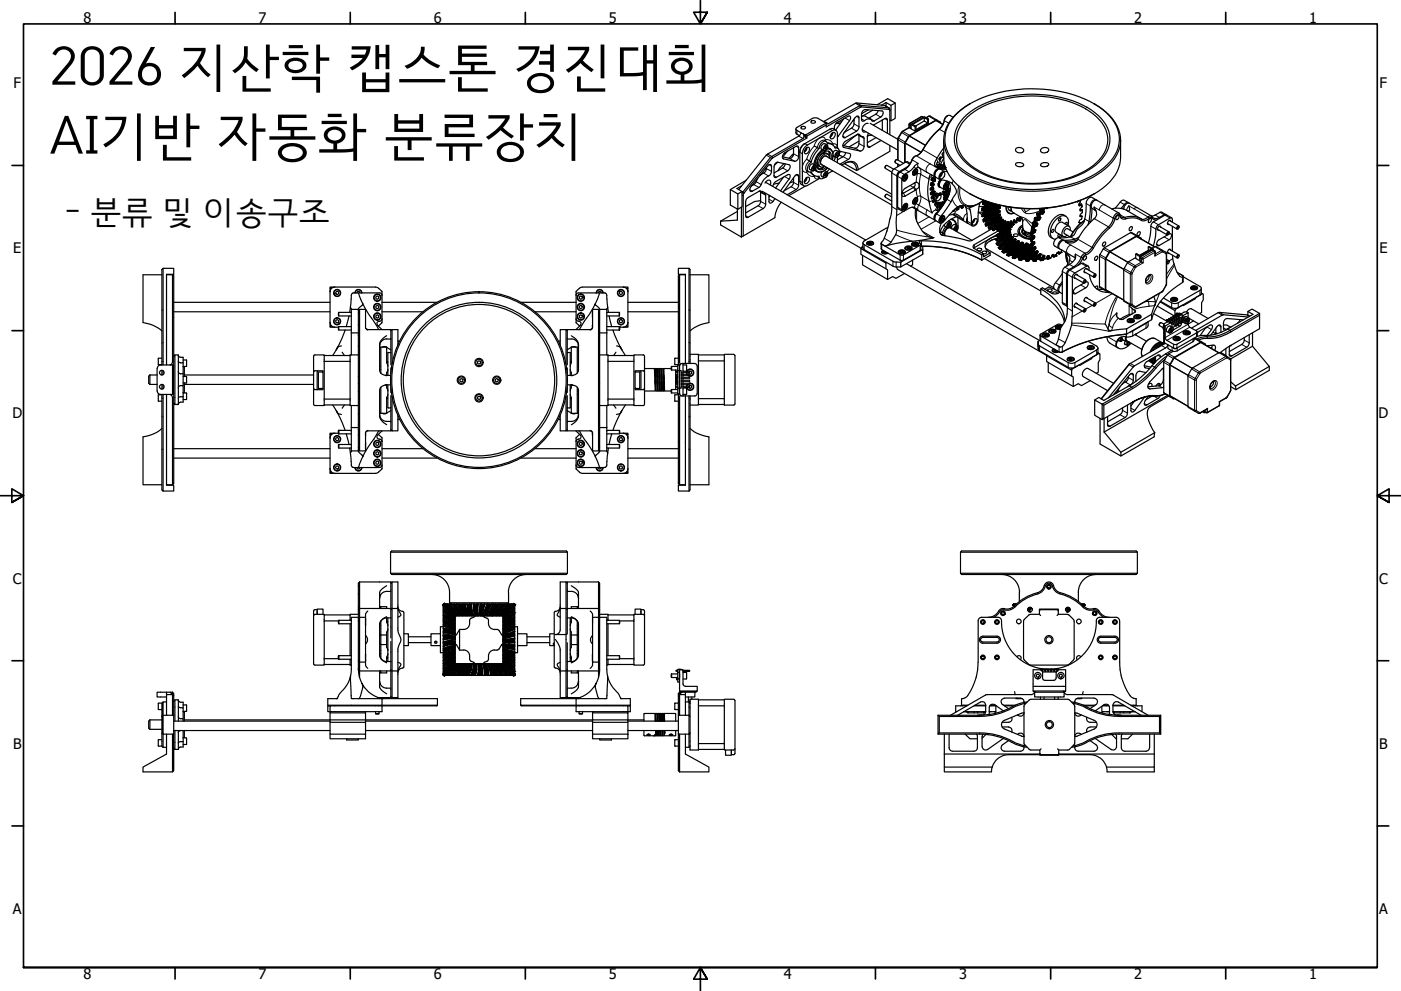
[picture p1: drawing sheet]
<svg xmlns="http://www.w3.org/2000/svg" width="594mm" height="420mm" viewBox="0 0 594 420" stroke-linecap="round" stroke-linejoin="round" font-family="sans-serif">
<defs><g id="words">
<g font-size="22">
<text x="21" y="35.9">2026 지산학 캡스톤 경진대회</text>
<text x="21" y="65.1">AI기반 자동화 분류장치</text>
</g>
<text font-size="13.7" x="27.6" y="94.4">- 분류 및 이송구조</text>
<g font-size="6.2">
<text x="35.4" y="9.8">8</text>
<text x="109.7" y="9.8">7</text>
<text x="184" y="9.8">6</text>
<text x="258.2" y="9.8">5</text>
<text x="332.4" y="9.8">4</text>
<text x="406.7" y="9.8">3</text>
<text x="480.9" y="9.8">2</text>
<text x="555.2" y="9.8">1</text>
<text x="5.7" y="37.4">F</text>
<text x="585" y="37.4">F</text>
<text x="5.6" y="107.4">E</text>
<text x="584.9" y="107.4">E</text>
<text x="5.3" y="177.4">D</text>
<text x="584.6" y="177.4">D</text>
<text x="5.5" y="247.4">C</text>
<text x="584.8" y="247.4">C</text>
<text x="5.5" y="317.4">B</text>
<text x="584.8" y="317.4">B</text>
<text x="5.5" y="387.4">A</text>
<text x="584.8" y="387.4">A</text>
<text x="35.4" y="415.1">8</text>
<text x="109.7" y="415.1">7</text>
<text x="184" y="415.1">6</text>
<text x="258.2" y="415.1">5</text>
<text x="332.4" y="415.1">4</text>
<text x="406.7" y="415.1">3</text>
<text x="480.9" y="415.1">2</text>
<text x="555.2" y="415.1">1</text>
</g>
</g></defs>
<g fill="none" stroke="#000" stroke-width=".51">
<path d="M337.5 54.7l.2 2 1.3 .8M339.7 56.3l-1 1.4-13.5 7.8-12 14.9M339.7 54a.95 .95 0 0 1 1.1-.5 .95 .95 0 0 1 .6 1l-1.1 .2-.6-.3zM339.7 56.3l1 .6M340.7 56.9l.2 .9-.4 .9-13.5 7.8-12.4 15.5M340.7 56.9l.7 1.2M342.1 58.5l-14.7 8.6-11.9 14.8-.3 .6v17.6l13.3-7.8 1.1-3.9 1.6-2.7M344.1 51.3l.8-.2 .9 .4a.94 .94 0 0 1-1 .8 .94 .94 0 0 1-.9-.8zM349.6 59.5l.7 .4M350 59.2l-.2 .5M350.3 52.2l-8.9 5.1 .7 .4v.8l-.7-.4v-.8l-.7-.4M350.3 52.4h1l13.5-7.7 12 1 .5 .8v10.6"/>
<path d="M350.3 52.2l-1.7-1a4.1 4.1 0 0 0-3.2-1.2l-.8 .1-7 4.2v.7l2.1 1.3M350.3 53l-8.2 4.7M352.6 56.7l1.1-.6a1.67 1.67 0 0 1 .2 1.8 1.67 1.67 0 0 1-1.6 .9l-.3-.7zM352.7 56.5l-.6 1.2M353.2 56.2l-.5 1.4-.7 .6M353.8 54.8l.2-1.8 .6-.8 5.1-2.9 .9 .1 .1 .8-.5 1-5.1 6.9M354.5 55.2l-1.4-.7-.8 .1-11.4 6.5-1.2 1.3-.5 1.8v12.6l.3 1.2 1.4 .8M354.5 52.4h1.8M356.9 51.7l-1.6 .1M357.8 50.3l-3.5 4.9M358.2 55.9l.1 .1M362.1 50.5a4.1 4.1 0 0 1-.4 3.3l-3.6 2.2"/>
<path d="M362.1 51.1l-.5 .2M363 49.5l.7-.3 .5 .3v4.6l-.3 .9-5.4 3.3-.7 .1a1.26 1.26 0 0 1 0-2zM363.7 56.9l1.4 .8M363.7 56.9l-5.9 4.9M364.2 57.3v4.1l-.9 1.3-.7 .1-5.2-1.1M364.2 59.9l-4.2 2.4M365.3 49.4l1.3-.2 2.5 1.4M365.6 55l15.1 8.6M365.8 47l.8-.5 7.4 .5a1.61 1.61 0 0 1-.6 2.6l-3.3 1.8a2.29 2.29 0 0 0-3.9 0l-.6-.1-.3-.6a4.6 4.6 0 0 1 .5-3.7zM367.8 57.8v3.9l.4 .8 5.4-3M368.1 52.4a2.25 2.25 0 0 0-2.1 1.2 2.25 2.25 0 0 0 .3 2.4l.8-.2M368.2 46.5l-2.9 1.7"/>
<path d="M368.3 56.5l-.5 1.3M369 52.3l11.7 6.7M369.8 57.3l-1.3 .1-.7 .4M370.1 46.7l-4.4 2.6M370.4 53.1l4.8-2.8h.9l.2 6.2M371.5 58.3l-3.7 2.2M371.9 44.4l4.5-2.6 3.2 1.9v6.5l-1.8 1M372.4 46.9l-.7 1.3-3.3 1.9M374.1 50.9v4.4M375.7 43.5l2.1 1.2v6.5l-.5-.3M375.7 43.5l-1.9 1.1M375.7 43.5v1.6"/>
<path d="M377.1 45.8l-2.1-1.1-12-1-13.8 7.8M377.3 46.9l-.3-.5-11.8-1.1-14.9 8.5v-1.6M379.6 43.7l-1.8 1M380.7 59.1v8.7M385.4 54.1a7.1 7.1 0 0 0-4.7 4.7v.3M385.4 52.7v1.4M385.6 57.6l-1.8 3.1M385.6 57.6l6.8 4M386.3 53.3v1.3l-.9-.5M386.3 52.7v1.9l1.7 1v-1.8M391.1 49.4h-.5l-4.9 2.9-.3 .4M391.2 49.4l.3 .3"/>
<path d="M391.9 49.9l-4.9 2.8 1.4 .9v1.4l5-2.9M391.9 49.9l1.5 .8v1.4l-1.5-.8zM391.9 51.3l-3.7 2.1M392.7 49.9l1.5-.7 3.1 1.7M393.4 50.7l.3-.2-1.8-1.1-5.6 3.3 1.7 1.1 .4-.2M393.7 50.5v1.8l-5.7 3.3M396.9 51.1h.1M396.9 51.1l-11.3 6.5M396.9 51.1l2.9 1.6M397.3 50.9l1.4 .8 .1 .5M397.3 50.9l-12.1 7-1.6 3v8M400.2 59.4a25.4 25.4 0 0 0 .8 12 24.8 24.8 0 0 0 14.2 12.7 59.5 59.5 0 0 0 49-2 20 20 0 0 0 10.8-13.8l.2-8.9"/>
<path d="M401.8 49.1l-1 .8a9.9 9.9 0 0 1-4 6.2l-2.4 2.7-3.6 5.4-1.6 1.6M404.1 49.7l-1.3-.8a2.81 2.81 0 0 0-2.6 3l-1.2 2.3a44.5 44.5 0 0 0-8.7 10.7l-.5 .5a4.2 4.2 0 0 0-3.3 3.2l-1.6 2.2-3.2 2.1M405.7 48.2a42.7 42.7 0 0 1 25.9-10.2 53.9 53.9 0 0 1 34 7.1 16.6 16.6 0 0 1 8.9 15.8 20.3 20.3 0 0 1-11.6 13.8 58 58 0 0 1-51.4-.6 19.1 19.1 0 0 1-10.8-13.9 14.9 14.9 0 0 1 5-12zM408.6 50a38.1 38.1 0 0 1 24.3-9.8 48.9 48.9 0 0 1 29.8 6.4 14.9 14.9 0 0 1 7.9 13.7 18.2 18.2 0 0 1-11 13 52.7 52.7 0 0 1-44.4-.3 17.7 17.7 0 0 1-10.5-13.1 12.7 12.7 0 0 1 3.9-9.9zM410.3 49.6a39.4 39.4 0 0 1 24.9-8.9 45 45 0 0 1 28.4 7.7 13.7 13.7 0 0 1 6 12.3 18.1 18.1 0 0 1-11.1 12.6 50.4 50.4 0 0 1-43.5-1 15.8 15.8 0 0 1-9.4-13.1 13.2 13.2 0 0 1 4.7-9.6zM411.5 43.9a21.3 21.3 0 0 0-11 12.7 15 15 0 0 0 6 14.9 49.8 49.8 0 0 0 32.5 9.6 50.3 50.3 0 0 0 28.2-8.4 16.2 16.2 0 0 0 7.7-16.1 21.2 21.2 0 0 0-11.1-12.7M314.5 78.8l-2 1.1 2.1 1.3-1.7 1-3.2-1.8M316.3 76.5l-6.6 3.9v6.5l3.2 1.9v-6.6M321.4 75.5l-1.2 2.3-1.5 1M322.5 74.1l-.1 .1M324.4 77.6l1.1-1.2a1 1 0 0 1 1.2 .3 1 1 0 0 1 .1 1.2l-.2 .5M324.5 71.6l.5-.3-.6 .4"/>
<path d="M324.6 77.3l42.5 24.5M325 71a2.94 2.94 0 0 1-2.3 3l-.5 .5M325.9 70l1-.2 .3 .7a4.1 4.1 0 0 1-.6 3.6 7.9 7.9 0 0 0-4.2 4.9l-3.4 2.1h-.9l-.2-.7 .6-1.3zM327.7 79l.9-1.8 5.4-3.1 .7-.1a1.22 1.22 0 0 1-.1 1.9l-3.6 5M328.7 69.3l1.2-.5 4.7 1 .4 .5v.9l-1 1.2-5.4 2.9-.4-.4v-4.1zM329.8 68.7l-1.4 1.4M330.4 77.6l-2.4 .5M332.2 75.1l-3.3 4.6M332.4 65.1l5.2-3.1 .6-.1 .4 .4v4.6l-.9 1.3-.7 .2-4.8-1a1.49 1.49 0 0 1 .2-2.3zM332.4 69.4l-2.5 2.9M332.9 69.4l-.2 .9-.8 .9-3.7 2.1M333.9 64.1l-2 2.4"/>
<path d="M336.4 65.4v.6M336.5 75.3v2.4l-.7 1.2-3.3 2M336.5 62.6l-.1 3.1-.8 1.3-.8 .2-3-.7M336.5 77l-1.5 .4M336.5 65.3l-1.9 1.8M341.3 60.9l-1.7 1.9-.4 1.8M341.5 78.9l-7 4.1M341.8 62.8l-.7 1.3M341.8 75.5l-.7 1.2M341.9 75.4a.8 .8 0 0 1 1.1-.2 .8 .8 0 0 1 .2 1.1l-.9 1.3-.7 .3a1.43 1.43 0 0 1-.6-1.4 1.43 1.43 0 0 1 .9-1.1zM342.1 67.5l1.9 1.2M342.1 72.4l.7 .4"/>
<path d="M342.2 62.5l-.2 1-.9 1 .2-1 1-1a.67 .67 0 0 1 .7 0 .67 .67 0 0 1 .3 .7 1.47 1.47 0 0 1-.5 1.6 1.47 1.47 0 0 1-1.7 .1v-.4M342.2 75.2l-.4 1.4-.7 .6M342.4 72.6l-.3 .4M344 68.7a3.3 3.3 0 0 0-1.3 4l1.3 .1a2.82 2.82 0 0 0 3.3 1.9l.6 1 .7 .1 .8-.4M344.6 74l.6 .4M344.7 71.5l.7 .2M344.9 70.9l.5-.2 .3 .3-.3 .7-.5 .2-.2-.3zM345.2 70.8l-.2 .6M345.2 62l2.1 1M345.2 70.7l.5 .3M345.5 74.5l-.3 .3M345.6 72l1.4 .9"/>
<path d="M346.4 69.1l.2 .2M346.8 69.9l-.4 .8M346.8 70.2l-.1 .1M346.8 70.8l-.3 .2M346.9 70.1a1.05 1.05 0 0 0 1 1.5M346.9 67.4l-.2 2.4 1.2 .9M347.1 75.3l.7 .4M347.3 63a3.1 3.1 0 0 1 2.9-3.1l.6 1h.7a2.82 2.82 0 0 1 2.6 1.9l.9-.1 .5 .3 .2 1.4M347.3 63l-2.1 2.6-1.2 3.1M348.7 63.5a9 9 0 0 0-3.6 6.2M348.8 65.1h-.3M348.8 70.8l-.4 .6"/>
<path d="M349.1 64.9l.8-.1 1.1 .5M349.1 64.9l-1.4 1.2M349.5 64.5v.1M349.5 64.4l-.4 .5M349.6 72.3l1.1 .6a1.54 1.54 0 0 1 .1 1.6 1.54 1.54 0 0 1-1.5 .8l-1.1-.8 .4-1.7M349.6 74.3l.8 .2M349.6 62.9l.8 .2M349.6 64.3v.5l-.2-.2M349.7 70.5l-1.3 .9-1.5 .2M349.9 73.8l.5-.3 .2 .3-.2 .7-.5 .3-.3-.3zM349.9 62.3l.5-.2 .2 .3-.2 .7-.5 .3-.3-.4zM350.1 73.6l-.2 .7"/>
<path d="M350.1 62.2l-.2 .6M350.2 62.1l.4 .3M350.2 73.6l.4 .2M350.9 71.2a3.7 3.7 0 0 1-5.1 1.1M350.9 62.7l1.5 .8M351.3 62.8a3.6 3.6 0 0 1 1.6 4.9M351.3 64.1l.3 .5M351.6 67a1.53 1.53 0 0 0-1-1.8 1.53 1.53 0 0 0-1.9 .8 3.6 3.6 0 0 0-1 4.6l.9 .2 1-.3M351.6 64.6h.1M351.7 64.7l-.5 .9M351.7 64.6v2.4M351.7 71.7l-.9 1.2"/>
<path d="M352.2 60.8l.7 .5M352.4 67.4l.1-.8a1.95 1.95 0 0 0-.8-2.3 1.95 1.95 0 0 0-2.4 .2 5.8 5.8 0 0 0-2.5 7 2.58 2.58 0 0 0 3.6-.6M353.1 72.4l-2.1 1.2M353.2 64.9l.9-1.1 1.6 .5a1.54 1.54 0 0 1 0 1.7 1.54 1.54 0 0 1-1.4 .7l-1-.6M353.3 61l-.2 .4M354.4 66.8l-.7 1.4M354.6 65.8l.7 .2M354.6 62.4l.7 .4M354.8 65.2l.5-.3 .3 .4-.3 .7-.5 .2-.2-.3zM355.1 62.7l-.1-6.7-.4-.6-.7-.3-1 .3-10.6 6.1-1.3 1.3-.8 2.4 .2 13.1 .6 .5h.9l5.7-3.2M355.1 65.1l-.3 .6M355.1 67.6l.1 .1"/>
<path d="M355.1 66.7v2.3M355.2 65l.4 .3M355.7 65.8l1.6 .8M355.8 64.1l4.4 1 .5 .4-.7 1.9-3.8 2.2M356.7 64.2l-.8 .5M356.9 70l1.6-.9a3.3 3.3 0 0 1 3.6-.4 3.3 3.3 0 0 1 1.8 3.2M358.1 60.2l6-3.3 2.2 1.4v4.3l-.5 .9-1.1 .6-6.9-1.6-.4-.9zM358.1 69.4a3.1 3.1 0 0 1 3.6-.4 3.1 3.1 0 0 1 1.5 3.3zM358.6 64.7l-.8 1.4-2.7 1.7M363.9 71.9l-.7 .4M375.8 70.1l-.5 1M377.3 61.7v2.5l-13.4 7.7"/>
<path d="M379 71.7l-3-1.6-.7 .6 .2 .7 2.7 1.6M380 67.7l-.5 .9M380.7 69.5v1.2M381.7 72.9l-.9 .8-.2 .7v13.5l.3 .7 1.8 1M381.7 72.9l-.6 .6-.5 1.3M383.2 69.3l-2.8-1.6h-.4l-.4 .5 .1 .8 1.9 1.1M383.4 75.6l.7 .1M383.4 74.4a.83 .83 0 0 1 1.3-.2 1.95 1.95 0 0 1-1.6 2.6l-.4-1zM383.5 75.1l.5-.3 .4 .3-.8 1-.3-.4zM383.9 74.9l-.2 .6M383.9 74.8l.5 .3M384.1 74a1.36 1.36 0 0 1 .4 1.8 1.36 1.36 0 0 1-1.7 .6"/>
<path d="M384.9 70.7l-3.6 2-1 1.4v14.8l-.3 5.4a8.5 8.5 0 0 1-1.2 6.8 5.9 5.9 0 0 1-3.4 3.3 110.4 110.4 0 0 1 17.1-2.9l3.2-.7a6.9 6.9 0 0 1-5.9-4.9l-1.5-3.4-.1-3.9M386 69.3l-1.6-.7-5.5 3.1-.6 .8-.2 15.1a38.9 38.9 0 0 1-3.9 14.7l-.6 .7 .2 .5 8.6 4.7 7.7-4.2 .4-.5-.4-.3M387.3 77.8h.2a.89 .89 0 0 1 .6 .9 .89 .89 0 0 1-.8 .8l-4.5 2.5-.3-.2M387.7 73.3l.3 .3M387.7 71.9l.8-.4a.97 .97 0 0 1 .8 .8 .97 .97 0 0 1-.4 1l-1 1-.9-.3v-.8zM388 72.4l.5 .6M388 72.7l-.3 .5M388 66.2l-.7 .5a12.3 12.3 0 0 1-4 5.3M388.1 72.4h.5l-.1 .6-.5 .6-.4-.1zM388.4 71.5a1.39 1.39 0 0 1 .3 1.8 1.39 1.39 0 0 1-1.7 .7M389.3 69.3l-3.2 3.1-2.6 1.6-.9 1-.2 13.9 .2 .6h.9a5.1 5.1 0 0 1 4.2-1.5l1.6 1.1M389.5 71l6.9 4"/>
<path d="M390.5 64.6l-6.7-3.9v8.2M394.6 77.8l1.1 .7M394.6 78l.9 .5M394.9 77.6l1.1 .4-.2-.1M395 74.1a.9 .9 0 0 0-.9 .4 .9 .9 0 0 0-.1 .9 25.4 25.4 0 0 0 .7 13.1l.5 1.8M395.2 79.9l-.7-.1 1 .6M395.2 75.4l1.5 .7M395.4 75.4l1.2 .6M395.4 75.3l1.2 .7-.2-.2M395.5 75.3l.9 .4M395.6 75.2l.6 .3-.4-.3M395.7 77l-.2 .1"/>
<path d="M395.7 77.1l-.3 .7M395.7 79.7l-.5 .2M395.8 76.5l-.9-.5 1.5 .8M395.8 78.8l-.6 .4-.1 .7M395.9 76.8l.5 .1M395.9 76.9h.4M395.9 78.7h-.2M395.9 79.7v.5l-.7-.3M396 78l-.1 .6-.2-.1M396 78.3h-.1M396 77l-.2 .1M396.2 75.5l.2 .2"/>
<path d="M396.2 74.8l-1.2 .8-.2 .8 1.1 .1-.2 .5a1.31 1.31 0 0 0-1.1 1.6l1.1-.1-.2 .5-1 .9v.7l1.2-.3-.4 .8a1.06 1.06 0 0 0-.7 1.4l1.3-.4-1.1 1.7 .2 .5 1.3-.6-.9 1.6 .3 .6 1.2-.9-.2 .7a1.07 1.07 0 0 0-.1 1.5l.8-.9M396.5 76.6v.1M396.5 76.7l-.1 .1M396.6 76.5v.1M396.7 70.3l.5 .5M396.7 76.2l-.2 .4M396.7 75.2l-.3 .5M396.8 75.2l1.7 1M397.2 70.8l1.3 .7M397.3 70.8l1.5 .9M397.6 70.7l1.5 .8M397.6 69.8l-.2 .2"/>
<path d="M397.7 70.5l1.8 1.2M397.7 70.3l2.5 1.4M397.8 71.8l-1.2 1.2-.2 1.3M397.9 77.8l.4 .3M397.9 78l.4 .1M398 78h.1M398.2 76.9l.1 .8M398.3 69.6l2.6 1.7v.4l-3.3-1.9 .5-.2M398.3 78.1l-.5 .2M398.3 78.1v.4l-.5-.1M398.3 67.2l.1 .1M398.3 78.8h-.4"/>
<path d="M398.6 71.6a2.24 2.24 0 0 0-2.2 1 2.24 2.24 0 0 0-.1 2.3l.3 .1M398.7 66.7l-.6 .7M398.7 76.2l-.9 2.2a.82 .82 0 0 0 1 1M399 66.7l-.6 1.2M399 71.6l.1 .1M399.1 76.4l-.8 .2M399.1 71.5h.1M399.2 66.7l-.7 1.2M399.2 73.5l1-.4a1.65 1.65 0 0 1 .1 1.8 1.65 1.65 0 0 1-1.7 .8l-.1-.9zM399.2 73.4l-.7 1.3M399.2 76.3l-.7 .8-.2 1M399.3 76.3l-.7 1-.3 1.5 .4 .6 1.8 1"/>
<path d="M399.3 71.4l-.1 .1M399.4 70h.1M399.6 73.2l-.4 1.3-.7 .7M400.1 69.5l.4 .3M400.2 62.8l-1 1.3a10 10 0 0 0-2.8 6l.2 .6M400.2 64.6a1.13 1.13 0 0 0-.3 1.9l-.2 .2a.95 .95 0 0 0-1.3 .4 .95 .95 0 0 0 .4 1.3l-.1 .2a1.02 1.02 0 0 0-1.4 .5 1.02 1.02 0 0 0 .5 1.4l-.5 .3M400.2 67.2l-1.4 2.6M400.3 68.9l-.3 1.2M400.7 70.5l-1.2-.5 1.3 .7M400.8 71h.1M400.9 70.9l-2.6-1.3 2.6 1.7M401 79l.4 .3"/>
<path d="M401.1 71.7h-1.3a2.43 2.43 0 0 0-2.7 .7 2.43 2.43 0 0 0-.3 2.8M401.4 78.5l-.3 .4M401.4 78.1v.4l.5 .3M401.6 78l.4 .1-.1 .7-.5 .5-.4-.1 .1-.7zM401.6 72.7a2.42 2.42 0 0 0-2.7 .7 2.42 2.42 0 0 0-.3 2.8 7.5 7.5 0 0 1 5.6 2.3 3.1 3.1 0 0 1 .1 5 39.2 39.2 0 0 1-5.7 8.7l-.3 .6a1.16 1.16 0 0 0 .3 1.8 1.16 1.16 0 0 0 1.7-.8l3.7-4.2a5.1 5.1 0 0 1 5.4-2.3M401.8 76.8a2.64 2.64 0 0 0-1.4 3.6h.8l.9-.5M401.8 77.3l.3 .1M402 80l.1 .1M402.1 79.1l-.7 .6h-1M402.1 76.9a6.8 6.8 0 0 1-.6 7.6l-3.2 4.8a4.7 4.7 0 0 0-1.9 3.6l.4 .7 1.7 1M402.1 77.3a1.84 1.84 0 0 0-1.4 2.7h.7l.7-.6M402.2 77.1a8.3 8.3 0 0 0 .4 4.6"/>
<path d="M402.9 79.9a22.7 22.7 0 0 1-6.3 11.3l-.2 1.4M430.7 63.1a2 2 0 0 1 3.4 1 1.93 1.93 0 0 1-1.9 .7 1.93 1.93 0 0 1-1.5-1.4zM430.7 69.3l1.3-.4a1.4 1.4 0 0 1 2 1.4l-1.6 .4a1.21 1.21 0 0 1-1.7-1.4zM441.3 69.6l1.7-.7a1.01 1.01 0 0 1 1.2 0 1.01 1.01 0 0 1 .4 1.1l-1.6 .7a1.07 1.07 0 0 1-1.2 0 1.07 1.07 0 0 1-.5-1.1zM441.7 63a1.8 1.8 0 0 1 3 .8 2.01 2.01 0 0 1-3.5 0zM305.6 93.8v1.6l8.8 5.1M312.7 88.6v4.7l-7.1 .5M312.7 89.6l-7.1 4.2M314.4 87.8v12.7M314.6 81.2v6.5l-1.7 1.1M316.6 84.3l5.8-3.4 2.2 1.6-.1 4.9-.9 1-7 3.8-.4-.7v-5.9zM321.9 81l1.4 .8"/>
<path d="M322.5 81.3v4.5l-.4 .8-5.9 3.7M322.5 85.1a11.2 11.2 0 0 0-6.3 2.5M323.2 81.1l41.9 24.2M326.1 82.7v3.1l.5 .3a2.73 2.73 0 0 0 2-1.9M326.5 83l-.4 .5M332 81.6l5.3-7.3 1.1-.2 .2 .6-.1 4.7-.9 1-3.8 2.2M375.8 82.4l-.5 1M376.1 97.8l-.1 .5M376.5 96.6l-10 5.6a.86 .86 0 0 0-.6 .7 .86 .86 0 0 0 .6 .8l13 7.4h2.5l9.2-5.3v-1.4M378.1 82.3l-27.8-16.1a2.41 2.41 0 0 0-2 3.5l29.8 17.2M378.1 83.5l-2.1-1.2-.7 1 2.8 2M383.3 80.2l4.7-2.8a1.48 1.48 0 0 1 1.8 1.3 1.48 1.48 0 0 1-1.3 1.7l-4.7 2.8a.88 .88 0 0 1-1 0 .88 .88 0 0 1-.4-.9l.3-1.1z"/>
<path d="M383.4 86.7a.83 .83 0 0 1 1.3-.2 1.95 1.95 0 0 1-1.6 2.5l-.4-.9zM383.8 87.1h.5v.6l-.4 .5h-.5zM383.8 87.1l.5 .6M383.9 87.4l-.5 .6 .5 .2M384.1 86.2a1.39 1.39 0 0 1 .4 1.8 1.39 1.39 0 0 1-1.7 .6M387 87.9l9.4 5.4M387.5 84.4a.98 .98 0 0 1 1.4-.5l.2 .7a1.68 1.68 0 0 1-1.9 1.8l-.2-1.1zM387.6 85.4l.6 .3M387.9 84.7l.5-.1 .2 .5-.4 .6-.5 .1-.2-.5zM388 84.7l.6 .4M388.1 84.8l-.4 .6M388.4 83.8a1.37 1.37 0 0 1 .3 1.7 1.37 1.37 0 0 1-1.7 .6"/>
<path d="M394.8 81.6l.9 .5M395 84.2v.1M395.1 81.6l1 .6-.2 .3M395.2 83.2l.9 .5M395.3 83l.9 .6M395.5 81.5l.7 .4 .2-.4M395.7 85.8v.1M395.9 82.8l.9 .4M395.9 80.4l-.6 .7 .2 .5M395.9 84.6l.8 .5M395.9 80.2l-1-.3 .8 .4M395.9 81.3l.5 .1"/>
<path d="M395.9 84.4l1 .6M396 81.1l.3 .2M396 82.3l.4 .4M396 82.7l.8 .5 .3-.2M396.2 81.1l.1 .2M396.2 81.9l-.1 .3M396.3 81.3l-.2-.2-.6 .5h-.8M396.6 82.3l.7 .6-.9-.3M396.6 85.8l.8 .5M396.6 87.2l.1 .1M396.7 88.6l1.3 1M396.7 85.6l.9 .5"/>
<path d="M396.8 82.1l.6 .3v-.3M397.2 81.9l.2 .2-.4-.3-.6 .9-.9 .1M397.3 88.1l.2 .1M397.3 82.9h.5M397.4 86.3h.4l-.3 .5a.81 .81 0 0 0-.2 1.3l.2 .1 1.1-1.2 .2 .2-.7 1.5 .3 .2-.2-.1M397.4 82.4l-.1 .3M397.6 83l-.7 .9M397.6 86.7l.9 .5M397.6 86.1l1.2 .1M397.6 86.1l2 1.2M397.7 86.5l1.8 1zM397.8 89.8a2.33 2.33 0 0 0-1.2 3.7"/>
<path d="M397.8 86.3l1.8 1.1M398 82.6l-.5 1.3-.6 .5M398 82.5l.7 .2M398.1 82.1l.7 .5-.8-.3M398.1 88.7l.4 .2M398.6 98.5h.7l1.1 .7 .2 .7M398.7 81.8h.1M398.7 86.4l1.1 .6M398.7 81.8l-.5 .2a1.42 1.42 0 0 1-1.5 1.3M398.7 87.4l.6 .3M398.8 86.2l-.3 .5M398.8 81.9v.3l-.5-.2"/>
<path d="M398.8 86.2l1.1 .6M398.8 87.2l.6 .3M398.8 82.2v.3M398.9 82.6a1.89 1.89 0 0 1-1.7 2.5l-.3-1 .4-1M399.1 93.2l.4 .3M399.2 91.9l.3-.4a.69 .69 0 0 1 1.1 .5 1.64 1.64 0 0 1-2 2v-1.2zM399.2 94.7a3.8 3.8 0 0 0 .3 5l11.3 2.5 1.4-.3M399.4 82.3l-.6 .3M399.5 92.3l.5 .6M399.5 92.6l-.4 .5M399.6 92.2l.4 .1v.6l-.5 .6-.4-.1v-.6zM399.7 99.8l.2-.2 .1 .3"/>
<path d="M399.7 99.7l.2 .2M399.9 91.4a1.4 1.4 0 0 1 .3 1.8 1.4 1.4 0 0 1-1.7 .6M399.9 81.2l.5 .3M400.1 82.7l1.7 1M400.1 82.4v.3M400.2 81.8v.3l1.8 1.1M400.2 82.1l-.1 .3 1.9 1M400.2 83.8v.4l1 .6M400.2 84.2l.9 .8M400.2 84.5l.8 .6M400.2 86.3h.1M400.2 81.7l-.1 .7"/>
<path d="M400.2 86.1l-.3 .7M400.2 86.1l-1.2 .1 1 .6M400.2 86.1h.2M400.3 81.3l.1 .1-.4-.4-.4 .4a1.47 1.47 0 0 1-1.1 1.4l-.6-.3M400.4 95.2l.2 .6 1.1 .7M400.4 81.4v.2M400.5 81.4h.1M400.5 83.2l-.3 .3M400.7 83l-.2 .2 1.2 .7M400.7 99.9a2.46 2.46 0 0 1 2.3-3.3l9.1 5.3M400.7 85l.2 .3M400.8 85.3l-1.1 .4h-2.8"/>
<path d="M400.8 81.3l-.2 .1 1.7 1.1M400.9 81.2l1.5 1M400.9 80.6l1.6 .8-1.6-.9 .1 .4M400.9 81.1l1.6 1M400.9 81.1h.1M401 80.7l-.5 .8M401.1 80.6l-.1 .1M401.1 96.2l-.8 .9-.6 1.6M401.4 80.4l.9 .5M401.5 84.2l-1.3-.7v.3l1.2 .7M401.5 80.3l.8 .4M401.6 96.5l-1 1.4-.4 1.1"/>
<path d="M401.7 80.2l.5 .3M401.8 80.1l.4 .2M402 95.6l.6 .3M402.2 93.6l.8 .5a1.51 1.51 0 0 1 .1 1.6 1.51 1.51 0 0 1-1.4 .8M402.2 82.7l-2-1 1.9 1.3M402.3 94.9l.5-.1 .2 .5-.4 .6-.5 .1zM402.5 94.8l.5 .5M402.5 91.2l.9-.2a3.8 3.8 0 0 1 4.8 1.9l.4 .4M402.5 95l-.4 .6M403.2 96.2l-.3-.1 .5 .3 .3 .7M403.4 96.4l1.3-1.2 1.2 .6a1.48 1.48 0 0 1-.5 2.2M403.7 93l.5 .3"/>
<path d="M403.9 90.9l6.3 3.7M404.4 89.2l.3 .2M404.4 89.1l.3 .2M404.9 97.4l.4 .2M405 88.6l-.3 .8-.6 .1M405.3 96.6l.5 .5M405.3 96.4l.5 .1v.6l-.5 .5h-.4zM405.3 96.8l-.4 .5M405.3 95.4l-.7-1.7-1.4-.7a2.4 2.4 0 0 1 2.4 2.6M405.5 91.9a10.7 10.7 0 0 0-6.9 6.7M405.7 88.2l.8 .5M405.7 88.3l.8 .5"/>
<path d="M405.8 88.9v.1M406 97.5l-.3 .7M406.2 92.2v3.9M406.8 87.4l-.3 1.4-.7 .2-.2-.9M407 87.4h.1M407.5 87.4l.9 .5M407.6 87.2l-.2 .3 1 .5M407.7 88.2l.1 .1M408.4 87.2v.7l-.6 .4-.5-1M409.3 87.2l.8 3.5 .1 3.5 .4 .6 1.7 1M410.1 92.4l-.3 1.4 .6 .9M410.1 92.7v1.2"/>
<path d="M411.2 82.1a58 58 0 0 0 53 0M412.9 93.1l1.1-.4a1.73 1.73 0 0 1-1.4 2.7l-.4-.9zM413 93.1l-.7 1.2M413.4 92.8l-.5 1.3-.7 .6M415.5 86.1l-.8 5.5a3.7 3.7 0 0 1-1.6 4.2h-.7l-.4-.5a17.2 17.2 0 0 0-1.2-7.5l-.1-.3M416.4 88.4l3.5-.2 3.6 .5M416.4 88.7l3.1-.3 3.9 .5M416.4 88.9l3-.3 3.7 .4M416.4 88.3v1zM416.6 88.2l3.5-.2 3.7 .5M416.6 86.6l3.6 .1-3.1-.1M416.7 86.6l3.4 .1"/>
<path d="M416.8 86.4l3.2 .2M416.8 86.6h.3M416.8 86l3.1 .1 3.5 1M416.9 85.6l3.2 .4M416.9 85.8l3.2 .2M416.9 85.5l-.3 1.1zM416.9 87.9a18.6 18.6 0 0 1 7.2 .5M417.1 84.9a7.1 7.1 0 0 1-8.4 2.1M417.1 85.4l2.1 .3M417.1 86.6l3.4 .1M417.2 90h-2.4l1.6 .9M417.3 89.3l-.1 .8a1.31 1.31 0 0 0-.8 1.7l3-.6"/>
<path d="M417.3 89.8l3.3-.3-3.3 .4M417.3 87.4l3.5 .1M417.4 86.6l-.1 1.1-.9 .6M417.4 85.3l.9 .1M417.4 86.7l3.4 .1M417.5 91.6l.1 .5a1.49 1.49 0 0 0-.5 2l2.2-.8M417.6 85.1l-.7 .4M418.3 93.6l.1 .2a1.45 1.45 0 0 0-.4 2l1.6-.6M419.4 88.9l-3 .3M419.4 91.2l-3 .6M419.4 88.6l3.6 .6M419.4 88.9l3.6 .5"/>
<path d="M419.4 88.9l3.6 .6M419.4 91h3.6M419.5 95.2a1.32 1.32 0 0 0-.1 1.9l1-.5M419.5 88.9l-3.1 .4M419.6 89l-.8 .1M419.7 86.5l3.5 1M419.8 86.2l3.5 1M419.9 86.6l3.3 .9M420.1 86h.1M420.4 93.1l-2.1 .6M420.4 91.2h2.6M420.7 96.9l-8.5 5"/>
<path d="M420.8 87.5h-5.6M420.8 87.5l3.3 .7-3.4-.6-3.4 .1M420.9 91.3l-3.3 .8M420.9 91.3l-3.3 .6M421.1 93l-2.7 .8M421.4 93l-3.1 .9M421.6 95.8l-2.4 1.1M422.1 94.4l-2.2 .6M422.1 94.4l-.1 .4-2.7 .8M422.1 87.2l1.2 .4M422.3 94.3l-.2 .1M422.7 86.7l1 .3-.4 .6h.8a1.61 1.61 0 0 1-1.1 1.7l.1 .2 .9-.2 .1 .5-1.1 1.4 1.1-.4 .1 .3-.8 1.5 1.2-.5a.78 .78 0 0 1-.4 1.2l-.1 .7 1.1-1 .3 .3-.6 1.4 .2 .1 1-1.2 .4 .2-.4 1.4 .4-.1 .7-1.1h.5l-.2 1.3h.3l1-1.5 .4 1.1"/>
<path d="M422.7 96.9l.1 .8 .5 .1M422.7 91.2l-1.8 .1M422.7 94.3l1.4-.3-3.5 .8-2.6 1M423 91.2h-3.6M423.1 90.8h-3.7l-3 .7M423.3 95.4l-2.4 1a.92 .92 0 0 0 .3 1.4l.6-.3M423.4 90.6l-3.9 .1-3.1 .6M423.4 92.6l-3.7 .3M423.4 92.7l-3.6 .5-2.8 .8M423.5 92.4l-3.8 .5-2.8 .9M423.5 92.8l-2 .1M423.5 90.3l-3.8 .1-3.3 .6"/>
<path d="M423.7 92.1l-3.9 .5-2.9 1M423.8 90.1h-3.7l-3.5 .6M423.9 97.7l-.3 .3 .5 .7-11.2 6.5M423.9 91.9l-3.8 .5-3.2 .9M423.9 97.7h.1M423.9 89.3h.1M423.9 92.5l.9-.1-1 .2M423.9 87.6l.3 .1M424 90l-3.7-.2-.2 .3-3.2 .3M424.1 89.8l-3.5-.2-.5 .3-2.9 .2M424.1 91.6l-3.8 .5-.2 .3-3.1 .5M424.1 90.8h.1"/>
<path d="M424.1 93.8l-3.6 .8M424.1 93.6l-3.7 .9-2.5 1.1M424.1 95.1h.2M424.2 91.2l-3.4 .2-.2 .3-3 .5M424.2 91.4l-3.6 .3-.3 .4-3 .5M424.2 93.3l-3.6 1-2.8 1.1M424.2 91.2h-1M424.4 95l-1.2 .5v.4l-2.4 .9M424.4 93.1l-3.6 .9-.2 .3-2.8 .8M424.5 92.1h.1M424.6 98.6l-1.9 1.3M424.6 92.8l-6.7 1.9"/>
<path d="M424.6 98.6l-2 1.1M424.7 96.9l.2 .3M424.8 92.5l-3.6 .8-.3 .3-2.8 .7M424.8 95.9l-2.2 1.1M424.8 93.4l.7-.1-.7 .2M424.8 97l-11.7 6.7a.91 .91 0 0 0-.5 .9 .91 .91 0 0 0 .5 .8l4 2.3M424.9 94.7l-3.3 1.1M425 94.5l-3.4 1.3M425.1 94.2l-5.9 2.6M425.1 94.8l-5.7 2.3M425.1 94.8l-.8 .3M425.3 93.9l-6.2 2.5"/>
<path d="M425.4 97.1l-1.7 1M425.4 93.6l-6.3 2.5M425.4 97.1l-1.8 .9M425.5 93.3l-.9 .3M425.6 99l-1.6 1.2M425.9 94l.6-.2-.7 .2M426.1 95.2l-3.1 1.3M426.2 95l-5.3 2.7M426.2 100l1-1-2.6 2.6-2.1 1.6M426.3 94.7l-5.4 2.8M426.3 95.3l-1.6 .9v.3l-2 .9M426.3 98.4l.7-.6-4.8 3.6"/>
<path d="M426.3 94.5l-5.5 2.7M426.3 95.2l-5.1 2.6M426.4 94.1l-1.1 .5M426.4 95.2l-.8 .3M426.5 95.9v.3l-1.7 .7M426.5 96.2v.1M426.5 93.8l-.8 .4M426.6 87.5a2.37 2.37 0 0 0 .8 2.6 2.37 2.37 0 0 0 2.6 .2M426.9 96.8l-.1 .1M427 98l-2.7 2.2M427 96.7l-1 .8M427.1 94.1l.5-.1-.6 .2"/>
<path d="M427.2 99.2l-2.5 2.6M427.2 98l-2.9 2.3M427.2 96.7l-2.6 1.9M427.4 96.4l-4.7 3.1M427.4 96.8l-2.8 1.9 .2 .1-2 1.4M427.4 87.7a1.71 1.71 0 0 0 1.7 1.9M427.4 90.1l1.3 .5 1.2-.3M427.4 99.2l-2.7 2.7M427.5 98l-2.9 2.4h.3l-2.1 1.8-.6-.9M427.5 95.4l.2-.1-4.5 2.5M427.5 94.8l-4.7 2.9M427.5 95.1l-4.5 2.7"/>
<path d="M427.5 95.3l-2.7 1.5M427.6 94.3l-.9 .5M427.6 94.6l-1.2 .6M427.7 94l-.7 .4M427.7 96.8l-2.9 2h.3l-1.9 1.6-.6-.7 .5-.4M427.7 99.3l-4.7 4.7-.5-.8 1.1-.9M427.8 98.1l-2.9 2.3h.5l2.7-2.3M427.9 97.6l.7-.5-.5 .5M427.9 95.4l-.1 .1M428 89.1l.9 .1M428 96.9l-2.9 1.9 .4 .2 .5-.4M428 95.4l-2.6 1.7"/>
<path d="M428.1 99.3l-2.7 2.6h.4l2.6-2.6M428.1 95.5l-2.8 1.6 .2 .2-1.7 1.2M428.1 95.3l-4.3 2.5M428.1 95.2l-.2 .2M428.1 87.8l.7 .4-.3-.3M428.3 97l-.9 .6M428.4 95.7l-2.9 1.6 .3 .1-1.7 1.3M428.4 94l.5-.2-.6 .3M428.4 98.2l-.7 .6M428.5 98.3l-.4 .5M428.5 98.2l-.6 .6M428.6 97.2l-.4 .4"/>
<path d="M428.6 95.8l-1.1 .6M428.8 87.9v1.2l.5 .8 3.1 1.9M428.8 99.4l-.5 .6M428.8 88.9l-.3 .3M428.9 95.9l-.9 .5M428.9 93.8l-.5 .2M428.9 99.7h.1M428.9 94l-.8 .5M428.9 94.3l-1 .7M429 94.6l-2.5 1.6M429 94.8l-.7 .4M429.1 95l-.6 .3"/>
<path d="M429.1 96.1l-.4 .3M429.1 96.1l-.5 .3M429.1 96l-.7 .4M429.3 94.7l.7 .3-.3 .4h-1.7l1.1 .6-.2 .4h-1.5l-.2 .3 1.4 .4v.4l-1.6 .2v.3l1.5 .2 .1 .3-1.3 .4-.1 .3 1.5 .1 .2 .3-1.2 .7h1.6l.4 .3-.9 .8a.78 .78 0 0 0 1.2 0l.8 .2-.6 .7 .1 .2 1.4-.4 .5 .2-.3 .9 .2 .1a1.46 1.46 0 0 1 1.9-.4 .5 .5 0 0 0-.3 .6 .5 .5 0 0 0 .5 .4 1.02 1.02 0 0 1 1.7-.5l.1 .7h.4l.5-.7 .6-.1M429.6 94.7l-.9 .5M429.8 99.4l.7-.2 1.1 .2a.93 .93 0 0 1-.8 1 .93 .93 0 0 1-1-.7zM429.8 94.9l-.8 .5M430 95.1l-.4 .3 .4-.3M430 93.3l-.1 .1M430 95l-.6 .4M430.3 93.2l-.6 .4M430.3 94.4l.4-.2-.5-1-.4 .2-.3 1.1"/>
<path d="M430.3 93.5l-.7 .5M430.4 93.6l-.8 .6M430.5 93.9l-.5 .4M430.5 94.1l-.3 .2M430.8 93.7l.5 .4-.5 .4-1.3-.3M431 93.8l-.3 .2M431.1 94l-.8 .3M431.3 94.1l-.6 .4M431.7 92.3l-.5 .4M431.7 92.5l-.7 .5M431.9 92.7l-.9 .6 .6 .2a.63 .63 0 0 0 1 .1 .63 .63 0 0 0-.2-1l1.1 .3M432 92.8l-.7 .6"/>
<path d="M432.1 93l-.6 .5M432.2 98.6v.9M432.2 93.1l-.7 .4M432.4 92.9l-.3 .1a.55 .55 0 0 0-.7-.6 .55 .55 0 0 0-.4 .9v.3M432.4 91.8v1M432.4 91.8l1.2 1.5v3.1a3.4 3.4 0 0 0 3.7 2.8M432.5 92.4l.4-.3-.5 .3M432.5 92.8h-.1M432.6 91.9l-.2 .1M432.6 92.9l-.5 .2M432.6 93.1l-.9 .4M432.7 93.3l-.8 .3"/>
<path d="M432.8 92l-.4 .2M432.8 93.5l-.4 .2M433.4 92.9h.1M433.4 92.8h-.1M433.6 95.4a2.64 2.64 0 0 0-2 2.4 2.64 2.64 0 0 0 1.7 2.6l1.8 .8 2 .3M433.6 95.9l-1.4 1.6v1.7M433.7 96.9a1.79 1.79 0 0 0 1 3l2.5 .7M433.8 97.5a1.05 1.05 0 0 0 .8 1.7M433.8 99.3l.9 .1M433.9 97.5l-.6 .9M433.9 98.8l-.2 .3M434.5 99.2h-.2"/>
<path d="M434.8 99.5l2.1 1M434.8 99.4v.1M435.1 99.8l.1 .3M436.6 99.1l.7 .1M437.3 98.8v1l-.7-.1-1.6-.7-.5-.8 .3 1.2M437.3 98.8v.1M437.3 98.8l-.1 2M437.3 99.9l.1 .7 .2-.3-.3 1.7M437.3 98.2v.2M437.3 98.3v.4M437.3 98.7v.1M437.4 99.3l.1-1-.2 1.1"/>
<path d="M437.4 99.3l.6-.3-.1 1.1-.6-.3zM437.5 96.3v2l.3-.2-.2 1.1M437.5 96.4l-.2 2M437.6 100v.3l.3-.2-.3 1.7M437.6 96.2l.2 1.9 .3-.2-.2 1.2M437.8 96.1l-.3 .2-.2 2.4M437.8 96.4l.1 .5M437.8 96.4v.2M438 97l.1 .9 .2-.2-.3 1.3M438 94.3l.3 2M438 94.4l-.2 2M438.1 96.4l-.1-.6v.7"/>
<path d="M438.1 94.2l.6 2M438.1 96.4l.7-.2-.3 1.1-.6-.4zM438.3 97.2v.5l.4-.2-.1 1.2M438.3 94.1l.3 1.4 .3-.1-.1 .8M438.5 97.3l.7 .2-.3 1-.7 .4M438.6 97.3l.3 1.2M438.6 94l.7 2M438.7 93.3l-.1 .5 .8 .5M438.7 97.3l.3 1.1M438.7 92.4l.1 1M438.8 93.4l.4 .1M438.8 92.2l.2 1.1 .4 .1"/>
<path d="M438.8 94l.8 1.9M438.8 93.4l.3 .2M438.9 92.2l.3 1.1 .6 .1M438.9 94.1l.9 .6M439 94l-.3-.3 1 2.1M439.1 92.2l.4 1 .6 .1M439.1 93.6l.8-.3-.4 1.1-.5-.4zM439.1 97.5l.1 .1M439.2 97.5h.1M439.2 94.2l.1 1M439.5 94.4a.92 .92 0 0 1 .4 1.1 .92 .92 0 0 1-.9 .6M439.5 94.5l.6 .5"/>
<path d="M439.5 94.5h.1M439.5 92.1l.6 1-.4 .1-.3-1M439.5 94.5l.6 .4M439.6 94.5l-.9-.5-.7 .3-.2 1.9M439.6 90.6l.3 .6M439.6 90.7l.2 .6M439.7 90.4l.4 .5 .5-.2M439.8 91.3l1 .2M439.8 92.1l.3 1 .3 .2M439.8 90.3l.4 .5 .3-.1M439.9 91.5l1 .2M439.9 90.3l.5 .5"/>
<path d="M440.1 90.3l.4 .4M440.2 91.9l1.1 .3M440.3 92.1l1 .3M440.3 90.3l.3 .4M440.4 92.1l.1 .3M440.4 91l-.6 .3 .7-.1M440.5 92.2l.8 .2M440.5 90.4l.3 .2-.3 .1M440.6 90.7l.9-.1-.6 1-.5-.6zM440.7 90.5l.2 .1M440.8 90.4l.2 .2M440.8 93.2l-.7-.1 .7 .2"/>
<path d="M440.9 91.6a1.03 1.03 0 0 1 .1 1.2 1.03 1.03 0 0 1-1.1 .5M440.9 88.8l.5 .1M440.9 89.2l.6 .3 1.2-.3M441 89.4l.5 .3 1.2-.2M441.1 89.6l.5 .4 1.2-.2M441.1 88.5l.5 .1h-.6M441.1 90l.6 .3M441.1 92l-1.1-.3-.3 .4-.9 .1-.1 1.5M441.1 89.8l.6 .4 1.1-.2-1.1 .3-.6-.4M441.2 88.6l-.3 .1a1.33 1.33 0 0 1-.2 1.8l-.9-.2-.2 .4M442 88.4l-.4 .2M442.1 90.7h.2"/>
<path d="M442.2 88.4l-.9 .6 1-.4M442.3 88.4l.2 .5M442.5 88.9l-1.2 .3-.4-.3M442.6 89a1.02 1.02 0 0 1 0 1.2 1.02 1.02 0 0 1-1.1 .4M443.2 88.3l-.7 .6M443.6 88.2l-.1 .1M444.2 88.2l-.3 .3-.4-.3M446.2 97.5l.5-.3a.73 .73 0 0 1 .1 .9 .73 .73 0 0 1-.9 .3zM449 99.2l-.4 .9 .2 .3 .8-.9M449.1 92.7l.5-.3a.71 .71 0 0 1 .1 .9 .71 .71 0 0 1-.8 .3zM450.4 100l-1 .8M451.6 94.9l.4-.6h.4l-.1 1"/>
<path d="M451.9 91.7a3.7 3.7 0 0 0-5.4 1.4 6.4 6.4 0 0 0-1.3 7.2l1.3 .8M452.9 95.7a2.81 2.81 0 0 0-2.1-4.3 7.5 7.5 0 0 0-5.2 8.8 2 2 0 0 0 2 1.2M453.3 95.9l-2.8-1.6a2.9 2.9 0 0 0-3.1 3.2l.3 .8 3.1 1.9M453.8 97.6a1.29 1.29 0 0 0-.7-1.8 1.29 1.29 0 0 0-1.7 .7l-1 1.8a1.28 1.28 0 0 0 .3 1.8 1.28 1.28 0 0 0 1.8-.4M456.9 85.6h.1M457.1 85.3h.2M457.5 85.2l-.6 .4-.1-.2M457.5 86.6h1.1M457.5 86.7h1.1M457.5 94.3l.7 .2M457.5 94.3l.3 .2M457.5 86.9h.9"/>
<path d="M457.6 87.1l.5 .1M458 88.9h1h-.5M458 85l.2 .6-.3-.5M458 91.5l.9 .2M458 91.7l.3 .1M458 88.9l1 .2M458 89.1l.8 .1M458 89.3h.5M458.2 85.6l-.7 1 .1 .8 1-.6M458.2 94.5l-.7-.2 .8 .3M458.2 94.5l.1 .1M458.6 86.6l.2 1.1z"/>
<path d="M458.7 86.5l-.9 .1M458.8 87.7l-.8 1v.7l1-.3M458.9 91.7l-.2 1.1a1.17 1.17 0 0 0-1.1 1.2v.4l.7 .2M458.9 91.7l-.9-.2 .7 .3M459 89.1v1a1.16 1.16 0 0 0-1 1.4v.4l.9-.1M459 89.1v.7M459.9 93.4a19.4 19.4 0 0 0-6.2 7l-2.3-1.3a1.46 1.46 0 0 1 1.3-2.2l2.3 1.4M463 88.4l-.6 5.8M463.9 87.8a3.7 3.7 0 0 1-1.2 6.1l-2.5 2.7-3.2 4.8a4.2 4.2 0 0 1-5 1.3M464.8 84.7l-1.8-1a2.38 2.38 0 0 0-2.4 2.6 13.5 13.5 0 0 1-1.7 8.9l-.4 .5a8.3 8.3 0 0 0-3.1 3.9 9.1 9.1 0 0 1-6.8 1.2 2.49 2.49 0 0 0-1.4 3.5l1.7 1M464.8 89.6l-.2-.3a2.43 2.43 0 0 1-1.9-1.6 2.53 2.53 0 0 1 2.4-2.8l9.4 5.4M464.9 84.8a2.16 2.16 0 0 0-2.6 2.6l-.3 4.8-.7 3.1"/>
<path d="M471.4 88.6l2.3-.4 3.1 .6 6.9 3.9M473.6 91.5l.4-.1a.87 .87 0 0 1 .3 1.1 .87 .87 0 0 1-1.2 .4zM476.4 88.6a2.35 2.35 0 0 1 2.5-2.5l9.4 5.4M476.5 88.2l-.3 .4M478.5 86l-2.1-1.2-.7 .2-2.9 3.3M478.7 87.3l.2 1.9-.4 .3-.4-.1M478.7 86.1a1.2 1.2 0 0 0-1.9 .6l-1.4 1.7M479 96.5l.9-.4a.95 .95 0 0 1 .1 1.2 .95 .95 0 0 1-1.2 .3zM482.4 98.7l.6-.5a.87 .87 0 0 1 .3 1.2 .87 .87 0 0 1-1.1 .3zM487.3 92.9l.6-.3a.99 .99 0 0 1 .2 1.2 .99 .99 0 0 1-1.1 .5zM490.3 93.3l-1-.2-1.3-1a3.9 3.9 0 0 1-5 .8 11.3 11.3 0 0 0-6.9 0l-1.1-1a1.05 1.05 0 0 0-1.1-1 1.05 1.05 0 0 0-1 1.2 9.2 9.2 0 0 1-3.8 5.8l-2.4 2.7-2.1 3a8.2 8.2 0 0 1-5 4.9l-2.3 3.9M490.8 97.2l4.1 2.3"/>
<path d="M491.6 95.9l4 2.4M492.2 96.3l-.1-.3a.98 .98 0 0 0-1.1 .4 .98 .98 0 0 0 .2 1.2h.3M494.3 91l-2.2-1.1-2.8 1.5-.9 .2M494.5 91.1l-.9-.1a4.8 4.8 0 0 1-4.3 1.5l-1.4-1-1.7 .9a2.41 2.41 0 0 1-3.3-.1 10.2 10.2 0 0 0-6.5-.1 1.6 1.6 0 0 1-1.7-1.7 1.94 1.94 0 0 0-2.6 2l-.5 1.6-1 1.5a36.3 36.3 0 0 0-8.1 10l-1.1 1.2a4.2 4.2 0 0 0-3.3 3.2l-1.5 2.2-3.6 2.3-.7 1.2-.1 13.5 .4 .7M495 94.7l4.1 2.4M495.1 98.7l.6-.2v.6l-.5 .4-.3-.2zM495.5 99.3l.6-.3a1.46 1.46 0 0 1 .7 1.5 1.46 1.46 0 0 1-1.1 1.1l-4.6 2.6a1.46 1.46 0 0 1-.6-1.4 1.46 1.46 0 0 1 1-1.2l3.5-2M495.8 98.7l-.1-.4a.66 .66 0 0 0-.9 .4 .66 .66 0 0 0 .4 .8h.2M495.8 93.5l4.1 2.3M496.4 93.8v-.2a.97 .97 0 0 0-1.2 .4 .97 .97 0 0 0 .2 1.2h.3M496.8 92.4l-2.6-1.3-5.4 3.2-.7 1.2-.4 4.6-.7 3M497.1 94.2v-1.4l-.7-.5-5.8 3.6-.4 .9-.2 3.1-.9 4.4"/>
<path d="M497.1 96v10.5M500 96.2l-.1-.3a.72 .72 0 0 0-.8 .4 .72 .72 0 0 0 .1 .8l.4-.1M68.6 116.5h-8v20.3l4.1 1 2.2 1.2 1.7 1.3M69.2 113.8h4.5v2.5h-3.1v38.4h1.5M69.2 113.8l-.6 .5v40.4M69.2 113.8v40.9M70.6 116.5h2.6M288.2 116.5h2.4M292.2 113.8h-4.5v2.5h2.9v37.8M292.2 113.8l.4 .5v39.8M292.2 113.8v40.3M292.6 116.5h8v20.3l-4 1-2.3 1.2-1.7 1.3"/>
<path d="M315.2 100.1l-.8 .4M365.1 105.4v2.5l11.3 6.5v4.1M365.4 104.8l-.3 .6 10.6 6.1v2.5M365.8 108.2v4.1l10.6 6.2 2.1-1.2 1.4 .7 3.6-2.1M365.9 105l.6 .8 12.2 7 1.3 .4h1.9l9.3-5.3 .1-2.2M365.9 104.5l-.5 .3 .5 .3M365.9 103v2M367.6 103.5a1.4 1.4 0 0 1 1.4-1.1 1.4 1.4 0 0 1 1.3 1.1M367.7 102.7a1.58 1.58 0 0 1 2.7 .7 1.87 1.87 0 0 1-2.9-.2zM368.5 102.8l1.1 .2-.2 .5h-.7l-.5-.3zM368.5 102.8v.6l.7-.1M369.2 102.8l.2 .7"/>
<path d="M373.6 103.2l.3 2.6 7.8 4.5M374.5 106.2l-.6 .4a1.62 1.62 0 0 0 2.7 .8M374.6 106.2l-.6 1M374.8 106.5v.5M375.1 106.5l-.5 .5 .6 .2 .7-.2M375.5 107l-.7 .1M375.5 106.7l.2 .4M375.9 111.2l-.2 .3M380.3 113.2l.4 1.1 63.2 36.4M380.9 106.6a1.8 1.8 0 0 1 3 .4 1.74 1.74 0 0 1-3-.4zM381 107.2a1.43 1.43 0 0 1 1.4-1.1 1.43 1.43 0 0 1 1.4 1.1M381.7 110.3h1.4"/>
<path d="M381.7 106.7l.5-.3 .7 .1 .2 .4-.5 .3-.7-.1zM382.2 107h.6M382.2 106.4l-.2 .8M382.9 106.5v.5M383.7 104.9a1.95 1.95 0 0 1 3.1 .2 1.75 1.75 0 0 1-3.1 .2zM383.9 105.6a1.39 1.39 0 0 1 1.3-1.2 1.39 1.39 0 0 1 1.4 1.2M384.4 111.8l56.4 32.6M384.6 105.1l1.2-.2 .2 .4-1.3 .2zM385.1 105.3l.6 .2M385.1 104.8l-.3 .7M385.8 104.9v.5M386.7 104a1.43 1.43 0 0 1 1.3-1.2 1.43 1.43 0 0 1 1.4 1.2"/>
<path d="M386.8 103a1.67 1.67 0 0 1 2.8 .8 1.8 1.8 0 0 1-3.1-.4zM387 110.3v2l-.9 .5M387.3 103.5l.6-.3 .7 .1 .1 .4-.5 .3-.7-.1zM387.9 103.2l-.3 .7M388.6 103.3l-.1 .5-.6-.1M390.1 103.1l-.3-.4 .3-.4a49.6 49.6 0 0 1 26.2 5.8M390.1 103.1v.1M390.5 104.4a52.2 52.2 0 0 1 25.8 5.9M390.5 103.5l-.1 2.5-7.5 4.4-1.2-.1M395.8 100.8h.1M414.3 105.6a1 1 0 0 1 1.1-.4 1 1 0 0 1 .8 .9l-1.1 .3-.6-.2zM416.3 108.1v2.2"/>
<path d="M416.6 106.7l1.2-.2 .5 .3a.98 .98 0 0 1-.9 .8 .98 .98 0 0 1-1-.7zM417.1 107.7l-.8 .4M417.5 109.6l23.8 13.8M417.9 105.3l28.9 16.7M419.9 107.2l-2.8 1.7v-1.2M419.9 107.2v1l-3.6 2.1M422.4 101.2l-2.6 1M422.5 101.1l-2.8 1.2a3.6 3.6 0 0 0-2 2.4M422.7 100.1a5.3 5.3 0 0 0-5 4.1 3.4 3.4 0 0 0 2.2 3M422.8 102.2l.9 .1M423 100.9l-.8 .4M423.2 100.4l.3 .2"/>
<path d="M424.2 105.6l1.3 .2M424.3 100.2l-2 1.6M424.3 100.3l.3 .1-2.1 1.6M424.3 100.2l-2.1 1.4M424.7 101.8l-2 1.8M424.7 101.9h.2l-2.1 2M424.7 101.8l-2.2 1.7M424.9 101.3l-.4 .4M425.3 105.6l2.3-2.4-2.2 2.5M425.6 103.4l-2 2M425.6 103.4l-2.1 1.9M425.6 103l-.9 .8"/>
<path d="M425.7 100.5l-.3-.1-2 1.9M425.8 107.2l.9-.2 .7 .4M426 102.5l-1.6 1.6-1.2-.1M426.5 101.9h-.4l-1.9 2.1M426.6 101.7l1.1-1.4-2.3 2.9-2 1.8M426.8 108.1l.9 .5zM426.8 107l2.1-2.6-2 2.7M427 104.7l-1.7 2.3M427 104.7l-1.9 2.1M427.5 100.6l-3.8 3.4M427.9 100.4l-2.3 3M427.9 108.5l1-.3 .7 .4"/>
<path d="M428.1 100.4l-4.2 5.2M428.2 100.1l.6-.7-.9 .8M428.4 100.4l-2.5 3h.4l-2.3 2.3-.7-.8 1.6-1.3M428.7 100.4l-2.4 3 .4-.1 2.3-2.9M428.8 105.6l-2 2.5 1.1-1.4M428.8 101.5l-2 3.1M428.8 101.4l-1.3 2.1M428.9 105.2l-.1 .3M428.9 105.9l-1.5 2.5M428.9 104.4l1.6-3.1-1.7 3.1-.5 .2-1.6 2.4M428.9 101.3l.6-.9-2 2.8-.5 .2-1.8 2.2M428.9 105.9l-1.7 2.3"/>
<path d="M428.9 101.6l-1.9 3.1M429.1 101.6l-2 3.2h.3l-2 2.4M429.3 109.3l1 .3zM429.3 100.3l-2.2 3h-.4l-2 2.3M429.4 109.2l1.5-2.7-1.4 2.8M429.5 101.5l-2.1 3.3 .3-.2-1.9 2.6-1-.5 2-2.1-1.9 2.1M429.7 100.7v.1M429.9 108.2l1.1-1.9-1.7 3M430 101.4l-1.9 3.2h-.4l2.1-3.1M430.2 102.4l-1.5 3.4-1.8 2.3M430.3 101.3l-1.8 3.1-2.2 2.7M430.4 109.6l.7-.5 .9 .2v.9"/>
<path d="M430.4 102.5l-1.5 3.4M430.6 102.5l-1.6 3.5 .3-.1-1.7 2.6M430.6 105.3l-1.7 2.9zM430.8 102.4l-1.5 3.5 .3-.1-1.9 2.8M430.8 101.6v.1M430.9 106.5l1-3.3-1 3.5M431 106.2l-1 1.8M431.2 105.8l-1.6 2.8M431.2 106.8l-1.2 2.7M431.2 109.1l1.6-3.1-1.4 3.1M431.2 106.8l-1.4 2.6M431.4 102.2l-1.8 3.6 1.6-3.5"/>
<path d="M431.7 102.1l-1.4 3.4-.4 .1-1.6 2.8M431.8 102.1l-1.2 3.2-1.9 2.9M431.9 102.2l-1.2 3.1M431.9 103.1l-.2 .6M432.1 110.1l1 .2zM432.2 109.5l1.3-3.3-1.4 3.5M432.2 103.3l-1 3.5M432.2 110l1.2-2.8-1 2.9M432.3 102.3l-.1 .2M432.4 103.2l-1.1 3.6h.2l-1.4 2.8M432.6 103.1l-1.1 3.7 .3-.2-1.5 3M433.1 102.8l-1 3.6-.3 .2 1-3.6"/>
<path d="M433.3 110.3l.5-.5h.8l.3 .2 .1 .7M433.3 102.7a16 16 0 0 1-2.5 6.6M433.4 102.7l-.8 3.4-1.5 3M433.5 102.7l-.7 3.3M433.5 106.5l-1.4 3.5M433.7 104.8l-.2 1.4-1.4 3.2M433.8 107.4l-.9 2.8M433.8 107.4l-1 2.8M433.8 103.8l-.4 3.4 .1-.2-1.4 3.1M433.8 103.7l-.3 3.3-1.4 3.1M434 103.8l-.5 3.6M434 102.8l-.6 3.4"/>
<path d="M434.2 103.9l-.4 3.5M434.3 103.8l-.4 3.7 .2-.1-1 2.9M434.5 103.6l-.4 3.8 .2-.2-1.2 3.1M434.9 106.5l-1.1 3.3M434.9 103.3l-.6 3.9 .4-3.7M435 106.5l-1.1 3.3M435 106.5l-1 3.3M435 103.2a13.6 13.6 0 0 1-1.5 6.8M435.1 110.6l1.1 .1zM435.2 103.1l-.3 3.4M435.2 103.1l-.2 3.4M435.4 110.5l.7-3-.6 3"/>
<path d="M435.8 103.2l-.1 3.4M435.9 103.6v3.3v-.2l-.9 3.5M435.9 103.4v3.3l-1 3.3M435.9 103.2l-.1 3.4-1 3.3M435.9 104l.2 3.4-.1-.3-.9 3.5M435.9 103.8l.1 3.3-1 3.4M436 104.1l.1 3.4-.9 3M436.1 104.1l.1 3.6M436.3 110.6l.3-.5 .6-.1a.71 .71 0 0 1 .9 .8M436.4 104.1l.1 3.6M436.5 107.7l-.4 2.9M436.5 104.1l.3 3.5-.7 3.1"/>
<path d="M436.5 107.7l-.6 2.8M436.6 103.9l.2 3.7 .1-.2-.7 3.3M436.9 103.5v3.9l-.1-3.7M436.9 103.4a13.8 13.8 0 0 1-.5 6.9M437.1 103.3l.2 3.4-.7 3.4M437.1 102.1l.3-1.5-.3 1.6M437.1 102.1l.7-.3v.9l-.7-.2zM437.1 103.3l.3 3.4M437.4 106.7l-.6 3.3M437.4 104.6l.2-1.9-.2 2M437.4 106.7l-.5 3.3M437.5 102.7v.1"/>
<path d="M437.5 104.4l.5-.2 .1 .8-.6-.1zM437.8 102.7l.9-.2 .1 .7-.7 .8M437.8 102.7l-.3 1.7M437.9 100.1h.8l-.1 .9-.6 .6M438 105l.1 .6M438 102.6l-.2 1.6M438.1 110.7l.4-3.7-.2 3.7M438.1 106.7l.5-.4 .3 .7h-.7zM438.1 106.7l-.4 3.3M438.1 106.2l-.2-1.2 .2 1.7M438.1 110.8l1.3-.1zM438.1 100.1l-.3 1.7"/>
<path d="M438.1 105l1-.5 .2 .8-.6 .8M438.1 106.8l-.3 3.3M438.1 105v.1M438.1 105v1.3M438.2 104.9l-.1 1.8M438.3 107l-.3 3.3M438.3 102.5l-.3 1.7M438.4 100.1l-.1 1.2M438.4 104.9l-.2 1.6M438.5 102.4l-.1 1.3M438.6 110.6l.2-3-.3-.6-.1 3.7M438.6 104.8l-.1 1.5"/>
<path d="M438.7 100.9l-.2-.9 .1 1M438.7 107l.3 .7M438.7 100.1v.1M438.7 102.5v.8M438.8 104.6l-.2 1.7M439 107.7l-.3 2.9M439 104.5v1.2M439.1 106.8l.1 .6M439.2 108.2l.4-.3 .5 .5-.7 .1zM439.2 106.7v.8M439.2 105.1l.1 .2M439.3 108.4l-.1 2.2"/>
<path d="M439.3 106.7l-.1 1.5M439.4 108.5v2.2l.1-2.2M439.4 106.5v1.7M439.5 108.5l-.1 1.8M439.5 108.5v1.5M439.6 106.4l-.1 1.6M439.7 108.5l-.1 1.5M439.7 107.7l.5-1-.4-.5a1.27 1.27 0 0 0-.8 1.5M439.7 108.5v1.5M439.8 106.2l-.2 1.7M440 106.4v.9M440.1 108.4l.9-.9 .5 .3-.4 1"/>
<path d="M440.2 106.7v.1M440.5 108l.1 1.9M440.6 107.9l.1 2M440.8 107.7v1.6l-.1-1.5v.3M440.9 109.4v.8M440.9 107.5l.1 1.6M441 109.1l.7 .2-.8 .2zM441.1 109.5v.9M441.1 107.5v1.5M441.3 110.5l1.1-.3zM441.3 110.5l-.6-.6h-.6l-.6 .1-.1 .6M441.3 107.7v.7"/>
<path d="M441.3 109.5l.1 1M441.5 109.4l.1 .9M441.5 107.8v.1M441.7 109.3l.8-1.1 .6 .2-.2 .9M441.7 109.3l.1 1M441.8 109.1l.1 1.2M442.2 108.6l.1 1.6M442.2 108.6l.2 1.7-.1-1.8v1.1l.3-.1M442.3 108.4l.2 1.1M442.5 108.2l.1 1.6M442.6 108.2l.2 1.4v-1.3M442.8 109.6h.7l-.9 .2z"/>
<path d="M442.9 108.3l.1 .6M443.6 109.5l.6 .4M443.7 109.4v.2M443.9 109l.2 .8M444.1 108.7l.2 1.1M444.2 108.4l.4 1.3M444.6 108.4l.2 1.2M444.7 109.7l-.3-1.3 .3 1.2-.4 .2M444.7 109.6l.9-.3zM444.9 108.9l-.2-.5 .1 1.1M444.9 109.3v-.9h-.7l-.7 1.2M445.3 109.5l-1 .3"/>
<path d="M446 108.5l.8 .4M446.1 108.2l.2 .5M446.3 108.1l.4 .8M446.7 107.9l.3 1-.3-.8M446.8 107.9l.1 .4M446.8 108.9h.1M446.9 108.9l.9-.4zM447 108.7l-.2-.8-.6 .2-.6 1.2M447 108.9h-.2M447.2 108.6l.1 .1M447.4 108.3l.1 .3M447.5 108.2l.1 .3"/>
<path d="M447.7 108l.2 .4-.1-.3M447.9 108.4h.1M447.8 108.4l-.6 .4M447.8 108.5l-.1 .1M447.8 108.4v.1M448.1 107.4l1 .3M448.3 107.2l.2 .3M448.6 107l.3 .6M448.9 106.8l.3 .9zM448.9 106.8l.2 .4M449.1 107.5l-.2-.7-.7 .4-.3 1.1M449.2 107.6v.1"/>
<path d="M449.5 107.3v.1M449.6 107l.1 .2M449.7 107l.1 .2M449.8 107.2l-.2 .2M450 106.8l-.5 .7M450 107l-.8 .7M450.1 106.1l.3 .1M450.2 106.1l-.2 .9M450.5 115.9l-3.3 4.5-.4 1.1 .1 .9 2 1.3M450.5 119.4l-1.9 3v.9l.5 .4M451.2 106.6a3.6 3.6 0 0 1 2.1 4.8l-.1 .9M451.9 107.1l.2 2.4 .7 2"/>
<path d="M452.1 107.8a5.5 5.5 0 0 1 .3 5M452.9 102.9a2.71 2.71 0 0 0-2.4-.9 2.46 2.46 0 0 0-1.2 3.5l6.8 3.9M455.4 117.6l4.1 2.4M456 107.7a3.3 3.3 0 0 1-1.8 4l-3 1.8-.7 1.6v13.1l.3 .7 1.8 1M456.2 116.3l4.1 2.4M456.8 101.8l-2.1 .5-2.5 .2M456.9 116.7l-.1-.3a.97 .97 0 0 0-1.2 .5 .97 .97 0 0 0 .2 1.2l.3-.1M457.5 100.5a10.5 10.5 0 0 1-7.2 1.3 2.71 2.71 0 0 0-1.5 3.4l.3 .2M459.7 115.2l4.1 2.3M459.7 119.2l.7-.3-.4 1-.4-.2zM459.7 108.8l.6-.3a.96 .96 0 0 1 .2 1.2 .96 .96 0 0 1-1.1 .5zM460.2 119.7l.9-.2 .4 .5-.7 1.8-4.7 2.7a.6 .6 0 0 1-.6 .1 .6 .6 0 0 1-.4-.5l.1-.9 .9-1.2 3.6-2"/>
<path d="M460.4 119.2v-.4a.72 .72 0 0 0-.9 .3 .72 .72 0 0 0 .2 .9l.4-.1M460.4 113.8l4.2 2.4M461.1 114.3l-.1-.3a.97 .97 0 0 0-1.1 .4 .97 .97 0 0 0 .2 1.2l.3-.1M461.5 112.8l-2.6-1.3-5.6 3.2-.5 .8-.2 15.1a11.4 11.4 0 0 1-2.7 8.3l-1.3 5.5-.9 1.7M461.8 114.7l-.1-1.5-.7-.4-5.2 2.9-.9 1.1-.2 15.1a24.4 24.4 0 0 1-4.2 15l-.5 .2-.9-.1-7.8-4.5-.3-.5 7.4-4.4 .7-.2 1.5 .4M462 116.4a7.8 7.8 0 0 0 8.1 7.6M464.2 116.5h.4v.6l-.6 .4-.1-.5zM464.4 109.1l.5-.5a.87 .87 0 0 1 .4 1.2 .87 .87 0 0 1-1.2 .4zM464.7 116.7l-.1-.4a.76 .76 0 0 0-.8 .4 .76 .76 0 0 0 .1 .9l.3-.1M468 102.8l.3-.2a.87 .87 0 0 1 .4 1.2 .87 .87 0 0 1-1.2 .3zM468.9 109.8v13.1l7.6 4.3M468.9 109.8l7.6 4.4"/>
<path d="M470.7 106.7l-1.8 3.1M481.6 107.7v1.9l1.8 1v-1.8M482 100.2l7.6 4.4-7.6-4.4-11.3 6.5 7.6 4.5M482.3 100.1l-2.7-1.6-11.6 6.8-1.6 2.6-.2 13.5 .2 .5 2.5 1.4M482.3 100.1h-.5l-11 6.4-1.9 2.8v14M482.3 100.1l1.4 .7 .2 .5M486.2 119l-.4 .2M486.9 104.7l.3-.2 1.8 1-5.6 3.3-1.8-1.1 .4-.2 1.4 .9 4.9-2.9-1.4-.8 .2 1.5M486.9 106.2l-3.7 2M487 116.8a1.53 1.53 0 0 1-1.2 2.2M487.2 116.8v.4M487.8 116.7a2.27 2.27 0 0 0-1.8 3"/>
<path d="M488.5 105.2l1.6-.7 4.5 2.7 .1 13.2-2 3.4-11.4 6.5-4.6-2.5v-14a7.1 7.1 0 0 1 4.9-4.6M489 105.5v.5M489.6 106.3l.3 .4-.2 1.9M489.6 106.3l-.8-.4-5.2 3-.2 1.7 1.4 .8M494.7 110l1 .5M494.7 111.7l.2 .1M495 107l4.1 2.3M495.3 110.8l.4-.1 .1 .3-.6 .8-.2-.4zM495.8 111l-.1-.4a.76 .76 0 0 0-.8 .4 .76 .76 0 0 0 .1 .9l.4-.2M495.8 105.7l4.1 2.4M496.4 106.1v-.3a.97 .97 0 0 0-1.2 .5 .97 .97 0 0 0 .2 1.2l.3-.1M497.2 108.2a16.8 16.8 0 0 0 3.4 9.1l.5 .2 .6-.4-2.6-1.7"/>
<path d="M499.4 108.5l.6-.2-.5 1-.3-.2zM499.9 115.9l-.4 .2M500 108.5l-.1-.3a.72 .72 0 0 0-.8 .3 .72 .72 0 0 0 .1 .9l.4-.1M501.7 117.3l7.1 4.2a.87 .87 0 0 1 .6 .8 .87 .87 0 0 1-.6 .8l-9.2 5.3-1.1 .3-1.7-.3-3.5-2.1M501.7 117.1v2.3a32.9 32.9 0 0 0-12.2 12.7l-1.2 3.5M73.7 132.2h66.3M73.7 128.2h66.3M140 122.2v16h.7M140 138.2v.5h2M140 136.7l.5 1.4 1.5 .6M142 121.7l-1.5 .6-.5 1.4M142 121.7h-2v.5h.7"/>
<path d="M142 121.7h17.2M142 138.7h1.5M142.4 135.9l.5-.4 .7 .3v.8l-.6 .3-.6-.3zM142.8 123.5l.7 .2 .2 .7-.5 .5-.7-.2-.2-.7zM143.6 132.4v1.6M143.6 138.5v1.4M146.4 139.9l-3.1 7.2M148 134l-1.2 4.5M148.6 130.3l.4 .7v19.5M148.6 130.3l-.3 2.1M149 138.5l-5.5 .1 .1 1.3h5.4M149 132.4l-5.5 .2 .1 1.4h5.4"/>
<path d="M149 131.2h3M149.5 124.3a2.52 2.52 0 0 0-.6 2.5l-.3 3.5M150.5 124.2a1.49 1.49 0 0 1 1.5-1.5 1.49 1.49 0 0 1 1.5 1.5M150.6 124.2a1.37 1.37 0 0 1 1.4-1.3 1.37 1.37 0 0 1 1.4 1.3M151.3 124.2l.4-.7 .7 .1 .3 .6M152 131.7l.5-.5v60l-.5-.5M152 124.3l1.8 4.4M152.5 131.2h2.5v7.8l1 .9M153.8 128.7l-.1 .6-1.7 1.7v60.4l1.7 1.7 .1 .6 6.8-11M153.8 128.7l6.8 11M155.2 139.3l.8 .4h9.7v15M159.2 121.7l1 .3 1.7 1.7"/>
<path d="M159.4 133.8l.6-.3 .6 .3v.7l-.6 .4-.6-.4zM159.4 129.8l.6-.3 .6 .3v.7l-.6 .4-.6-.4zM159.4 125.8l.6-.3 .6 .3v.7l-.6 .4-.6-.4zM160.1 137.9l1.9 1.8M161 136.2a.99 .99 0 0 0-1.1 .5 .99 .99 0 0 0 .2 1.2M161 124.2l-11.5 .1M161 124.2l.7 .3 .3 .7M161.9 136.7l-1.5 1.6M162 123.7v13M162 132.2h17.4M162 128.2h23.3M162 135.2l-.3 .7-.7 .3"/>
<path d="M166.2 139.7h2.5v6.6M166.2 139.7v14.8M166.2 139.7l-.5 .5M220.9 128.2h23.4M226.9 132.2h17.4M240 139.7h-2.4v6.6M240 139.7v14.8M240 139.7l.5 .5M244.3 136.7l1.4 1.5M244.3 135.2l.3 .7a1.72 1.72 0 0 1 1.8 1.4l-.3 .6M245.7 138.2l.1 .1M245.7 122.2l-1.4 1.5v13"/>
<path d="M245.7 139.7l6.8-11 .1 .6 1.7 1.6v60.6l-1.7 1.6-.1 .6M245.7 133.8l.6-.3 .6 .3v.7l-.6 .4-.6-.4zM245.7 129.8l.6-.3 .6 .3v.7l-.6 .4-.6-.4zM245.7 125.8l.6-.3 .6 .3v.7l-.6 .4-.6-.4zM246.1 137.9l-1.9 1.8M247 121.7l-1.3 .6M247.1 121.7h17.2M251.1 139.3l-.8 .4h-9.8v15M251.2 138v1M251.3 131.8v2.8M252.8 124.2a1.49 1.49 0 0 1 1.5-1.5 1.49 1.49 0 0 1 1.5 1.5M252.9 124.2a1.37 1.37 0 0 1 1.4-1.3 1.37 1.37 0 0 1 1.4 1.3"/>
<path d="M253.7 124.2l-.1-.3 .7-.4 .6 .3v.4M253.8 131.2h-2.5v7.8l-1 .9M254.3 131.7l-.5-.5v60l.5-.5M254.3 124.3l-1.8 4.4M254.3 131.2h3v19.3M256.7 124.3a6.8 6.8 0 0 1 .8 4.5l.2 1.5M256.8 124.3l-11.5-.1-.7 .3-.3 .7M257.3 132.4h5.3M257.3 134h5.3M257.3 138.5h5.3M257.3 139.9h5.3M257.7 130.3l-.4 .9"/>
<path d="M257.7 130.3l.3 2.1M258.3 134l1.1 4.5M259.9 139.9l3.2 7.3M262.6 132.4v1.6M262.6 138.5v1.4M262.7 135.7l.6-.2 .7 .4-.2 .7-.6 .3-.6-.4zM262.8 123.7l.7-.2 .5 .5-.2 .7-.7 .2-.5-.5zM262.8 138.7h1.5M264.3 121.7l1.4 .6 .6 1.4M264.3 121.7h2v.5M265.6 122.2h.7v1.5M265.6 138.2h.7v.5h-2"/>
<path d="M266.3 123.7v14.5M266.3 132.2h21.4M266.3 128.2h21.4M266.3 136.7l-.6 1.4-1.4 .6M441.3 122.5a18.2 18.2 0 0 1 10.3 13.7M444.3 122.8a.9 .9 0 0 1 1.1-.4 .9 .9 0 0 1 .6 1l-1.2 .2-.6-.3zM445 139.9a1.62 1.62 0 0 1 2.7 .7 1.9 1.9 0 0 1-3-.1zM446.1 140l-.3 .8M446.3 124.5a.97 .97 0 0 1 1-.8 .97 .97 0 0 1 .9 .8M447 122.5l-2.2-.9-1.8 1.1M448.4 138.7l1.2-.2 .2 .4-1.2 .2zM448.9 138.9l.6 .1"/>
<path d="M448.9 138.4l-.3 .7M449.4 123.9l-1.8 .7-1.2-.1-4.4-2.5-.7 .5v2.2a19.6 19.6 0 0 1 10.1 12M449.6 138.5v.5M450.2 138.3a1.52 1.52 0 0 0-2.5 .9M450.2 138.2a1.67 1.67 0 0 0-2.7 .8l.6 .5 1.5 .1M450.5 120.4a2.45 2.45 0 0 0-1.2 3.5l1.2 .7M455.4 129.8l4.1 2.4M456.2 128.6l4.1 2.3M456.9 128.9l-.1-.2a.97 .97 0 0 0-1.2 .4 .97 .97 0 0 0 .2 1.2l.3-.1M459.7 127.4l4 2.4M459.9 131.2h.5v.5l-.6 .5-.2-.4zM460.4 131.4v-.4a.72 .72 0 0 0-.9 .4 .72 .72 0 0 0 .2 .8l.4-.1"/>
<path d="M460.4 126.1l4.1 2.3M461.1 126.5l-.1-.3a.97 .97 0 0 0-1.1 .5 .97 .97 0 0 0 .2 1.2l.3-.1M463.9 129l.5-.4 .3 .3-.5 .8-.3-.1zM464.3 121.8l.6-.5 .6 .1-.2 1.1M464.7 128.9v-.1a.64 .64 0 0 0-1 0 .64 .64 0 0 0 .2 1l.3-.2M464.9 122.3l3 .4M468.6 137.4l1.5 2.5 1.3 .2-1.3 .3 7.6-1M468.9 123.3l1.9 .8M470.8 124v.1M477.7 139.4v2.2M478 135.7a1.95 1.95 0 0 1 3 .2 1.63 1.63 0 0 1-1.6 .9 1.63 1.63 0 0 1-1.4-1.1zM478.1 136.4a1.41 1.41 0 0 1 1.4-1.2 1.41 1.41 0 0 1 1.4 1.2"/>
<path d="M478.8 129.6l2.7 2.2v.4l-5.2 3.1a2.1 2.1 0 0 1-2.2-.5 2.1 2.1 0 0 1-.5-2.1M478.8 135.8l1.2-.2 .2 .5-1.2 .1zM479.3 136.1l.6 .1M479.3 135.6l-.3 .6M479.8 133.3h-1l-3.9 2.1M480 135.6v.5M480.9 134.7a1.39 1.39 0 0 1 1.4-1.1 1.39 1.39 0 0 1 1.4 1.1M481 133.8l1.5-.4 1.2 .5a1.48 1.48 0 0 1-.9 1.4 1.48 1.48 0 0 1-1.6-.4l-.4-.5zM481.6 134.2l.5-.3 .7 .1 .2 .4-.5 .3-.7-.1zM482.1 133.9l-.2 .7M482.8 134v.5l-.7-.1M486.7 136.5l-7.4 4.3"/>
<path d="M486.9 136.4l-.1 1.8-.5 .7-6 3.5-2.7 .5M488.3 133.3v2.3M488.3 135.6l-10.6 6M488.3 133.3l-10.6 6.1M489.1 132.9l5.7 3.3M489.3 125.8a4.2 4.2 0 0 1 .3 3.8l.4-.7-1.7 4.4M490.7 129.8l7.3 4.2M491.9 128l6.3 3.7v1.9M492.1 136.8l-.5 1M493.5 137.6v7.5l4.1 2.5M493.5 137.9l-.4 .8 .4 .9M493.5 137.4l-1.2-.6-.7 .8 .1 .5 1.4 .8"/>
<path d="M494.8 135.7l5.3-3 .5 .3-5.2 3.1zM494.8 135.7v.9M495 135.6l-.4 .1 .2 .3M495.4 136.1l-1.9 1.5 .6 .6 .1 5.2 .6 .9 3.2 1.8 1-.1 8.7-5.2-3.4-2.3-.5-1.7M495.9 135.1l-.4 .3M495.9 136.4v.2M496.3 139.7l.5-.3 .3 .3-.8 1-.2-.4zM496.5 127.3a1.4 1.4 0 0 1 1.4-1.1 1.4 1.4 0 0 1 1.3 1.1M496.6 126.5a1.58 1.58 0 0 1 2.7 .7 1.87 1.87 0 0 1-2.9-.2zM496.7 136.9l-.5-.3 .1-.2 2.6 1.5 .5-.3M496.8 136.9h-.5l-2.2 1.3M496.8 134.6l-.4 .2"/>
<path d="M496.8 137.1l1.9 1.2M497 137.3v1.4M497.1 139.7l-.5-.2-.2 .6M497.2 126.8l.6-.3 .6 .2 .1 .4-1.2 .1zM497.3 136.5l-.3 .3M497.7 134.1l-.4 .2M497.8 126.5l-.3 .7M497.8 127l.5 .2M498.1 130.8l.5 .2-.4 .7M498.3 135.9l-.5 .3M498.4 126.7v.5M498.5 138.2l-1.2 .7"/>
<path d="M498.6 133.6l-.4 .2M498.8 137.9l-.1 .4zM499 132.8l-.5 .7 .6-.7 .5 .1M499.2 135.4l-.5 .3M499.5 133.1l-.4 .2M499.7 137.4l-.1 .4zM499.8 137.4l-2.6-1.5-.1 .4 2.5 1.4M499.9 136.9l-.3 .4M499.9 135v.4M499.9 135.9v.5M500.1 134.9l-.5 .3M500.6 136.9v.3z"/>
<path d="M500.7 136.9l-2.7-1.3 2.5 1.6M501 136.5l-.4 1.6-3.2 1.8M501 135.4v.6M501.1 133.3l-5.2 3.1-.5-.3 5.2-3.1 .5 .5M501.3 134.5l1.9 1.2M501.4 136.5h.2zM501.5 135.7v.5M501.5 134.2l1.9 1.1M501.6 136.4l-2.4-1.5-.3 .1 2.5 1.7M501.8 134.9l-.2 .4M502.1 134.5l.7-.3 1.3 .6a1.54 1.54 0 0 1 0 1.6 1.54 1.54 0 0 1-1.4 .8l-1.1-.6M502.4 135.9l-.1 .3z"/>
<path d="M502.5 135.8l-2.4-1.5-.4 .4 2.6 1.5M503 136.2l.7 .2M503.2 135.4l.2-.1-.2 .4zM503.2 132.2l1-1.2 1-.1 7.1 4.1M503.2 135.7l-.2 .6 .2 .4 .5-.3M503.4 135.6l.3-.2 .3 .3-.3 .7M503.5 135.6l-.2 .5M503.6 135.5l.4 .2M503.8 134.7v-2.1l-2.1 1.2-.7 1.1M503.8 132.6l-.6-.4a2.71 2.71 0 0 0-2.4 .9M504.3 135l4 2.3M504.9 121.8a1.69 1.69 0 0 1 2.9 .5 1.69 1.69 0 0 1-2.9-.5z"/>
<path d="M505 122.4a1.44 1.44 0 0 1 1.3-1.1 1.44 1.44 0 0 1 1.4 1.1M505.7 121.8h1.3v.5h-1.3zM505.7 121.8v.5M506 136.1l-2.2 1.3M506.3 122.2l-.3 .1M506.3 121.6v.6l.4 .1M506.7 126.7l-8.1 4.3M509.4 122.3l-.3 2.6-10 5.8h-1.8l-5.2-3M509.4 124.2l.5 .3-2.9 1.7-.3 .5-.4-.2M509.9 124.5l.3 .2v2.5l-.7 1.2v4l-.8 .5M511.3 138.9l-2.5 3.4M515.6 139.1l-.1 2.5"/>
<path d="M518.8 138l.4-.2a2.85 2.85 0 0 1 2.6 .9h.2M525.8 135.5l-1 1.5M527.2 135.6l-6.8-.6-1.1 .6a4.6 4.6 0 0 0-.5 3.6l.5 .8 2-1M529.1 132.1v1.5M529.3 134.4l-11-.8-11.3 6.5M529.9 134l-1.1-.5-11.7-1.1-11.8 6.7M534.1 132.9v6.5l-12.1 7M534.1 132.9l-12.5 7.2a16.8 16.8 0 0 1-10.7 2.7l-3.5 .9M534.1 133.6l-12.1 7.1a19.5 19.5 0 0 1-11.8 2.9l-2 .6M534.1 132.9l-3.2-1.9-1.8 1.1 2.2 1.2-10.8 6.2a20.1 20.1 0 0 1-11.8 2.8l-1.1 .4M63.6 159v4M63.6 159l-.5 .5v3l.5 .5"/>
<path d="M63.6 159h3M66.6 156.3v9.5M68.6 151.9h-1.4l-.1 2.5 1.5 .2M68.6 157v2M69.2 157.1v1.8M70.6 154.7l-2.9 .1-.7 .5-.3 .9M72.1 154.7l.7-.4 .4-1v-36.8l.5 .5v49.7l-.5 .5v-12.5M72.1 154.7h1.1M73.2 154.7l.5 .5M73.7 151l.5-.5v21l-.5-.5M74.2 150.5h1.4v21h-1.4M75.6 150.5l.6 .9 1.5 .1v2.3h-1.4l-.7-.7"/>
<path d="M77.7 155.5l.5 .1v4M77.7 153.8v4.7l-1.4-.1-.7-.8M77.7 152.6l1.4 .2v2.4l-1.4 .2M77.7 159.6l1.4 .1v2.5M77.7 158.5v5M78.2 159h54.8M133 150.9v20.5M134.5 157.2l-1.2 .1-.3 .4M135 157.7h2v7h-2zM137 157.7v-.5h-2.5v8h2.5v-.5M137.5 150.7v-.2h-4l-.5 .5M137.5 150.7v21"/>
<path d="M137.5 153.2h11M137.5 150.7h11M143.2 147.2l-2.1 3.5M143.3 147.1l-.1 .1M144.8 146.7a1.93 1.93 0 0 0-2.2 1.6l.6-1.1M145.1 149.3l.9 1.4M149 141.1h3M152 150.5h-3.5v21.4h3.5M161.1 146l-.1 .7M161.5 147.2v11M161.5 147.2h2.5v6.6l.5 1.4M161.5 147.2l-.5 .5"/>
<path d="M163.6 159.2h2.1M163.8 147.2l-.7-.3-1 .3M163.8 147.1v.1M164 142.3l-.2 .1a5.4 5.4 0 0 0-2.8 3.6v11.4l.9 1.2 2.1 .6h-.7M164 143.7h1.7M164 153.1l.5 .5M164 147.3l1.7 1M164 143.7l-2.1 .8-.8 1.4M164.5 156.6l-.5 1.3v1.3M165.7 149.5l-1.2 .1v9.6M165.7 156v2.5M168.7 144.4l.7 .4"/>
<path d="M202.5 153.3l.6-.3 .7 .3v.7l-.7 .4-.6-.4zM237.5 144.4l-.7 .4M240.5 156v2.5M240.5 143.7h1.8M240.5 149.5h1.1M240.6 159.2h2.1M241.6 149.5l.2 9.7M241.8 156.6l.5 1.3v1.3M242.2 147.3l-1.7 1M242.3 142.3l2 1.6 .9 1.6 .1 11.3a2.89 2.89 0 0 1-3 2.4h.6M242.3 153.1l-.5 .5M242.3 143.7a2.96 2.96 0 0 1 3 3"/>
<path d="M242.4 147.1v.1M242.5 147.2l1-.3 .6 .3M244.8 147.2v11M244.8 147.2h-2.5v6.6l-.5 1.4M244.8 147.2l.5 .5M254.3 150.5h3.5v21.4h-3.5M254.3 141.1h3M257.8 153.2h11M257.8 150.7h11M261.2 149.3l-1 1.4M261.4 146.7a1.94 1.94 0 0 1 2.3 1.6l-.6-1.1M263.1 147.1l2.1 3.6"/>
<path d="M268.8 150.7v-.2h4l.5 .4v20.5l-.5 .5h-4v-.2M268.8 150.7v21M269.3 157.7h2v7h-2zM269.3 157.7v-.5h2.5v8h-2.5v-.5M271.8 157.2l1.2 .1 .2 .4M273.3 156.3h.1M273.3 156.3h4.2l.4 9.4 .2-3.5M277.6 159.1l.2-2.8 .5 9.4M277.6 159l.3 .4M277.7 159.2l.1-.2 .3 2M277.8 156.3h.6l.4 9.4 .2-3.5M278.5 159.7l.2-3.4 .4 9v.5h.6"/>
<path d="M278.7 156.3h.6v.3l.4 9.1 .2-3.5M279.5 159.7l.2-3.4 .3 9.4 .6 .1M279.6 156.3h.6v.3l.4 9.1 .2-3.5M280.4 159.7l.1-3.4 .5 9.4M280.5 156.3l.6 .1 .4 9.3 .2-2.8M281.2 159.7l.2-3.4 .5 9.4M281.4 156.3h3.2M284.8 155.4v1.5M284.8 156.9h2.6M284.8 155.4h2.6M286.3 151.9h1.4M286.3 154.6h1.4"/>
<path d="M286.3 151.9v2.7M286.5 156.9v8.2M286.5 159.7h.9M286.9 159.8v.1M287.4 157.1v7.5h.8M287.4 157.4l-.8 .1v.3l.8 .1M287.4 158.7h-.8v.3l.8 .2M287.4 159.9l-.8 .1v.3l.8 .1M288.2 154.7v2.4h.7v7.5h-.7M288.2 154.7h-.8v2.4h.8v7.5M288.5 154.3l-.3-.6v-37.2l-.5 .5v37.7M288.9 158.1h.7"/>
<path d="M288.9 158.7h3.5v.4h-3.5M288.9 159.9h3.5v.5h-3.5M289.1 154.1h.5v4.6M289.1 154.2l-.6 .2-.3 .7M289.6 154.1l5 .1 .7 .2 .3 .7M289.6 154.7l1.5 .1v2.6M289.6 159.1v.8M289.6 157.4h2.8M291.1 157.8l.1 .9M291.2 157.4a1.56 1.56 0 0 1 2.2-.8 1.56 1.56 0 0 1 .5 2.3 1.56 1.56 0 0 1-2.3 .2M291.3 157.8l.2 .9M291.4 157.4a1.37 1.37 0 0 1 1.9-.6 1.37 1.37 0 0 1 .5 1.9 1.37 1.37 0 0 1-2 .4"/>
<path d="M292.4 157.4l.8 .2v.7l-.6 .4-.6-.4v-.5M292.4 157.4v.4h-2.8M292.6 150.2h3.6v21.5h-3.6M295.7 155.1v11.8M296.2 153h10.9M296.2 150.5h10.9M311.1 150.3l.5 .5M311.1 150.2h-4v21.5h4l.5-.4M311.7 150.7v20.5M441 144.3l-.8 .5a4.8 4.8 0 0 0 .3 3.7l12.4 7.2 1.8 .4 1.1-.4 9.5-5.5 .3-2.6M441 144.3l8.1 4.9M441 142v2.3"/>
<path d="M442 142.5a1.43 1.43 0 0 1 1.4-1.2 1.43 1.43 0 0 1 1.4 1.2M442.2 141.5a1.74 1.74 0 0 1 2.7 .8 1.74 1.74 0 0 1-3-.5zM442.7 142l.5-.4 .7 .2 .2 .4-.5 .3-.7-.2zM443.2 142.2l.7 .1M443.2 141.6l-.2 .7M443.8 150.9v2.4l11.3 6.5v4.1M443.9 150.5l-.1 .4 10.6 6.1v2.4M443.9 141.8v.5M444.5 153.7v4.1l10.6 6.1 2.1-1.2 1.4 .8 3.6-2.2M444.9 140.8a1.39 1.39 0 0 1 1.3-1.1 1.39 1.39 0 0 1 1.4 1.1M445.6 140.3l.5-.3 .7 .1 .2 .4-.6 .3-.7-.1zM446.1 140.6l.6 .1"/>
<path d="M446.8 147.9l-.6 .5a1.58 1.58 0 0 0 2.7 .7M446.8 140.1v.5M447 148l-.5 .3-.2 .6M447.4 148.3l-.4 .1 .1 .5 1.2-.1M447.5 148.3l-.3 .6M447.5 148.7l.6 .1M448.2 148.7v.1M452.6 152.6a1.44 1.44 0 0 1 1.4-1 1.44 1.44 0 0 1 1.4 1M452.8 151.7a1.62 1.62 0 0 1 2.7 .8 1.69 1.69 0 0 1-2.9-.4zM453.6 152.4h.7M453.6 151.9v.6M454.3 151.9l.2 .7h-.7l-.5-.3 .3-.4h.7l.4 .3-.2 .4"/>
<path d="M454.3 156.1l.4 .3-.3 .6M461.1 147.7a1.39 1.39 0 0 1 1.4-1.1 1.39 1.39 0 0 1 1.4 1.1M461.3 146.9a1.59 1.59 0 0 1 2.6 .7 1.83 1.83 0 0 1-2.9-.2zM461.4 144.7l3.6 2a.91 .91 0 0 1 .5 .9 .91 .91 0 0 1-.5 .8l-9.2 5.3-1.7 .3-1.2-.3-12.1-7-.5-.5-.1-1.4M462 147.1l1.2 .1-.2 .4-.6 .2-.6-.3zM462 147.1v.5M462.7 147l.2 .7M462.7 147.5l-.6 .1M462.9 152.1l-8.2 4.3M465.6 149.5l.4 .3-2.8 1.6-.3 .7-.4-.2M466 149.8l.4 .2v2.4l-.7 1.3v4.1l-.8 .5M469.4 142.8l.2 1.4 .7 1 4 2.4"/>
<path d="M474 144.3l.6 .1M474.1 144.1l.9 .6M475.4 143.8l.4-.2 .2 .4-.3 .6h-.5zM475.4 143v.2M475.7 142.9v.4M475.8 143.4l-.6-.4-.6 .5-.8 1.3-.5 1.7M475.9 144.1l.7 .3M476 143.9l-.1-.4a.74 .74 0 0 0-.8 .3 .74 .74 0 0 0 .1 1l.4-.2M476 144l1.7 .9M476.8 145.7l1.2 .6M477.2 144.7l-.4 1.1 .7 .3M477.4 142.7l-.2 .7a1.16 1.16 0 0 0 .2 1.3 1.16 1.16 0 0 0 1.3 .2"/>
<path d="M477.4 142.7a3.4 3.4 0 0 0-4.1 3.8M477.6 141.7v1.2l-.2-.2M477.6 141.7a69.9 69.9 0 0 0-27.6 7.7l-.9-.2M477.6 142.9v1l.4 .7 6.2 3.5M477.7 141.6a72 72 0 0 0-27.9 7.8l-.7-.2M477.7 141.6l-.1 .1M478.3 145.1l-.5 1.1 .6 .1M478.3 145.3l.6 .2-.7 .8zM478.5 159.6a2.99 2.99 0 0 1-2.3 3l-.5 .4M478.7 145.1l.2 .4M479.3 154.1l-12.3 15M479.6 145.5a4.5 4.5 0 0 1-5.5 2l-.8-1"/>
<path d="M481.3 141.8l4.9 2.9M481.8 141.6l-.2 .4M481.8 141.6h.1M485.2 155l2.8 .7M486 158l-2.7-.6-1.1 .5a4.3 4.3 0 0 0-.6 3.8M487 153l1.4 .7M487.5 152.6l1 1.2M487.7 152.5l.6 1.1 .7 .5M488 152.3l.4 1.2 .7 .7M488.2 152.2l.3 1.3 .7 .7M488.6 152l.7 2.2M488.9 151.8l.4 2.3"/>
<path d="M489.3 151.6l.2 2.4M489.6 151.4v2.4M490 151.8l-.1 1.7M490 151.2v2.3M492.1 151.6l-.2-1h-.9l-5.1 3-.7 1.4 .2 .7 2.1 .6M492.8 145.3l-3-1.7a4.2 4.2 0 0 0-4.9 2.7l-.8 2.3-.1 1.4 .4 1.2M493 145.4a4.1 4.1 0 0 0-4.8 2.8l-.5 1M493.3 146l-1.2 .4-1.1 1M493.3 156v4.9l-.8 2-1.1 .7-4.6 .4M493.5 145.7a3.4 3.4 0 0 0-4.6 1.9l-.8 1.3M493.5 145.8a4.2 4.2 0 0 0-4.2 2.5M493.5 145.7a4.1 4.1 0 0 0-4.7 2.9"/>
<path d="M493.5 155.9l-5.9 5.9-.8 1.6a1.05 1.05 0 0 0 .8 1.5l5.2-.5 .7-.3M493.5 145.1h.1M493.5 145.1v.8a3.8 3.8 0 0 0-3.3 1.9M494 152.4l-2 1.7a48.4 48.4 0 0 1-11.7 10.7l-12.2 7M494.1 145.5l-15.4 8.9-11.8 14.7M494.8 151l-3.2 2.5a48.3 48.3 0 0 1-11.7 10.7l-12.5 7.2M496.1 154.8v13l7.6 4.5M496.1 140.3l.7 .1M496.1 154.8l7.7 4.4M496.8 148.6a29.5 29.5 0 0 0-10.9 9.4l-5.6 4.7-12.2 7.1-2.1-1.3-1.8 1.1M497.5 148.9a6 6 0 0 0-4 4.4v13.1l.2 .5 2.5 1.4M497.6 143.9a1.39 1.39 0 0 1 1.4-1.1 1.39 1.39 0 0 1 1.3 1.1"/>
<path d="M497.6 147.6h1.4M497.8 142.9l1.6-.2 1 .6a1.64 1.64 0 0 1-1.3 1.2 1.64 1.64 0 0 1-1.6-.7zM497.9 151.7l-1.8 3.1M497.9 151.7l7.6 4.4M498.3 143.4l1.2-.2 .2 .5-1.2 .2zM498.8 143.7l.6 .1M498.8 143.2l-.3 .7M499.5 143.2v.5M501.8 140.7a1.89 1.89 0 0 1 3 .5 1.84 1.84 0 0 1-3.2-.2zM501.8 141.5a1.39 1.39 0 0 1 1.4-1.1 1.39 1.39 0 0 1 1.4 1.1M502.5 141l.5-.3 .7 .1 .2 .4-.5 .3-.7-.1zM503 141.2l.7 .1"/>
<path d="M503 140.7l-.2 .7M503.7 140.8v.5M506.3 143.4l-.1 1.1-.4 .4-7.5 4.1-1.3-.2-1.8-1.1v-1.5l-.9 1.3-13.5 7.8-10.8 13.3M506.3 143.8l.8-.2 2.5 1.4M507.7 141.3l.6-.7 4.8-2.8h.7l.4 .5-.2 .9-2.1 3M507.7 140.8v1.6l-.3 .4-8.7 5-1.1-.2M509.2 145.2l7.6 4.4zM509.2 145.2l-11.3 6.5M509.6 145l1.4 .8 .2 .5M509.6 145l-11.6 6.4-.5 .6-1.6 3v12.8l.3 .5M511.7 146.6l2.8-.3a1.31 1.31 0 0 1 .6 2.3M512.6 146.5l-.5 .3"/>
<path d="M513.8 147.4l-.3 .2M514 146.3l-.3 1.4M514.3 140.8l1.3 .7M517.4 149.5l4.4 2.7-.1 13.8a6.4 6.4 0 0 1-4.6 4.3l-.2 1.8-5 2.9h-.4M517.4 149.5l-12.1 6.9-1.6 3.1v12.8M517.7 140.9v-2.7l-.2-.4h-.7l-3.4 4.3M517.7 149.3v.3M519.8 147.7v3.2M522 146.4l-4.5 3.1M522 146.4l-.4 .2M527.6 143.2l-.2 1.8-.5 .8-5.6 3.3M529.7 141.9v3.5l-.7 1.6-7 4-.7-.3v-3.8"/>
<path d="M531.1 146.8l7.1 8.6-14.3 8.3M531.1 141.1v5.7M531.1 146.8l-9.3 5.4M538.2 155.4v1.6l-14.1 8.2M63.6 163h3M66.7 165.7l.3 .9 .7 .6h2.9M67.1 170l1.5 .1M68.6 167.4h-1.4l-.1 2.6M68.6 163v2M68.6 167.2v40.5l.6 .5M69.2 163.1v1.8M69.2 167.2v41"/>
<path d="M72.1 167.2h-1.5v38.5h3.1v2.5h-4.5M72.1 167.2h1.1M73.7 166.7v38.3l-.5 .5v-36.9l-.2-.7-.9-.7M75.6 168.9l.3-.5 1.8-.2v2.3h-1.1M75.6 164.4l.7-.8 1.4-.1v4.7M76.6 170.5l-.7 .3-.3 .7M77.7 166.6l1.4 .2v2.6h-1.4M77.7 162.3h1.3M78.2 162.3v4l-.5 .2M78.2 163h54.8M79.1 162.3l-.1 .1M133 164.7l.3 .4 1.2 .1"/>
<path d="M133 171.5l.5 .4h4v-.2M137.5 171.7h11M137.5 169.2h11M141.1 171.7l2.1 3.6M143.2 175.2l3.2 7.3M143.2 175.2l-.6-1.1a1.87 1.87 0 0 0 2.2 1.6M146 171.7l-.9 1.4M149 171.9v19.3h3M161 175.7l.1 .7M161 174.7l.5 .5M161.1 176.4a3.6 3.6 0 0 0 4.6 2.3M161.5 164.2v11"/>
<path d="M162.1 175.2l.7 .3 1-.2M163.6 163.2h.4M163.8 175.3h.1M164 163.2a2.88 2.88 0 0 0-3 2.4v11.3l.9 1.6 2.1 1.6M164 163.2v1.2l.5 1.4M164 163.2h1.7M164 163.2h-.7M164.5 167.2l-.5 1.3v6.7h-2.5M164.5 163.2v9.6l1.2 .2M164.5 168.7l-.5 .5M165.7 174.1l-1.7 1.1M165.7 167.7v15h-9.7l-.8 .4"/>
<path d="M165.7 163.9v2.5M166.2 167.9v14.8M168.7 176.1v6.6h-2.5M169.4 177.6l-.7 .4M195 160.8l.6-.3 .7 .3v.8l-.7 .3-.6-.3zM202.5 168.3l.6-.3 .7 .3v.8l-.7 .3-.6-.3zM210 160.8l.6-.3 .7 .3v.8l-.7 .3-.6-.3zM236.8 177.6l.7 .4M237.6 176.1v6.6h2.4M240 167.9v14.8M240.5 174.1l1.7 1.1M240.5 167.7v15h9.8l.8 .4"/>
<path d="M240.5 163.9v2.5M240.5 173h1.1M240.6 163.2h1.7M241.8 167.2l.5 1.3v6.7h2.5M241.8 163.2l-.2 9.8M241.8 168.7l.5 .5M242.3 163.2l2 .6 .9 1.2 .1 11.4a5.3 5.3 0 0 1-3 3.7M242.3 163.2v1.2l-.5 1.4M242.3 163.2h.4M242.3 163.2h.6M242.4 175.3h.1M244.1 175.2l-1 .3-.6-.2"/>
<path d="M244.8 164.2v11M245.3 175.7a2.96 2.96 0 0 1-3 3h-1.8M245.3 174.7l-.5 .5M257.3 171.9v19.5l.4 .7M257.8 171.7h11M257.8 169.2h11M260.2 171.7l1 1.4M263.1 175.2l-3.2 7.3M263.1 175.2l.6-1.1a1.98 1.98 0 0 1-2.3 1.6M265.2 171.7l-2.1 3.6M273.2 164.7l-.2 .4-1.2 .1M273.3 165.7h.1"/>
<path d="M273.3 165.8h4.6M277.7 161l.2 2 .1-.5M278.1 160.9v1.6l-.3 .2M278.3 165.8h.5M278.6 160.3l.1-1.3 .3 2M278.6 161l.2 2 .2-1.3M279.5 160.3l.1-1.3 .2 2M279.5 161l.2 2 .1-1.3M280.4 160.3l.1-1.3 .2 2M280.4 161l.1 2 .3-1.3M281 165.8h.5M281.2 160.3l.2-1.3 .2 2"/>
<path d="M281.2 161l.3 2 .2-1.2M281.6 160.2l.1 1.7M281.7 161.8v1.3M281.9 165.8h2.7M284.8 165.1v1.5M284.8 165.1h2.6M284.8 166.6h2.6M286.1 170l.2 .2M286.3 167.4h1.4M286.3 170.1h1.4M286.3 167.4l-.2 2.6M286.5 162.2h.9"/>
<path d="M286.9 161.6v.4h.5M286.9 160.4v.8M287.4 161.2l-.8 .1v.3l.8 .1M287.4 162.5h-.8v.4l.8 .1M287.4 163.7l-.8 .1v.3l.8 .2M287.4 164.6v2.4h.8M287.7 167v38l.5 .5v-37.2l.3-.6M287.9 167l.3 .2v-.2M288.2 166.9l.3 .7 .6 .3M288.2 164.6v2.4M288.2 167.2h.1M288.9 161.2h3.5v.4h-3.5"/>
<path d="M288.9 162.5h3.5v.4h-3.5M288.9 163.7h3.5v.5h-2.8M289.6 164.5l1.5 .2v2.5h-1.5M289.6 160.4v.8M289.6 161.6v.9M289.6 162.9v.8M289.6 164.1v3.8M290.6 167.9v37.8h-2.9v2.5h4.5M291.5 162.9l-.4 .8M291.8 162.9l-.5 .8M292 163.7l.6-.4 .6 .3v.8l-.6 .3-.6-.5M292.2 167.9v40.3"/>
<path d="M292.3 162.5a1.56 1.56 0 0 1 1.9 1.1 1.56 1.56 0 0 1-1.3 1.9 1.56 1.56 0 0 1-1.8-1.3M292.4 162.6a1.37 1.37 0 0 1 1.6 1.1 1.37 1.37 0 0 1-1.2 1.6 1.37 1.37 0 0 1-1.5-1.1M292.6 167.9v39.8l-.4 .5M295.6 166.9l-.3 .7-.7 .3h-5.5M296.2 171.5h10.9M296.2 169h10.9M466.5 177.4v10.9l8.8 5M467.4 171.4l.7 .4v5.7M467.4 171.4l-3.2-1.8v6.5l3.2 1.8M468.2 177.5v5.7M472.2 162.5l-10.8-6.2a2.29 2.29 0 0 0-2 3.4l10.3 6M472.3 167.2h.1"/>
<path d="M474.9 164.1l-1.2 2.2-.6 .6M476 173l-.2 1.8-.6 .8-5.6 3.3M478.1 171.7v3.5l-.7 1.6-7.1 4-.7-.4v-3.8M478.1 163.9l2-1.2a4.6 4.6 0 0 0 .5-3.7l-.5-.7-.7 .2-7.2 8.9M480.3 170.5l-12.9 7.4v-6.5M481.1 170l-1.5 2.1M485.3 168.4l-4.1 5.6-.8 .7-.8-.4v-3.4M486.9 162.9l1.2-.4 .4 .5-.1 .8M488.5 167.9l-2.5 1.6M491.9 167.7l-.9 1.3-4.7 2.7-.7 .1a1.26 1.26 0 0 1 0-2l1.3-1.7M492.1 163.2l-.6-.7-1.4 1.2M494 167l-2 .6a19.6 19.6 0 0 0-11.7 2.9l1.6-.8a16 16 0 0 1 8.8-1.7l3.3-1"/>
<path d="M495.1 167.6l-26.9 15.6M495.6 167.9l-7.8 4.5a4.9 4.9 0 0 0-.6 6.2l2.4 4.8M496.1 167.8l7.6 4.5M496.2 168.3l1.3 .8 .6-.1M503.7 172.3l.2 .5 4.4 2.4h.6l3.2-2.1M509.9 174.5l.7 .5 .4-.2M510.6 174.3l.8 .7M510.6 174.2v.8M513.5 163.9l-.4 .3M514.3 161.8a1.53 1.53 0 0 1-1.2 2.1M514.5 161.7v.5M515 161.6a2.27 2.27 0 0 0-1.7 3"/>
<path d="M517 170.3h.1M521.9 161.9l2 1.8M521.9 163.9l2.2 1.3M523.9 163.7l.2 1.5M68.6 181.7l-2.8 1.9-5.2 1.6v20.3h8M73.7 194.2h66.3M73.7 190.2h66.3M140 198.7v1.5h.7M140 184.2v14.5M140 198.7l.5 1.4 1.5 .6M142 183.7l-1.5 .6-.5 1.4M142 183.7h-2v.5h.7"/>
<path d="M142 183.7h1.5M142.4 185.8l.7-.3 .5 .4v.7l-.7 .3-.6-.4zM142.6 197.6h.8l.3 .6-.4 .7-.7-.1-.4-.6zM143.6 183.9h.1M143.7 188.4v1.6M143.7 182.5v1.4M143.7 190h5.3M143.7 188.4h5.3M143.7 183.9h5.3M143.7 182.5h5.3M146.8 183.9l1.2 4.5M148.3 190l.3 2.1"/>
<path d="M148.6 192.1l.3 3.5a2.52 2.52 0 0 0 .6 2.5M149 191.2l-.4 .9M149 181.3h3M149.5 198.1l.5 .1M150 198.2h11M150.5 198.2a1.49 1.49 0 0 0 1.5 1.5 1.49 1.49 0 0 0 1.5-1.5M150.6 198.2a1.37 1.37 0 0 0 1.4 1.4 1.37 1.37 0 0 0 1.4-1.4M151.3 198.2l.3 .7 .7-.1 .4-.6M153.8 193.7l-1.8 4.4M155 183.4v1M155 188v2.4M155 187.9l.1 .1"/>
<path d="M155.1 190.4l-.1 .2M155.1 184.4l-.1 .1M156 182.5l-1 .9v7.8h-2.5M159.4 187.8l.6-.3 .6 .3v.8l-.6 .3-.6-.3zM159.4 191.8l.6-.3 .6 .3v.8l-.6 .3-.6-.3zM159.4 195.8l.6-.3 .6 .3v.8l-.6 .3-.6-.3zM160.1 184.5a.98 .98 0 0 0-.2 1.1 .98 .98 0 0 0 .9 .6M160.4 184.1l1.5 1.6M160.8 186.2h.2M161 186.2l.7 .3 .3 .7M161.9 198.7l-1.7 1.7-1 .3M162 182.7l-1.9 1.8"/>
<path d="M162 185.7v13M162 194.2h23.3M162 190.2h17.4M162 197.2l-.3 .7-.7 .3M165.7 182.2l.5 .5M220.9 194.2h23.4M226.9 190.2h17.4M240.5 182.2l-.5 .5M244.2 182.7l1.9 1.8M244.3 197.2l.3 .7 .7 .3M245.3 198.2h11M245.4 186.2l-.8 .3-.3 .7"/>
<path d="M245.7 184.3l-1.4 1.4v13l1.4 1.4M245.7 182.7l6.8 11M245.7 187.8l.6-.3 .6 .3v.8l-.6 .3-.6-.3zM245.7 191.8l.6-.3 .6 .3v.8l-.6 .3-.6-.3zM245.7 195.8l.6-.3 .6 .3v.8l-.6 .3-.6-.3zM245.8 184.1l-.1 .1M246.1 184.5a.98 .98 0 0 1 .2 1.1 .98 .98 0 0 1-.9 .6M250.3 182.5l1 .9v7.8h2.5M251.2 183.4l.1 1.1M252.5 193.7l1.8 4.4M252.8 198.2a1.49 1.49 0 0 0 1.5 1.5 1.49 1.49 0 0 0 1.5-1.5M252.9 198.2a1.37 1.37 0 0 0 1.4 1.4 1.37 1.37 0 0 0 1.4-1.4"/>
<path d="M253.7 198.2l.5 .7 .7-.3v-.4M254.3 181.3h3M254.3 191.2h3M256.8 198.1l-.5 .1M257.3 182.5l5.5 .1-.2 1.3h-5.3M257.3 188.4l5.5 .2-.2 1.4h-5.3M257.7 192.1l-.3 3.5a2.52 2.52 0 0 1-.7 2.5M258 190l-.3 2.1M259.4 183.9l-1.1 4.5M262.6 182.5v1.4M262.6 188.4v1.6M262.8 183.7h1.5"/>
<path d="M262.9 185.6l.7-.1 .4 .7-.3 .6-.7 .1-.4-.6zM263 197.5l.7 .2 .3 .6-.4 .6-.8-.1-.2-.7zM264.3 183.7l1.4 .6 .6 1.4M264.3 183.7h2v.5M265.6 184.2h.7v1.5M266.3 185.7v14.5M266.3 194.2h21.4M266.3 190.2h21.4M266.3 198.7l-.6 1.4-1.4 .6M292.6 181.7l2.8 1.9 5.2 1.6v20.3h-8M468.2 183.2l7.1 8.5v1.6l14.1-8.1 .2-1.8M489.6 183.4l-14.3 8.3"/>
<path d="M70.6 205.5h2.6M140 200.2v.5h2M142 200.7h17.2M245.7 200.2l1.3 .5M247.1 200.7h17.2M265.6 200.2h.7v.5h-2M288.2 205.5h2.4M165.6 234.1l.5-.5h74.1l.4 .5M165.6 234.1h75M165.6 234.1v9M240.6 234.1v9M407.3 234.1l.4-.5h74.1l.5 .5"/>
<path d="M407.3 234.1h75M407.3 234.1v9M482.3 234.1v9l-.5 .5h-74.1l-.4-.5M133 259v22.5M134.5 258.5l-1.2 .1-.3 .4M134.5 259v1.5v-2.3h2.5v2.3M152.5 246.7v15h2.5M152.5 246.7h13.2v11.3M152.5 246.7l-.5 .5v36.6a12.5 12.5 0 0 0 1.5 5.9M156 259.1l-1 1.2v19a4.5 4.5 0 0 0 .3 3.4l.7 .7M161 252.7l.1-.3-.1 1.1M161 252.5h.1"/>
<path d="M161.5 257.2v.8M161.5 257.2l-.5 .5M161.5 257.2h2.5v.8M164 248.3l-1.8 1.2-1.2 1.4v6.5l.2 .6M165.6 243.1h75M165.6 243.1l.5 .5h74.1l.4-.5M165.7 250.7h-1.7a2.98 2.98 0 0 0-3 3M165.7 258.5l.5-.5h2.5l.1 10.1a4.5 4.5 0 0 1 .6 5l-.7 2.2v9.2h-2.5l-.5-.5M165.7 247.2l.5-.5v49.1M165.7 258h-13.2l-.5 .5M165.7 258v12.5M166.2 246.7h2.5v9.8a7.3 7.3 0 0 0 1.3 4.3l-1.3 .8"/>
<path d="M168.7 257.2a2.53 2.53 0 0 0 2.4 2.2l.1 .3M171.3 259.7v23.1M183.1 243.6a7.5 7.5 0 0 1 7.5 7.5M187.8 256.5h.2M188 256.3l-.3 .3zM188 256.8l-.3-.2 .3 .3M188 256.8l.2 .5M188 256.3v.2M188 258l1.1 1.3M188 259.8l2.5 2.1v-.4l2.5 1.9M188 258.3v.8M188 259.1l.5-.3-.5 1z"/>
<path d="M188 256.2l.5-.4zM188 257.5l.5-.3-.5 .8zM188 256.5l.5-.4-.5 .7zM188 257.1v.4M188 258.7l.2 .2M188.1 256.5l.6-.4-.2 .2 .5 .3M188.1 257.9l2.4 2.3v-.4l2.5 2.2M188.1 259.6l4.9 3.6M188.1 256.7l.7 .8M188.1 256.1l.1 .2M188.3 256.5l2.2 2.4v-.4l2.5 2.5M188.3 257.6l4.7 4.1-2.5-2.6"/>
<path d="M188.3 259.4l2.2 1.8v-.4l2.5 2.1-2.5-2.4M188.3 255.9l.1 .2M188.4 256.3l2.1 2M188.4 255.8l.3 .3M188.5 257.3l2 2.1-2.1-2M188.5 259.1l2 1.7-2.1-1.6M188.5 257.2l2 1.7M188.5 258.8l2 1.5M188.5 255.8l.2 .3M188.6 256.4l1.5 1.4M188.7 256.1h.6M188.8 256.1l.3 .2"/>
<path d="M188.9 256.6l1.9 2M189.2 256.2l.5-.1-.8 .5zM189.4 256.5l2.1 2.1h.5M189.6 256.2l2.4 2.4M189.7 259.8l.8 .5M189.7 256.1h1.1M190 256.1l.8 .8M190 258.6l.5 .3M190.4 258.2l.4 .4M190.4 256.1l.2 .2M190.5 258.9l2.5 2.2h15.7M190.5 256.6l1.5 2"/>
<path d="M190.5 258.9l.6 .7M190.5 259l2.5 2.6M190.6 255.6h25M190.6 255.6l.5 .5M190.6 251.1v4.5M190.7 258.6l.7 .6M190.8 256.1h.7l-1 .5zM190.8 256.6l3.9 4.5M190.8 258.6l2.7 2.5M190.9 256.6l4 4.5M191.1 256.5l1.7 2.1h.4l2 2.5M191.3 259.1l1.7 1.8v.7"/>
<path d="M191.3 256.2l4.2 4.9M191.5 257.9l.5 .7M191.5 256.1h1.3M191.6 256.1l2.1 2.5M192 258.6l1 1M192 258.6l2.1 2.5M192 258.6l2.4 2.5-.5-.6M192.1 256.1l1.1 1.4M192.2 258.6l2.4 2.5M192.5 256.1l.2 .2M192.7 256.6l1.1 2M192.7 256.1v.1"/>
<path d="M192.8 256.1h.9l-1 .5zM193 256.6l1.1 2 2.1 2.5M193.1 257.3l.7 1.3M193.1 256.6l3.3 4.5M193.3 256.5l3.4 4.6M193.5 256.2l3.5 4.9M193.7 256.1h1.6M193.7 258.6l1.4 1.5M193.8 258.6l2.2 2.5M193.9 256.1l3.3 5M194.1 258.6l2.1 2.5M194.2 256.1l3.3 5-1.6-2.5 1.6 2.1"/>
<path d="M194.6 256.1l1.3 2.5M194.8 256.1l1.1 2.5M195 259.9l.8 1.2M195.3 256.1h1l-.6 .5h-.4zM195.3 256.6l.7 2zM195.6 256.6l.7 2 1.8 2.5-1.8-2.5M195.7 256.6l.8 2h.3l1.4 2.5M196 256.5l2.4 4.6M196 258.6l1.7 2.5M196.2 256.2l.9 2.4h.3l1.3 2.5M196.3 256.1h1.8M196.5 256.1l.9 2.5h.3l1.2 2.5"/>
<path d="M196.8 256.1l1 2.5M197.1 256.1l.8 2.5M197.2 256.1l.7 2.5M197.8 258.6l1.3 2.5M197.9 258.6l1.3 2.5M198 256.1l.1 .7M198.1 256.1h1.1l-.3 .4a.43 .43 0 0 1-.6 .1 .43 .43 0 0 1-.2-.5zM198.1 256.5l.4 2.1M198.2 256.6l.3 2M198.2 257.4l.2 1.2M198.5 258.6l1.3 2.5M198.6 256.6l.2 2 1.4 2.5"/>
<path d="M198.7 256.6l.3 2h.3l1 2.5M198.8 258.6l1.2 2.5M198.9 256.5l.4 2.1 1.2 2.5M199.1 256.2l.4 2.4h.2l.9 2.5M199.2 256.1h1.9M199.3 256.1l.4 2.5 1.1 2.5M199.6 256.1l.4 2.5M199.8 256.1l.3 2.5M200 256.1l.1 2.5M200 258.6l.9 2.5M200.1 258.6l.9 2.5M200.8 256.1l.1 2.5"/>
<path d="M200.8 258.6l.7 2.5M200.9 258.6l.8 2.5M200.9 258.6l.1-2.5v2.5M200.9 256.1v2.5M200.9 258.6l.8 2.5zM201 258.6l.8 2.5-.8-2.5M201.2 256.1l1 .1a.55 .55 0 0 1-.5 .4 .55 .55 0 0 1-.5-.5zM201.2 256.2l-.2 2.4 .9 2.5M201.2 256.1l-.2 2.5M201.2 256.5v2.1M201.2 258.6l.7 2.5M201.4 256.6l-.2 2"/>
<path d="M201.7 256.6l-.2 2 .8 2.5-.8-2.5M201.9 256.6l-.2 2 .7 2.5M202.2 256.2l-.2 2.4 .6 2.5-.7-2.5 .2-2.1M202.3 256.1h1.9M202.4 256.1a9.4 9.4 0 0 0 .4 5 7.3 7.3 0 0 1-.2-5M202.5 258.6l.4 2.5M202.7 256.1l-.2 2.5M202.8 256.1l-.3 2.5M203.2 258.6l.3 2.5M203.3 258.6l.3 2.5M203.6 256.1l-.3 2.5M203.8 256.1l-.5 2.5 .3 2.5"/>
<path d="M203.9 256.1l-.5 2.5 .4 2.5M204 256.1l-.5 2.5 .3 2.5M204 258.6l.2 2.5M204.3 256.1l1.1 .1a.55 .55 0 0 1-.6 .4 .55 .55 0 0 1-.5-.5zM204.3 256.1l-.7 2.5 .4 2.5M204.3 256.2l-.5 2.4 .3 2.5M204.5 256.5l-.5 2.1M204.5 256.6l-.5 2M204.7 258.6v2.5M204.8 258.6v2.5M205 256.6l-.7 2 .2 2.5M205.1 256.6l-.7 2 .2 2.5"/>
<path d="M205.2 256.5l-.7 2.1 .2 2.5M205.4 256.2l-.7 2.4M205.5 256.1l-.8 2.5zM205.5 258.6l-.1 2.5M205.7 256.1l-.8 2.5M206.5 256.1l-1 2.5-.1 2.5M206.6 256.1l-.9 2.5-.2 2.5M206.8 256.1l-.9 2.5-.2 2.5M206.8 258.6l-.4 2.5M207 256.1l-.9 2.5-.2 2.5M207.1 258.6l-.5 2.5M207.2 258.6l-.5 2.5 .2-1.6"/>
<path d="M207.2 258.6l-.3 1.2M207.3 256.1h-1.8l-.8 2.5M207.4 256.1h1.1a.54 .54 0 0 1-.6 .5 .54 .54 0 0 1-.5-.5zM207.4 256.1l-1.2 2.5-.1 2.5M207.5 256.2l-1.1 2.4-.2 2.5M207.6 256.5l-.8 2.1M207.7 256.6l-.9 2M207.7 257.6l-.5 1M208.1 256.6l-1 2M208.2 256.6l-1.1 2M208.3 256.5l-.8 1.4M208.5 256.1h.3"/>
<path d="M208.8 256.1h.1M208.9 256.1h1.2M209.2 256.1l-1.4 2.5M209.3 256.1l-1.5 2.5M209.4 258.6l-1 2.5M209.4 256.1l-1.2 2.5h-.2l-.7 2.5 .5-2.5M209.5 259l-.8 2.1M209.8 256.1l-1.3 2.5h-.3l-.9 2.5M210.2 256.1h1.1l-.1 .4-.5 .1zM210.2 256.1l-1.5 2.5h.3l-1 2.5M210.4 256.2l-1.4 2.4-.8 2.5M210.6 256.5l-1.2 2.1"/>
<path d="M210.7 256.6l-1.3 2M211.1 256.6l-1.5 2-.9 2.5M211.1 256.6l-1.2 1.7M211.1 259.8l-.6 1.3M211.3 256.1h1.4M211.6 258.6l-1.5 2.5M211.6 256.1l-1.7 2.5M211.6 258.6l-1.4 2.5M211.7 256.1l-1.8 2.5M211.9 256.1l-1.5 2.5h-.3l-1.2 2.5 1-2.5M211.9 258.6l-1.5 2.5M212.3 256.1l-1.6 2.5h-.3l-1.4 2.5"/>
<path d="M212.9 256.1h.8v.5zM212.9 256.1l-1.9 2.5h.3l-1.6 2.5M213 256.2l-1.7 2.4h.3M213.1 257.2l-1.2 1.4M213.2 256.5l-1.6 2.1M213.4 256.6l-1.8 2M213.6 256.6l-1.7 2M213.6 258.6l-1.9 2.5M213.7 256.1h1.1M213.7 256.6l-.9 1M213.7 256.1h.1M213.8 258.6h.6l-2.4 2.5"/>
<path d="M213.8 258.6l-1.9 2.5 .6-.8M213.9 256.1l-.2 .2M214.4 256.1l-3.4 4.1M214.7 257.7l-1.8 2M215 256.1h.7l.1 .5zM215 256.1l-3.8 5M215.1 258.6l-2.2 2.5M215.1 256.2l-3.6 4.9M215.3 258.6l-2.3 2.5 .4-.5M215.3 258.6h.1M215.3 258.6l-.8 .8M215.4 256.5l-1.8 2.1"/>
<path d="M215.5 256.6l-1.9 2M215.6 255.6l-.5 .5M215.6 251.1v4.5M215.7 256.1h.7M215.8 256.6l-2 2M215.8 258.9l-2.5 2.3M215.8 258l-.5 .6h.5l-2.8 2.5M215.8 256.6l-.5 .5M216 256.1l-.2 .2M216.7 256.1h.4l.3 .5zM216.7 256.1l-4.4 5M216.8 256.2l-4.1 4.9"/>
<path d="M217 256.5l-1.9 2.1M217.1 256.1l.7-.3 .3 .3M217.2 256.6l-2.1 2M217.2 256.7l-1.9 1.9M217.7 256.1l.6 .5zM217.7 256.1l-.4 .2M217.8 256.5l-4.5 4.7M217.8 256.7l-2 2.2 2.1-2.1M217.8 258.1l-2 2.2 2.1-2M217.8 259.8h.4v.8zM217.8 257.9l.4 .1v.7zM217.8 256.5l.4 .7z"/>
<path d="M217.8 255.9l.4 .5zM217.8 255.9l-.2 .2M217.8 257.9l-2 2.1M217.8 257.9l-.4 .4M217.8 259.8l-2 1.9M217.8 259.8l-.8 .8M217.9 256.2l-1.9 2.4M217.9 256.1h.1M217.9 255.9h.1M218.1 256.5l-.2 .1M218.1 256.1h.1M218.1 256.1l.5 .5"/>
<path d="M218.2 257.1l-2.4 2.1v-.3l-2.5 2.5M218.2 258.6l-4.9 3.8M218.2 256.6l-.1 .1M218.2 256.3h-.1M218.2 256.4v.4l.4-.2M218.2 257.2v.8M218.2 258.7v1.1M218.2 257.5l-2.4 2.1v-.4l-2.5 2.5M218.2 258.9l-2.4 2v-.4l-2.5 2.2M218.2 259.4l-2.4 1.9v-.4l-2.5 2.1M218.2 256.2v.1M218.4 256.5l-.2 .1"/>
<path d="M223.1 243.6a7.5 7.5 0 0 0-7.5 7.5M235 259.7v23.1M237.6 257.2a2.53 2.53 0 0 1-2.5 2.2v.3M240 246.7h-2.4v9.8a6.2 6.2 0 0 1-1.3 4.1l.4 .7 .9 .3M240 246.7v22.3h.3M240 246.7l.5 .5M240.5 250.7h1.8a2.98 2.98 0 0 1 3 3M240.5 258.5l-.5-.5h-2.4v9.1a2.07 2.07 0 0 1-2.1 1.9h4.5v26.8M240.5 258h13.3M240.5 258v10.7M242.3 248.3l1.6 1.1 1.3 1.5 .1 6.5-.3 .6M244.8 257.2h-2.5v.8"/>
<path d="M244.8 257.2v.8M244.8 257.2l.4 .5M245.2 252.5h.1M245.3 252.7l-.1-.3 .1 1.1M250.3 259.1l1 1.2v20.4h2.5v6.6M253.8 246.7l.5 .5v11.3M253.8 246.7v11.3M253.8 258v3.7l.5 .5M253.8 246.7h-13.3v11.3M253.8 258l.5 .5M254.3 258.5v3.2M271.8 258.5l1.2 .1 .3 .4v22.5l-.5 .5h-4v-21.5h4"/>
<path d="M271.8 259v1.5v-2.3h-2.5v2.3M407.3 243.1h75M424.8 243.6a7.5 7.5 0 0 1 7.5 7.5M425.9 258.1l-1.8 .3a6.1 6.1 0 0 1-5 3.3M429.4 256.6l.1 .1M429.5 256.5l.5-.4zM429.6 256.5l.5 .4M429.8 256.2l.3 .3M429.9 257l-2.2 1.2-1.8-.2M430 256.1h.4M430 256.6l.2 .2M430.1 256.6l.2 .1"/>
<path d="M430.1 256.1l.2 .1M430.3 256.2l.4-.1-.7 .5zM430.3 257.4a5.4 5.4 0 0 1-5.4 1.1l-.7 .4-1.4 1.8-1.4 1M430.4 256.5h.1M430.6 256.2l.1 .1M430.7 256.1h.3M432.2 251.1v3.9M435.8 258.2l.3 .4h-.4M435.8 258.7l.4 .7M436 257.9l.6 1M436.1 257.8l.4 .8M436.1 257.7l.4 .9"/>
<path d="M436.3 257.6l.3 .5M436.4 258.6h-.3l.6 .9M436.5 257.5l.3 .5M436.5 258.7l.2 .2M436.6 258.7l.3 .8M436.6 258.6v.1M436.8 257.5l.1 .4M437.1 257.5l.2 .5M437.6 258h-.1a.56 .56 0 0 0-.7-.1 .56 .56 0 0 0-.2 .7M437.6 258l.1 .2M437.6 258l-1 .6M439.8 251.3a5 5 0 0 0 3.4-3.8 2.11 2.11 0 0 1 2.4-.6 2.11 2.11 0 0 1 1.3 2 5.5 5.5 0 0 0 4.8 3 20.5 20.5 0 0 1 7.9 5.1"/>
<path d="M439.9 251.3a21 21 0 0 0-9.9 5.7l-.6-.4 .4-.5M440 251.8a20 20 0 0 0-9.6 5.6M440.8 259v-.8h8v.8M440.8 259v1.5M441.3 258.5h6.9M441.3 258.5l-.5 .5M443.3 248.4l-.6 1.4-.9 1-1.8 1M443.3 248.4a1.49 1.49 0 0 1 1.5-1.2 1.49 1.49 0 0 1 1.4 1.2M446.3 248.4l.9 1.9 1 1 1.4 .5M448.3 258.5l.5 .5M448.8 259v1.5M449.6 251.8a21.2 21.2 0 0 1 10.1 6 6 6 0 0 0 4.9 .7l.9 .8"/>
<path d="M451.9 258l.7 .4M452.2 257.7l.4 .6-.3 1.1 1.3-1.4M452.5 257.5l-.1 .3M452.6 258.6l-.1 .2M452.8 257.5l-.3 .5M453 259.4l.6-.8h-.3l-.6 .9M453 257.5l-.4 .6M453.2 257.6l-.5 .7M453.3 257.7l-.7 .9h.3l.6-.8M453.3 257.6l-.3 .3M453.8 258.4v.2M457.3 251.1v3.9"/>
<path d="M458.7 256.1h.2M458.9 256.1l.6 .5zM459 256.2l-.1 .2M459.2 256.1h.2M459.2 256.5l-.1 .1M459.5 256.6l-.2 .2M459.6 257l1.6 1h2.4M459.6 256.1l.5 .5zM459.6 256.1l-.3 .1M459.7 256.2l-.5 .5M460 256.5l-.5 .5M460.1 256.6l-.5 .5 .5-.4"/>
<path d="M463.6 258.1l1.8 .3a6.1 6.1 0 0 0 5 3.3M464.8 243.6a7.5 7.5 0 0 0-7.5 7.5M465.6 259.3l1.1 1.4 1.5 1M133.5 260.5h4v21.5h-4l-.5-.5M133.5 260.5l-.5 .5M137.5 263.2h6M137.5 279.3h6M137.5 260.7h11M143.6 278h.1M143.6 279.4v.1M143.7 278v1.5M143.7 263v1.5"/>
<path d="M143.7 279.5h5.3M143.7 278h5.3M143.7 264.5h5.3M143.7 263h5.3M148.5 264.5v13.5M148.5 279.5v2.5h.5M152 262.2l.5-.5v19h2.5M152 261.7h-3v22.1l-.3 2.8M152 260.5h-3.5v2.5M155 269.3v.1a2.54 2.54 0 0 1 0 3.8M155 262.3v2.7M155 277.5v2.5"/>
<path d="M155 277.4l.1 .1M155 262.4l.1 .1M155.1 280l-.1 .1M155.1 264.9l-.1 .2M161 277.5l.3 1.3 .8 1.1 1.9 .6M161 272.8l.5 .5h2.5M161.5 263.3v15.8M164 261.5a4.3 4.3 0 0 0-3 3.5v13.1l.9 1.6 2.1 1.3M164 262v1.9l.5 1.4M164 269.2v5.3l.5 1.3M164 269.2h-2.5l-.5 .5M164 262h1.7"/>
<path d="M164 263.2l.5 .5M164 262l-1.9 .6-.8 1.1-.3 1.3M164.5 277.2l-.5 1.4v1.9M164.5 266.6l-.5 1.3v1.3M164.5 278.7l-.5 .6M164.5 262v18.5M165.7 272v12.5M171.3 268.7h1.9v5h-1.9M173.2 270h9.6M173.2 272.5h9.6M184.4 272.1h.8M186.8 268.7h-4v5h4"/>
<path d="M188 262l5 3M188 264.7l2.5 1v-.2l2.5 1.3M188 267.6l2.5 .5v-.3l2.5 1M188 270.7l2.5-.3 2.5 .5M188 279.7v1.5M188 276.9v1.8M188 270.9v1.8M188 267.8v1.8M188 264.9v1.7M188 262.2v1.5M188 260v1.2M188 260.5l1.6 1.2"/>
<path d="M188 262.6l5 2.6M188 263l2.5 1 2.5 1.5M188 263.2l2.5 .9M188 265.2l2.5 .8v-.3l2.5 1.3M188 265.5l2.5 .5 2.5 1.2M188 265.7l2.5 .4 2.5 1.3-2.5-1.2M188 268l2.5 .1 2.5 .9M188 268.3h2.5l2.5 .8M188 268.4h2.5M188 271l2.5-.5 2.5 .5M188 274l2.5-1zM188 278.7l.3 .2a.44 .44 0 0 1 .2 .6 .44 .44 0 0 1-.5 .2z"/>
<path d="M188 275.8a.54 .54 0 0 1 .5 .6 .54 .54 0 0 1-.5 .5zM188 272.7a.61 .61 0 0 1 .5 .6 .61 .61 0 0 1-.5 .6zM188 269.6a.57 .57 0 0 1 .5 .6 .57 .57 0 0 1-.5 .5zM188 266.6a.41 .41 0 0 1 .5 .2 .41 .41 0 0 1-.2 .5l-.3 .3zM188 263.7l.5-.1-.5 1.1zM188 261.2l.5-.2-.5 1zM188 260.9l.2 .1M188 261l.1 .1M188 266.4l1.3 .3M188 265.7h-1.2v11h1.2M188.1 261.9l2.4 1.4v-.3l2.5 1.7M188.1 264.6l2.4 .9v-.3l2.5 1.4"/>
<path d="M188.1 267.6h2.4l2.5 1M188.1 270.7l2.4-.5 2.5 .5M188.1 272.8l2.4-.8 2.5 .2-2.5-.1-2.2 .8M188.3 261.7l2.2 1.3v-.3l2.5 1.8-2.5-2.1M188.3 264.3l2.2 .9v-.3l2.5 1.5M188.3 270.5l2.2-.4 2.5 .6M188.3 266.6l2.2 .1M188.3 263.6l2.2 .7M188.5 261.3l2 1.1v.3l-2.1-1.2M188.5 264l2 .9-2.1-.8M188.5 267l2 .4-2.1-.3M188.5 270.2l2-.2-2.1 .4"/>
<path d="M188.5 273.4l2-.6-2.1 .7M188.5 276.6l2-1.2-2.1 1.3M188.5 261l2 1.1M188.5 263.6l2 .7M188.5 266.6l2 .2 2.5 1.3-2.5-1.2M188.8 266.6l1.7 .1M189.2 261.5l1.3 .6M189.4 276.1l-1.1 .7M190.1 278.3l-1.7 1.3M190.5 267.3l2.5 1.2-2.5-1.1-2.2-.1M190.5 272.8l-2.2 .9M190.5 272.9l-2.4 1"/>
<path d="M190.5 272.9l2.5 .1a7.8 7.8 0 0 0-5 1v1.8M190.5 269.2l-2.5 .1 2.5-.1M190.5 269.3l-2.5 .2M190.5 269.3l-2.4 .3M190.5 269.4l-2.2 .3M190.5 269.5l-2 .3M190.5 271.6l-2.5 .6M190.5 271.6l-2.5 .7M190.5 271.6l2.5 .3a7.5 7.5 0 0 0-5 .6M190.5 273.2l-2.5 .9M190.5 273.9l-2.5 1.1M190.5 273.9l2.5-.2-2.5 .3-2.5 1.1"/>
<path d="M190.5 275.5l-.4 .2M190.5 276.1l-2.5 1.6M190.5 277.6l-2 1.5M190.5 278.2l-2.5 1.9M190.5 269.3l2.5 .8M190.5 273h2.5zM190.5 260.2v.1M190.5 262.1l2.5 1.7M190.5 269.2h-2.5M190.5 271.6l-2.5 .5M190.5 273.9l-2.5 1M190.5 276.1l-2.5 1.4"/>
<path d="M190.5 278.2l-2.5 1.8M190.5 260.2l2.5 2.1M190.5 260.3l1 1M190.5 260.3l2.5 2.4M190.5 262.1l1.5 1.3M190.5 262.2l2.5 2.1M190.5 264.1l2.5 1.6M190.5 264.2l2.5 1.7M190.5 264.3l2.2 1.6M190.5 264.4l2.5 1.6M190.5 264.7l2.5 1.6M190.5 266.7l1.8 1.1"/>
<path d="M190.5 268.5l2.5 .8M190.5 269.2l2.5 .7M190.5 269.2l2.5 .8M190.5 269.4l2.5 .8M190.5 269.6l2.5 .7M190.5 270l2.5 .6M190.5 270.9l2.5 .4M190.5 271.6l2.5 .2M190.5 272.4l2.5 .1M190.5 272.8h2.5M190.5 272.8l2.5 .1M191 277.8l2-.8-2.5 1.2"/>
<path d="M191.6 263.1l1.4 1M191.8 279.4l-1.3 1v.4l-2.5 1.8M191.8 279.4l1.2-.7-2.5 1.5M191.9 275.3l1.1-.2-2.5 .4 .5-.1M192 267.6l1 .4M192.1 261.9l.9 .7M192.3 261l.7 .5M193 261.6v19.8M193 271.1a6.8 6.8 0 0 0-5 0M193 271.1l-2.5-.4-2.5 .6M193 272.1l-2.5-.2-2.5 .7M193 272.4l-2.5-.1-2 .7"/>
<path d="M193 273.9a9.8 9.8 0 0 0-5 1.5M193 274l-2.5 .4-2.5 1.2M193 274.2l-2.5 .4v.3l-2.4 1M193 274.4l-2.5 .5-2.2 1.1M193 274.6l-2.5 .4-2 1.2M193 275.5l-2.5 .8-.2 .3-2.3 1.2M193 275.6l-2.5 .9v.3l-2.5 1.4M193 275.8l-2.5 1v.3l-2.5 1.4M193 276.1l-2.5 1-2.4 1.6M193 276.3l-2.5 1-2.2 1.6M193 277.1l-2.5 1.2v.3l-2.5 1.6M193 277.2l-2.5 1.4v.4l-2.5 1.6"/>
<path d="M193 277.5l-5 3.5M193 277.7l-4.9 3.6M193 278l-2.5 1.6-2.2 1.9M193 278.3l-2.5 1.6-2 1.8M193 278.8l-5 4.3M193 279.1l-4.9 4.3M193 279.4l-4.7 4.3M193 279.8l-4.5 4M193 273.2l.6 .3M193 260.7l.3 .4M193 277l-2.5 1-2 1.4M193 273.1l-2.5 .1"/>
<path d="M193 274.7l-2.5 .4M193 274.9l-2.5 .5M193 275.4l-2.5 .7M193 276.5l-2.5 1.1M193 276.7l-2.5 1M193 278.5l-2.5 1.5M193 280l-2.5 1.9M193.5 261.1l-4.3-4.5 1.9 2h.4l2.2 2.5M193.6 273.4l1.3 2.2M194.9 266.9l-1.5 2.4-2.9-.9M194.9 266.9v8.7M194.9 275.6h1.8"/>
<path d="M196.6 275.6a2.86 2.86 0 0 1 2.5 3.8l.7 .9M199.1 264.4l-.2 1.1-.7 .8a4.1 4.1 0 0 1-3.3 .6M199.2 260l-.8-1.4 1.4 2.5M199.5 260.6l.2 .5M199.8 262.1l-.6 .6-.1 1.6M201.2 261.1l-.2 .5-1.2 .5M205.1 261.1l.3 .6 1.6 .8 .1 1.8M207.1 264.4l.6 1.5 .8 .7 1.1 .3M207.6 261.1l.9-2.5h.2l-.9 2.5M208.7 261.1h4.6M209.2 261.1l1.5-2.5h.3l-1.5 2.5M209.6 266.9h1.2"/>
<path d="M209.6 275.6h1.2M209.6 275.6a2.86 2.86 0 0 0-2.5 3.8l-.6 .9M210.6 261.1l1.9-2.5h.4l-2 2.5M210.8 266.9l.7 .3 1.3 2 .5 .1M212.7 273.4l-1.2 1.9-.7 .3M212.7 273.5l.6-.3 2.5 .8h2.4M213.3 261.1v20.3M213.3 279.1l2.5 2.1v-.4l2.2 1.8M213.3 278.9l4.9 3.3M213.3 278.6l4.9 3.5M213.3 277.5l2.5 1.8v-.4l2.2 1.2M213.3 277.3l2.5 1.6v-.3l2.4 1.3"/>
<path d="M213.3 277l4.9 2.8M213.3 275.5l2.5 1.4v-.3l2.2 .7M213.3 275.4l2.5 1.2v-.2l2.4 .7M213.3 275.2l2.5 1.2v-.3l2.4 .9M213.3 273.4l2.5 1 2.2-.1M213.3 273.3l2.5 .9 2.4-.1M213.3 276.8l2.5 1.5v-.3l2.4 1.2M213.3 276.5l2.5 1.5 2.4 .8M213.3 276.3l2.5 1.6 2.4 .8M213.3 275l2.5 1.1v-.2l2.4 .6M213.3 274.7l2.5 1.2 2.4 .4M213.3 274.6l2.5 1.2 2.4 .3"/>
<path d="M213.3 273l2.5 .8 2.4-.1M213.3 272.8l2.5 .8 2.4-.1M213.3 272.7l2.5 .8 2.4-.2M213.3 278l2 1.4M213.3 278.4l2.5 1.7v-.3M213.3 279.9l2.5 2.1v-.3M213.3 279.6l1.5 1.2M213.3 279.4l2.5 2.3M213.3 279.2l2.5 2.3M213.3 277.5l2.5 2M213.3 276.2l2.5 1.5M213.3 275.6l2.5 1.5"/>
<path d="M213.3 274.5l2.5 1.1M213.3 274l2.5 1M213.3 273.9l2.5 1.1M213.3 273.5l2.5 1M213.3 272.6l2.5 .7M213.3 272l2.5 .6M213.3 271.3l2.5 .5M213.3 270.7l2.5 .3M213.3 270.2l2.5 .1M213.3 269.3h2.5M213.6 266.8l-.3 .1 2.5-.6-2.5 .6M213.6 278l-.3-.2 2.5 2"/>
<path d="M213.6 260.8l-.3 .3M213.9 261.5l-.6 .5M214 274.2l-.7-.3 1.1 .5M214.1 278.4l1.7 1.4M215.8 279.8l2 1M215.8 277.5l2 .5M215.8 275l2.4 .1M215.8 275l2.1 .1M215.8 274.9l2 .1M215.8 272.5l2.4-.2zM215.8 265.7l-2.5 .8 2.5-.8 2.4-1.6-2.4 1.5v-.3l-2.5 1.1M215.8 277.4l-2.5-1.5 2.5 1.6"/>
<path d="M215.8 274.9l-2.5-1.1 2.5 1.1M215.8 272.5l-2.5-.6 2.5 .6M215.8 261.7l-.5 .3M215.8 268.8l-2.5 .1M215.8 260v-.4l-2.2 2.2M215.8 263.8l-2.2 1M215.8 279.8l1.4 .7M215.8 277.5l2.1 .6M215.8 275l2.4 .3M215.8 260l-2.5 2M215.8 260.1l-2.5 2.1M215.8 261.7l-2.5 1.6 1-.6"/>
<path d="M215.8 269l-2.5 .1M215.8 268.9l-2.5 .1M215.8 262l-2.5 1.6M215.8 268.7l-2.5 .2M215.8 268.6l-2.5 .2M215.8 263.8l-1.4 .7M215.8 267.9l-2.5 .4M215.8 266.6l-2.5 .6M215.8 264.1l-2.5 1.2M215.8 264.2l-2.5 1.2M216.2 261.4l-.4 .3v-.4l-2.4 1.9M216.9 262.9l-1.1 .9"/>
<path d="M217 275.1l1.2 .1M217.8 277.5l-2-.6 2 .8M217.8 274.5l-2-.1 2 .2M217.8 271.3l-2 .5 2-.4M217.8 268.1l-2 .9 2-.8M217.8 271.8l-2 .4-2.5-.6 2.5 .5M217.8 268.6l-2 .9h-2.5M217.8 260.1l-2 1.9 2.1-1.7M217.8 265.5l-2 1.2-2.5 .7M217.8 262.6l-2 1.6 2.1-1.5M217.8 262.2l.4-.1v1zM217.8 265l.4-.2v1.1l-.4-.4z"/>
<path d="M217.8 268.1l.4-.3v1.1l-.4-.3zM217.8 271.3l.4-.4v1.1l-.4-.2zM217.8 262.3l-2 1.5-2.5 1.2M217.8 262.2l-1.4 1.2M217.9 271.9l-2.1 .4-2.5-.5 2.5 .6M217.9 268.7l-2.1 .9h-2.5M217.9 265.6l-2.1 1.3-2.5 .7M218 267.9l-2.2 1M218 264.9l-2.2 1.4 2-1.2M218.2 270.9l-2.4 .6-2.5-.3 2.5 .4 2.2-.5M218.2 267.8l-2.4 1.1M218.2 272l-2.4 .4"/>
<path d="M218.2 268.8l-2.4 .9h-2.5M218.2 260.5l-4.9 3.3M218.2 265.8l-2.4 1.1v.3l-2.5 .6M218.2 263l-2.4 1.5v-.3M218.2 270.9l-2.4 .5-2.5-.5M218.2 267.8l-2.4 1M218.2 260.6v1.5M218.2 263.1v1.7M218.2 265.9v1.9M218.2 268.9v1.9M218.2 272v1.9M218.2 275.1v1.7"/>
<path d="M218.2 278v1.6M218.2 272.4l-2.4 .2M218.2 272.1l-2.4 .4M218.2 270.5l-2.4 .6-2.5-.2a7.7 7.7 0 0 0 4.9-.2l-2.4 .6M218.2 269.5l-2.4 .8M218.2 269.4l-2.4 .8-2.5-.1M218.2 269.2a7.4 7.4 0 0 1-4.9 .8M218.2 269l-2.4 .9h-2.5M218.2 260.8l-4.9 3.2M218.2 261.3l-4.9 3M218.2 261.7l-4.9 2.9M218.2 267.6l-2.4 1.1"/>
<path d="M218.2 261.9l-2.4 1.7v-.3l-2.5 1.6 1.6-.7M218.2 266.7l-2.4 1.2M218.2 266.6l-2.4 1.2-2.5 .4M218.2 266.3l-2.4 1.1v.2l-2.5 .5M218.2 266l-2.4 1.4-2.5 .5M218.2 263.2l-2.4 1.6v-.3l-2.5 1.2M218.2 263.6l-2.4 1.4v-.2l-2.5 1.1M218.2 263.9l-2.4 1.4v-.3l-2.5 1.2M218.2 274v1.1a.59 .59 0 0 1-.4-.6 .59 .59 0 0 1 .4-.5zM218.2 277v1l-.3 .1-.1-.6zM218.2 279.8v.9l-.4 .1zM218.2 272.5l-2.4 .1"/>
<path d="M218.2 269.7l-2.4 .6M218.2 261.9l-.2 .2M218.2 266.9l-2.4 1M218.2 265.7h1.3v11h-1.3M219.5 268.7h4v5h-4M223.5 270h9.6M223.5 272.5h9.6M235 272.6a.39 .39 0 0 0-.4 .4 .39 .39 0 0 0 .4 .3M235 268.7h-1.9v5h1.9M235.5 271.1a7.7 7.7 0 0 1 2.1 4.8v8.6h2.4l.5-.5M240.5 272.5v8M240.5 262h1.8"/>
<path d="M241.8 266.6l.5 1.3v6.6l-.5 1.3M241.8 277.2l.5 1.4v1.9M241.8 278.7l.5 .6M241.8 262v18.5M242.3 261.5l1.6 .9 1.3 2 .1 13.1a4.2 4.2 0 0 1-3 3.5M242.3 262v1.9l-.5 1.4M242.3 269.2h2.5l.5 .5M242.3 263.2l-.5 .5M242.3 262l1.9 .6 .8 1.1 .3 1.3M244.8 263.3v15.8M245.3 272.8l-.5 .5h-2.5M245.3 277.5l-.7 1.9-1 .8-1.3 .3"/>
<path d="M251.3 277.4v2.7M251.3 269.3l-.1 .1a2.48 2.48 0 0 0 .1 3.8M251.3 262.3v2M251.3 261.7h2.5v19l.5-.5M254.3 261.7v22.1a13.5 13.5 0 0 1-1.5 5.9M254.3 261.7h3v19a14.1 14.1 0 0 0 4.1 12.5l2.3 3M254.3 260.5h3.5v2.5M257.3 278l5.5 .1-.2 1.4h-5.3M257.3 263l5.5 .1-.2 1.4h-5.3M257.8 279.5v2.5h-.5M257.8 260.7h11M257.8 264.5v13.5"/>
<path d="M262.6 263v1.5M262.6 278v1.5M262.8 263.2h6M262.8 279.3h6M272.8 260.5l.4 .5M416.2 261.7h7a1.49 1.49 0 0 1 1.5 1.5M416.3 261.7l-.9 .3-.6 1.2v17.5M416.8 270.2h6a.98 .98 0 0 1 .9 1 .98 .98 0 0 1-.9 1h-6M416.8 269.7h6a1.49 1.49 0 0 1 1.4 1.5 1.49 1.49 0 0 1-1.4 1.5h-6M416.8 270.2a.98 .98 0 0 0-1 1 .98 .98 0 0 0 1 1M416.8 269.7a1.49 1.49 0 0 0-1.5 1.5 1.49 1.49 0 0 0 1.5 1.5M424.7 263.3a20.1 20.1 0 0 0 20.1 20.5 20.1 20.1 0 0 0 20.1-20.5"/>
<path d="M431.2 278.4a.98 .98 0 0 1 1.5-.2 .98 .98 0 0 1 0 1.5M434 263.4v15.7M434 279.1l.3 .7 1.9 1.9 .7 .3M436.9 260.5l-.7 .3-1.9 1.9-.3 .7M436.9 260.5h3.9l.5 .5M452.6 260.5l.7 .3 1.9 1.9 .3 .7M452.6 260.5h-3.8l-.6 .5M455.5 263.4v15.7M455.5 279.1l-.3 .7-1.9 1.9-.7 .3M458.3 278.4a.98 .98 0 0 0-1.4-.2 .98 .98 0 0 0-.1 1.5M465.9 270l.9-.3h6a1.49 1.49 0 0 1 1.5 1.5 1.49 1.49 0 0 1-1.5 1.5h-6a1.49 1.49 0 0 1-1.5-1 1.49 1.49 0 0 1 .6-1.7zM466.1 270.5l.7-.3h6a.98 .98 0 0 1 1 1 .98 .98 0 0 1-1 1l-6.4-.1-.6-.9z"/>
<path d="M474.7 263.2l-.3-.9-.7-.5-7.4-.1a1.49 1.49 0 0 0-1.4 1.5M474.8 263.2v18.5a22.9 22.9 0 0 0 5.1 13.9l1.9 .6v2.8M67.1 298.2v2.5M68.6 298.1l-1.5 .2M69.2 297.6h1.4M70.6 293.5h-4v2h4M70.6 294.5v-1h1.5l1.1 1M72.1 293.5h1.1M73.2 293.5l.5 .5v9.3M73.2 294.5h-2.6v8.8M73.2 293.5v1M73.7 295l-.5-.5v8.8"/>
<path d="M73.7 297.2l.5-.5v9M74.2 296.7h1.4v9M75.6 299.3l.7 .7 1.4 .1v4.6M75.6 296.7l.6 1h1.5v2.4M77.7 298.9l1.4 .1v2.5l-1.4 .1M137.5 281.7h11M139 299h23l-.3 .3M139 299l.3 .3M139.3 299.3h-.3v2.4h1M139.3 299.3h.7M143.2 296.2h-4.2v2.8M148.7 286.6l.4 9.6h36.4v2.8"/>
<path d="M148.7 286.6a14.6 14.6 0 0 1-4.7 7.5l-.9 1.9-.5 .2M152 280.2l.5 .5v6.6M152 284l.5 .5h13.2M152 296.2l.3-.1a11.9 11.9 0 0 0 1.4-5.9l-.2-.5a12.7 12.7 0 0 0 8.5 6.5v2.8h23.5M161 289l.1 1-.1-.3M161 288.8a3.1 3.1 0 0 0 3 3h1.7M161 290h.1M161 284.8l.5 .5M161.2 284.5l-.2 .5v6.3a6.1 6.1 0 0 0 3 2.9M161.5 284.5v.8M161.9 299.3l.1 2.4h-22M164 280.5h1.7"/>
<path d="M164 284.5v.8h-2.5M165.7 284.5v11.3h-5.4M165.7 295.3l.5 .5M168.7 280.9a1.07 1.07 0 0 1 1.2 .7 1.07 1.07 0 0 1-.5 1.3l-.7 2v10.9h-2.5M171.2 282.8l-.1 .2a2.53 2.53 0 0 0-2.4 2.3M185.5 299l-.3 .3h-45.2v2.4M187.7 285.9l.3 .3M188 286l-.2-.1 .5 .5M188 285.3v.6M188 284v.9M188 282v1.3M188 286.2l.5 .5 .2-.3"/>
<path d="M188 285.9l.5 .6zM188 284.9l.5 .7-.5-.3zM188 283.3l.4 .8-.4-.1zM188 281.2l.5 .5-.1 .4-.4-.1zM188 285.7l-.2 .2M188 286.1v.1M188 286.2l.2 .2M188.2 285.5l-.5 .4M188.2 286.3l-.1 .1M188.2 282.1l-.2 .1M188.2 284.1l-.2 .1M188.5 285.9l.7 .5h-.4z"/>
<path d="M188.5 286.4v.1M188.5 286.4l-.2 .2M188.5 286.4h.3M188.5 285.5l-.1 .1M188.6 286l-.3 .2M189.4 286.4h.5M189.4 281.2l-1 .9M189.9 285.9l.7 .5h-.6zM190.5 280.2l-1.1 1M190.5 282l-.6 .7M190.5 283.4l-.4 .4M190.5 283.5v.5l-2.4 2"/>
<path d="M190.5 284h.1M190.5 280.2l-2 1.8M190.5 282l-2.1 2.1M190.5 283.4l-2 2.2M190.8 283.9l-2 2.1M190.8 283.9l-2.1 2M190.8 286.4h1M190.9 283l-.4 .5M191.3 281.4l-.8 .8v.4l-2.5 2M191.8 285.9l.8 .5h-.8zM191.8 286.3v.1M191.9 283.9l-2 2 .3-.4"/>
<path d="M192.1 283.9l-1.9 2.1M192.1 283.9l-2 2M192.3 280.6l.7-.4-2.5 2.4v.4l-2.4 2M192.5 285.1l-.7 .8M192.6 281.5l.4-.3-2.5 2.2M192.8 286.4h1.3M192.9 281.2l-2.4 2.8M193 281.4h20.3M193 280.5l-4.7 4.8M193 280.8l-4.5 4.6M193 281.4l-.3 .3M193 280.1l-2.5 1.9"/>
<path d="M193 281l-2.5 2.3M193 281.4l-4.5 4.5M193.1 281.4l-2.3 2.5M193.4 281.4l-2.6 2.5h.3l-2.1 2.3M193.4 282l.5-.6-1.9 2.4M193.5 283.9h-.3l-1.9 2.5M193.6 283.9l-.4 .4M193.6 283.9l-1.8 2M193.7 281.4l-2.6 2.5h.4l-2.3 2.5M193.7 281.7l-2.2 2.2 .3 .1M193.9 283.9l-1.6 2.1M193.9 283.9l-1.8 2"/>
<path d="M194.1 283.3l-.6 .6M194.1 286l-.2 .4M194.1 281.4l-2 2.5M194.2 285.9l.9 .5h-1zM194.3 281.4l-3.8 4.8M194.6 281.4l-4 5M194.8 285.2l.9-1.3-1.9 2.5M194.9 281.4l-2.1 2.5h.4l2-2.5-.6 1M195.2 286.4h1.6M195.3 281.4l-1.7 2.5M195.5 281.4l-1.6 2.5M195.7 281.4l-3.2 4.8"/>
<path d="M196 281.4l-1.8 2.5h.4l-2 2.5M196.1 283.9l-1.3 2.1M196.1 286.4l1.6-2.5-1.5 2.5M196.1 283.9l-1.5 2M196.2 283.1l.8-1.7-1.2 2.5-1.6 2 1.1-1.4M196.2 281.4l-1.6 2.5h.3l1.6-2.5M196.5 282.3l-.8 1.6M196.8 281.4l-3.6 5M196.8 281.5l-1.2 2.4h-.3l-1.7 2.5M197 285.9h.5l.4 .5h-1.1zM197.1 285.9l1.1-2-1.4 2.1M197.2 281.4l-1.1 2.5"/>
<path d="M197.4 281.4l-1 2.5-1.5 2.3M197.6 281.4l-1.2 2.5h.3l-1.6 2.5M197.7 283.9l.7-2.5-.9 2.5-.3 .2-1.2 2.3M197.9 281.4l-1.2 2.5h.3l1.1-2.5M198 286.4h1.6a7.7 7.7 0 0 0 1.3-4.9l-.1 2.4 .1-2.5-.2 2.5-1.1 2.5M198.3 281.4l-1 2.5h-.3l-1.4 2.5M198.6 283.9l-1 2.1M198.6 283.9l-1.1 2M198.7 283.9l-.9 2.3M198.7 286.4l1.2-2.5-1.1 2.5M198.9 281.4l-.7 2.5 .6-2.5v.4M199.1 281.4l-.5 2.5"/>
<path d="M199.3 281.4l-.6 2.5M199.5 281.4l-.6 2.5h.2l-1.2 2.5M199.7 281.4l-.6 2.5 .8-2.5M199.8 280.4l1.2 .5 .2 .5M199.9 286a.58 .58 0 0 1 .6-.1 .58 .58 0 0 1 .4 .5h-1.2zM200.1 281.4l-.5 2.5h-.3l-1.1 2.5M200.2 281.4l-.4 2.5-1.2 2.5M200.2 285.9l.8-2-1 2M200.3 281.4l-.4 2.5M200.8 283.9l-1.1 2.5zM200.8 281.4l-.2 2.5M200.9 283.9l-1.1 2.3"/>
<path d="M200.9 283.9v-2.5v2.5M200.9 283.9l-1 2.1M201 281.4v2.5M201.3 283.9l-.6 2.1M201.3 283.9l-.7 2M201.3 281.4v2.5M201.4 281.4l.1 2.5-.6 2.3M201.5 286.4l.7-2.5-.6 2.5M201.5 281.4l.2 2.5-.8 2.5M201.7 281.4l.2 2.5-.1-2.5M201.9 281.4a7.4 7.4 0 0 1-.7 5M202.1 281.4v2.5l-.7 2.5"/>
<path d="M202.1 281.4l.1 2.5M202.7 281.4l.2 2.5M202.8 281.4l.3 2.5zM202.9 281.4a9 9 0 0 1-.2 5M203 281.4a7.7 7.7 0 0 1-.3 5h-1.7M203.1 286a.53 .53 0 0 1 .6-.1 .53 .53 0 0 1 .3 .5h-1.2zM203.1 286l.5-2.1-.5-2.5 .4 2.5-.6 2.3M203.1 283.9l-.7 2.5M203.1 283.9l-.5 2.5M203.3 281.4l.5 2.5M203.4 285.9l.4-2-.5 2M203.5 281.4l.6 2.5"/>
<path d="M203.6 281.4a5.7 5.7 0 0 1 .4 5h2M203.8 281.4l.7 2.5M203.9 281.4l.6 2.5zM204 281.4l.5 2.5M204 281.4l.7 2.5M204.1 283.9l-.2 2.1M204.1 283.9l-.3 2M204.2 286.4l.3-2.5-.2 2.5M204.2 283.9l-.2 2.3M204.3 286.4l.4-2.5-.2 2.5M204.6 281.4l.8 2.5M204.7 281.4l.7 2.5-.1 2.5"/>
<path d="M204.8 281.4l.7 2.5v2.5M205 281.4l.7 2.5v2.5M205.2 281.4l.9 2.5v2.3M205.4 281.4l.9 2.5v2.1M205.5 281.4l1 2.5M205.7 281.4l1.1 2.5M205.8 281.4l1.2 2.5 .1 2.3M205.8 281.4l.1 .3M205.8 281.4l1.2 2.5M205.9 281.4l.3 .9M205.9 281.4l1 2.3M206.1 286.2a.56 .56 0 0 1 .5-.4 .56 .56 0 0 1 .5 .4z"/>
<path d="M206.4 281.4l1.2 2.5M206.5 280.4l-1.4 .8 .8 2.7v2.5M206.6 281.4l1.1 2.5M206.6 285.9l-.3-2 .1 2M206.8 281.4l1 2.5 .4 2.5M206.8 283.9l.3 2.5h1.9M206.8 283.9l.2 2M206.9 281.4l1.2 2.5h-.3l.7 2.5M207 284l.3 2.4M207.1 285.2l.1 1.2M207.1 281.4l1.2 2.5h-.2l.8 2.5M207.3 281.4l1.3 2.5h-.3l.8 2.3"/>
<path d="M207.7 283.9l.4 2.5M207.8 281.4l1.7 2.5M208.2 281.4l1.6 2.5 .8 2.5M208.5 281.4l1.4 2.5 .9 2.5M208.7 281.4l1.5 2.5h-.3l1.2 2.5M209 286.4l1.1-.5v.5zM209 281.4l1.6 2.5h-.4l1.3 2.5M209.1 283.9l-1.6-2.5 1.4 2.5h-.3l.8 2.1M209.2 281.4l1.7 2.5h-.3l1.2 2.3M209.4 283.9l.7 2.1M209.4 283.9l.7 2M209.7 285.9l-.8-2 .6 2"/>
<path d="M209.9 281.5l1.8 2.4M210 281.4l1.3 2M210.1 286.4h1.6M210.3 281.4l3.9 4.8M210.4 282.2l1.7 1.7 1.8 2.5M210.6 281.4l3.9 4.6M210.9 281.4l3.8 4.5M211.1 281.4l2.3 2.5M211.3 281.4l2.4 2.5M211.5 283.9l-2.1-2.5 1.8 2.5h-.3l1.2 2.1M211.5 281.4l1.2 1.5M211.7 286.4l.7-.5 .4 .1-.1 .4z"/>
<path d="M211.7 283.9l.8 1.4M211.7 283.9l1.3 2.5M211.8 281.4l2.1 2.5h.4l2 2.1M212 284.3l1.5 2.1M212.2 281.4l4.3 4.5M212.4 285.9l-.9-2h-.3l1.1 2M212.5 281.4l2.6 2.5M212.6 282.7l1.1 1.2M212.7 286.4h1.4M212.7 286.1l.2 .3M212.7 281.4l1.1 1.2M213.1 281.4l2.2 2.5h.3"/>
<path d="M213.3 281.4l2.5 2.4v-.4l2.2 2.3M213.3 280.2l4.9 3.9M213.3 281.4l.5 .5M213.3 281.2l2.5 2.1M213.3 280.8l1.3 1.1M213.3 280.6l2.5 2.6M213.4 283.9l1.4 2M213.7 283.9l.6 .9M213.7 283.9l1.4 2M213.7 283.9l2.4 2.3M214.1 286.4l1-.5-.2 .5zM214.2 284.6l1.6 1.8"/>
<path d="M214.4 283.2l3.3 2.8M214.6 280.6l1.2 1.1M214.9 286.4h1.1M214.9 283.9l-2.5-2.5 4.3 4.5M215 286l.3 .4M215.1 282.4l.7 .9M215.1 283.9l.5 .5M215.1 283.9l1.8 2M215.8 284l2 1.9-.4 .3M215.8 283l-2.5-2.5 4.7 4M215.8 283.3l2 1.6M215.8 281.7l2 1.4"/>
<path d="M215.8 283.3l.5 .3M215.8 281.7l.9 .6M216 285l1.4 1.2M216.1 286.2l.8-.3-.4 .5zM216.1 280l2.1 1.5M216.5 282.2l1.7 1.8M216.5 286.4h.8M216.5 286.4h.1M216.7 286l.4 .4M216.8 284l1.4 1.5M217.4 286.2h.8M217.6 286.4l.2 .3"/>
<path d="M217.7 286.4h.3M217.7 286.3l.1 .1M217.7 280.8l.5 .2M217.8 284.6l-2-1.9 2 2M217.8 282.7l-2-1.5 2 1.7M217.8 280.3l-2-1v.2l2 1M217.9 286.4h.1M218 284.8l.2 .6M218 283.1l.2 .2M218.1 286.3l-.1 .1M218.1 280.8l.1 .1M218.2 285.8v.3"/>
<path d="M218.2 286.3l-.1 .1M218.2 286.1l.4-.2-.4 .3M218.2 280.7v1.2M218.2 282.9v.9M218.2 284.6v.5M218.2 282.1v.8l-.4 .2zM218.2 284v.6l-.4 .3zM218.2 285.4l-.4 .7zM218.2 286.1l-.4 .6zM218.2 285.6l.4 .3M218.2 286h.2M218.2 285.9h.3"/>
<path d="M220.8 299l.2 .3h23.3M235.1 282.8v.2a2.53 2.53 0 0 1 2.5 2.3M237.6 280.9l-.1-.1a1.09 1.09 0 0 0-.9 1.8l.8 1.4 .2 .9v10.9h2.4M240.5 284.5v11.3h5.4M240.5 280.5h1.8M240.5 280.5v4M240.5 295.3l-.5 .5M242.3 284.5v.8h2.5M244.8 284.5v.8M245 284.5l.3 .5v6.3a5.9 5.9 0 0 1-3 2.9M245.2 290h.1M245.2 284.8l-.4 .5"/>
<path d="M245.3 289l-.1 1 .1-.3M245.3 288.8a3.1 3.1 0 0 1-3 3h-1.8M251.3 280.7v1.4l-1 1.3M254.3 284l-.5 .5h-13.3M257.6 286.6l-.5 9.6h-36.3v2.8h23.5v-2.8a12.7 12.7 0 0 0 8.5-6.5l-.2 .5a3.8 3.8 0 0 0 .3 3.1l.8 2.6 .6 .3M257.8 281.7h11M263.1 296.2h4.2v2.8M267 299.3h.3v2.4h-1v-2.4h-22v2.4h22v.5M267.3 299l-1 .3M267.3 299h-23l.2 .3M284.8 285.7v1.6M284.8 287.3h2.6"/>
<path d="M284.8 285.7h2.6M286.1 298.2v2.5M286.3 298.1h1.4M286.3 298.1l-.2 .2M286.9 287.3v.9h.5M287.4 284.1l-.8 .1v.4h.8M287.4 285.1v2.8h.8M287.4 287.9v1.3h.8M288.2 294.5v-1l-.5 .5v1M288.2 294.5l-.5 .5v8.3M288.2 294.5v8.8M288.2 294.5h2.4v8.8"/>
<path d="M288.2 293.5h6.9l.6-.5h-7.5l.4 .5M288.2 285.7v-1.7h1.4v6l.3 .6 .7 .3M288.2 285.7v1.6M288.2 283.8l.7 .2M288.2 284l-.8-.2v1.3h.8M288.2 285.7v7.3M289.1 293.5l-.9 1M289.6 284.2h2.8v.4h-2.8M289.6 285.1h1.5v2.6l-1.5 .2M290.6 291h5.1v2M290.6 293.5v1M290.6 297.6h1.6"/>
<path d="M291.9 297.3l.7 .2M291.9 297.3h.7M291.9 295.5v1.8M292.6 298.1l-.4-.5v5.7M293.4 295.5v1M294.6 293.5v2h-4M296.2 299.3h10.9M296.2 296.7h10.9M311.6 297l-.5-.5h-4v21.2M311.7 297v22.5M410 299.3h-4.7v2.4h.3M410.4 299h-2.7l.3 .3"/>
<path d="M413 299.3h5M413.4 299h4.6M414.6 283.8a24.1 24.1 0 0 1-5 11.8l-1.9 .6v2.8M414.7 280.7l-.2 3M419.7 299.3h2.7M419.9 299h2.1M422.3 299.3v2.4h-2.8M425.5 299h5.2M425.9 299.3h4.2M426 296a1.49 1.49 0 0 0-1.4 1.1 1.49 1.49 0 0 0 .5 1.6l2.6 1.8M426 296l7.2 .1 .7 .5 .3 1.3M429.2 299.7a27.4 27.4 0 0 1-13.8 3.5"/>
<path d="M430.2 293.2l.3 1.3M430.7 296.2h2.8M431 296l.9 .2M434.9 298.2l-4.8 1.5a28.5 28.5 0 0 1-14.7 4l-17.1 .1M435.5 297.6a16.4 16.4 0 0 0-6.3 2M436.9 282h15.7M437.1 296.5l-.7 .3-2.2 2.6v16l2.2 2.3 .7 .3M437.1 296.5l15.9 .1 2.4 2.1 .3 .7M438.1 293h13.8l-.5 .5h-12.8zM438.7 293.5l-.4 .6-1 .4-19.2 .1-15.1 8.7M438.7 293.5v2h12.5v-2M439.7 285.9h.7l.4 .6-.4 .6h-.7l-.3-.6z"/>
<path d="M441.2 295.5v1M442.1 285l.1-.7-1.1-.3h-3v9M442.1 285v2.5l.6 .9 4.1 .1 .7-.3 .3-.7M442.1 284.9h5.8M442.7 295.5v1M447.2 295.5v1M447.9 285v2.5M448.7 295.5v1M448.8 284h3.1v7h-13.8M448.8 284l-7.4-.2v.2M448.8 284l-7.5-.2v.2M448.8 284l-.6 .3-.3 .7"/>
<path d="M449.5 285.9h.7l.3 .6-.3 .6h-.7l-.4-.6zM451.2 293.5l.7 .8 .7 .2M451.9 291v2M452.6 294.5h19l15.3 8.8M454.4 297.6a20.2 20.2 0 0 1 8.5 3.1 27.4 27.4 0 0 0 11.6 2.5M455 298.2l4.9 1.5a28 28 0 0 0 14.6 4l17.2 .1M455.7 297.9l.3-1.3 .8-.5 7.1-.1a1.54 1.54 0 0 1 1.4 1.1 1.54 1.54 0 0 1-.5 1.6l-2.6 1.8M455.7 299.4v15.7M456.4 296.2h2.4M458.5 296l-.9 .2M459.3 293.2l-.3 1.3M459.3 299h5.1"/>
<path d="M459.8 299.3h4.3M467.2 299.4v2.3h.5M467.6 299.3h2.6M467.9 299h2.1M471.9 299.3h5M471.9 299h4.6M479.5 299h2.3l-.3 .3M479.9 299.3h4.4v2.4M63.6 305.2v4M63.6 305.2l-.5 .5v3l.5 .5M63.6 305.2h5M63.6 309.2h5"/>
<path d="M67.1 300.7l1.5 .1M67.1 313.7l.1 2.6h1.4M68.6 313.6l-1.5 .2M68.6 316.3l.6 .5M68.6 310.7v5.6M69.2 303.3v8l-.6-.6v-6.9zM69.2 316.8h1.4M70.6 311.3v8.4l-10 5.5v2.1h12.6M73.2 311.3v16l.5-.6v-15.4M73.7 303.3v8h-4.5v5.5M73.7 303.3h-4.5v-5.7l-.6 .5v5.7M73.7 309.7h66.3"/>
<path d="M73.7 305.7h66.3M74.2 309.7v8l-.5-.5M74.2 317.7h1.4M75.6 315.1l.3-.5 1.8-.2v2.3l-1.5 .1-.6 .9M75.6 303.8l.7 .9h1.4v1M75.6 309.7v8M76.5 309.7l-.6 .3-.3 .6M77.7 301.7l.5 .2M77.7 312.8l1.4 .2v2.6h-1.4M77.7 309.7v4.7M78.2 305.2h61.8v1h15v5.1M78.2 301.9v3.8"/>
<path d="M78.2 309.7v2.9M78.2 312.6l-.5 .1M140 301.7v.5h15v3h96.3v1h15v5.1M140 302.2v3h15v1M140 306.2v5.1h15v1.9h-15v-1.9M147 313.2v.5h5v-.5M155 309.7h96.3M155 305.7h96.3M155 301.7v.5M159.3 301.7l.1 1h1.2l.1-1M159.3 302.6h1.4M245.6 301.7l.1 1h1.2l.1-1"/>
<path d="M245.6 302.6h1.4M251.3 311.3h15v1.9h-15zM251.3 302.2v3h15v1M251.3 301.7v.5h15v3h6.7M251.3 306.2v5.1M254.3 313.2v.5h5v-.5M266.3 309.7h21.4M266.3 305.7h21.4M273 305.7l.1-3 .2-.2h4.4l.2 3.2M273 309.7v2M273.1 311.7l4.1 .3 .4-.4v.4h.5M274.3 311.4a.82 .82 0 0 1 1.4 .3l-.9 .1z"/>
<path d="M277.9 305.7l.3-.7-.1-2.5v3.2M278 309.7l.1 2.1 .2-2.1 .1 2.3h.6M278.1 302.5l.5 .2 .2 3M278.8 305.7l.2-3.2 .1 3.2M278.8 305.7l.2-.5v.5M278.9 309.7l.1 2.3 .1-2.3M279 302.5l.5 .2 .2 3 .1-3.2 .2 3.2M279.3 309.7v2.1l.6 .2M279.7 305.7l.1-.5 .2 .5M279.8 309.7l.1 2.3 .1-2.3M279.8 302.5l.6 .1 .1 3.1 .3-3.1 .1 3.1M280.2 309.7l.1 2.3h.5"/>
<path d="M280.7 305.7v-.5l.2 .5M280.7 309.7l.1 2.3 .3-2.3 .1 2.3h5.1M280.7 302.5l.6 .1 .2 3.1 .2-3.1 .1 2.4-.2 .7M281.6 309.7l.1 1.9M281.6 302.5h4.7M281.7 309.7v1.9M281.9 309.7l-.2 1.9M283.8 311.4a.85 .85 0 0 1 1.4 .3 .9 .9 0 0 1-1.4-.3zM286.1 313.7l.2 2.6M286.1 300.7l.2 .1M286.3 313.6h1.4M286.3 316.3h1.4"/>
<path d="M286.3 300.8h1.4M286.3 313.6l-.2 .2M286.3 302.5l.2 3.2M286.5 309.7v2M286.5 311.7l-.2 .3M287.7 311.3v15.4l.5 .6M288.2 311.3v16M290.6 311.3v8.4l10 5.5v2.1h-12.4M290.6 316.8h1.6M292.2 303.3h-4.5v8h4.5v5.5M292.2 303.3v8l.4-.6v7.3h3.6v-21.5h-3.6v7.3M292.2 303.3l.4 .5v6.9"/>
<path d="M292.6 316.3l-.4 .5M296.2 317.7h10.9M296.2 315.3h10.9M307.7 318v2.2h2.4v-2.2v1.5M311.6 319.5l-.2 .4-1.3 .1M311.6 317.5l-.5 .5h-4v-.3M397.8 303.3v8l.5-.6h17.1a31 31 0 0 1 16 4.6l3.5 .9M397.8 311.3h17.6a27.4 27.4 0 0 1 13.8 3.5M397.8 303.3l.5 .5v6.9M397.8 303.3h17.7M400.4 319.7v7.6h20l.3-2.1M400.4 311.3v8.4"/>
<path d="M400.4 319.7h40.5M402.5 311.3v5.7l.6 1.2 .9 .3h8.9M409.3 311.3l2 1.9h3.2M410.5 301.7v.5M413 301.7v.5M414.1 311.2l.4 1M414.5 312.3l-.1 5.2-.5 .7-.9 .3M414.5 301.7v.5M416.4 312.3v4.2M416.9 311.2l-.4 1M417 301.7v.5M417.8 301.7l-.5 .5h-7l-.5-.5h-1.1h9.3"/>
<path d="M418 301.7v-2.7a1.49 1.49 0 0 0-2.3-1.3l-9.6 5.6M418 301.7a1.83 1.83 0 0 1-2.7 1.4l-.8 .2M418.1 311.3l-1.7 1.7M419.5 300.1v2.9M419.5 300a1.49 1.49 0 0 1 2.3-1.2l3.7 2.6M421.8 301.7l.5 .7M424.9 308.2h2.8M425.5 313l-6.7 4.7a1.49 1.49 0 0 1-2.3-1.2M427.6 308.3a1.49 1.49 0 0 1 1.4 2.1M427.7 314l-2.6 1.8a1.49 1.49 0 0 0-.5 1.6 1.49 1.49 0 0 0 1.4 1.1M429 304.1a1.49 1.49 0 0 1-1.4 2.1h-2.7M429.2 314.8a16.4 16.4 0 0 0 6.3 2"/>
<path d="M431.5 311.4a1.53 1.53 0 0 1 1.6-.5 1.53 1.53 0 0 1 1.1 1.3M433.2 302.4l-7.3 3a2 2 0 0 0-1.2 1.8 2 2 0 0 0 1.2 1.9l7.3 3M433.2 312.1l1 .2M433.2 302.4l1-.2a1.56 1.56 0 0 1-1.1 1.4 1.56 1.56 0 0 1-1.6-.5M434.2 316.6l-.3 1.3-.7 .5-7.2 .1M440.9 320h-13.2a7.2 7.2 0 0 0-6.9 5.2M440.9 318v2.2h8v-.7M441 319.5l.5 .5M441.5 317.5l-.6 .5h-3.8M448.9 320h13.3a7.2 7.2 0 0 1 7 5.2M448.9 319.7h40.6M448.9 318v1.5"/>
<path d="M448.9 319.5l-.4 .5h-7M455.7 315.1l-.3 .7-2.4 2.2h-4.1l-.5-.5M456.7 312.1l-1 .2M456.7 302.4l-1-.2a1.56 1.56 0 0 0 1.1 1.4 1.56 1.56 0 0 0 1.7-.5M456.8 302.4l7.2 3a2 2 0 0 1 1.2 1.8 2 2 0 0 1-1.2 1.9l-7.2 3M458.5 311.4a1.53 1.53 0 0 0-1.7-.5 1.53 1.53 0 0 0-1.1 1.3M460.8 314.8a16.4 16.4 0 0 1-6.4 2M460.9 304.1a1.49 1.49 0 0 0 1.3 2.1M462.2 314l2.6 1.8a1.49 1.49 0 0 1 .5 1.6 1.49 1.49 0 0 1-1.4 1.1l-7.1-.1-.8-.5-.3-1.3M462.2 308.3a1.49 1.49 0 0 0-1.3 2.1M462.3 306.2h2.6M462.3 308.2h2.6"/>
<path d="M464.4 313l6.7 4.7a1.49 1.49 0 0 0 2.4-1.2M469.3 301.7h1.2h-2.8l-.5 .7M470.5 300.1v2.9M470.5 300a1.49 1.49 0 0 0-2.4-1.2l-3.7 2.6M471.4 311.4l2.1 1.8M471.9 301.7l.1-2.7a1.49 1.49 0 0 1 2.2-1.3l9.7 5.6M471.9 301.7h9.4h-1.6l-.5 .5h-7l-.2-.2M472 301.7a1.8 1.8 0 0 0 2.6 1.4l.8 .2M472.5 301.7v.5M473.1 311.2l.4 1M473.5 312.3v4.2M474.5 303.3h17.7"/>
<path d="M475 301.7v.5M475.5 312.3l.1 5.2 .9 .9 9.4 .1 1.2-.6 .3-.9M475.9 311.2l-.4 1M476.5 301.7v.5M479 301.7v.5M480.3 311.3l-2 1.9h-2.8M487.5 311.3v5.7M489.5 319.7v5.5h-20.3M489.5 311.3v8.4M491.7 303.8l.5-.5v8l-.5-.6zM491.7 310.7h-17.2a30.6 30.6 0 0 0-16 4.6l-3.5 .9M492.2 311.3h-17.7a27.4 27.4 0 0 0-13.8 3.5"/>
<path d="M400.4 325.2h20.4M469.2 325.2l.3 2 20 .1v-2.1"/>
<circle cx="344.6" cy="70.9" r="1.47"/>
<circle cx="349.5" cy="62.4" r="1.47"/>
<circle cx="499.5" cy="96.5" r=".47"/>
<circle cx="143" cy="136.2" r="1.49"/>
<circle cx="143" cy="124.2" r="1.49"/>
<circle cx="143" cy="136.2" r="1.37"/>
<circle cx="143" cy="124.2" r="1.37"/>
<circle cx="160" cy="126.2" r="1.37"/>
<circle cx="160" cy="130.2" r="1.37"/>
<circle cx="160" cy="134.2" r="1.37"/>
<circle cx="160" cy="134.2" r="1.56"/>
<circle cx="160" cy="126.2" r="1.56"/>
<circle cx="160" cy="130.2" r="1.56"/>
<circle cx="246.3" cy="126.2" r="1.56"/>
<circle cx="246.3" cy="130.2" r="1.56"/>
<circle cx="246.3" cy="134.2" r="1.56"/>
<circle cx="246.3" cy="126.2" r="1.37"/>
<circle cx="246.3" cy="134.2" r="1.37"/>
<circle cx="246.3" cy="130.2" r="1.37"/>
<circle cx="263.3" cy="136.2" r="1.37"/>
<circle cx="263.3" cy="124.2" r="1.37"/>
<circle cx="263.3" cy="136.2" r="1.49"/>
<circle cx="263.3" cy="124.2" r="1.49"/>
<circle cx="496" cy="139.7" r="1.45"/>
<circle cx="68.6" cy="158" r=".98"/>
<circle cx="203.1" cy="153.7" r="1.37"/>
<circle cx="203.1" cy="153.7" r="1.74"/>
<circle cx="68.6" cy="164" r=".98"/>
<circle cx="195.6" cy="161.2" r="1.37"/>
<circle cx="195.6" cy="161.2" r="1.74"/>
<circle cx="203.1" cy="161.2" r="33"/>
<circle cx="203.1" cy="161.2" r="32.1"/>
<circle cx="203.1" cy="168.7" r="1.37"/>
<circle cx="203.1" cy="161.2" r="37.5"/>
<circle cx="203.1" cy="161.2" r="37"/>
<circle cx="203.1" cy="168.7" r="1.74"/>
<circle cx="210.7" cy="161.2" r="1.37"/>
<circle cx="210.7" cy="161.2" r="1.74"/>
<circle cx="143" cy="186.2" r="1.49"/>
<circle cx="143" cy="198.2" r="1.49"/>
<circle cx="143" cy="198.2" r="1.37"/>
<circle cx="143" cy="186.2" r="1.37"/>
<circle cx="160" cy="196.2" r="1.37"/>
<circle cx="160" cy="188.2" r="1.37"/>
<circle cx="160" cy="192.2" r="1.37"/>
<circle cx="160" cy="188.2" r="1.56"/>
<circle cx="160" cy="192.2" r="1.56"/>
<circle cx="160" cy="196.2" r="1.56"/>
<circle cx="246.3" cy="192.2" r="1.56"/>
<circle cx="246.3" cy="188.2" r="1.56"/>
<circle cx="246.3" cy="196.2" r="1.56"/>
<circle cx="246.3" cy="196.2" r="1.37"/>
<circle cx="246.3" cy="188.2" r="1.37"/>
<circle cx="246.3" cy="192.2" r="1.37"/>
<circle cx="263.3" cy="198.2" r="1.37"/>
<circle cx="263.3" cy="186.2" r="1.37"/>
<circle cx="263.3" cy="198.2" r="1.49"/>
<circle cx="263.3" cy="186.2" r="1.49"/>
<circle cx="425.3" cy="260" r=".98"/>
<circle cx="425.3" cy="260" r=".6"/>
<circle cx="425.3" cy="260" r=".73"/>
<circle cx="436.8" cy="258.5" r=".98"/>
<circle cx="444.8" cy="248.7" r=".6"/>
<circle cx="444.8" cy="248.7" r=".73"/>
<circle cx="444.8" cy="248.7" r=".98"/>
<circle cx="452.8" cy="258.5" r=".98"/>
<circle cx="464.2" cy="260" r=".73"/>
<circle cx="464.2" cy="260" r=".6"/>
<circle cx="464.2" cy="260" r=".98"/>
<circle cx="184.8" cy="272.4" r=".47"/>
<circle cx="416.8" cy="278.7" r=".73"/>
<circle cx="416.8" cy="278.7" r=".6"/>
<circle cx="416.8" cy="263.7" r=".6"/>
<circle cx="416.8" cy="263.7" r=".73"/>
<circle cx="416.8" cy="278.7" r=".98"/>
<circle cx="416.8" cy="263.7" r=".98"/>
<circle cx="422.8" cy="278.7" r=".6"/>
<circle cx="422.8" cy="278.7" r=".73"/>
<circle cx="422.8" cy="263.7" r=".6"/>
<circle cx="422.8" cy="278.7" r=".98"/>
<circle cx="422.8" cy="263.7" r=".98"/>
<circle cx="422.8" cy="263.7" r=".73"/>
<circle cx="432" cy="263.5" r=".98"/>
<circle cx="444.8" cy="271.2" r="1.75"/>
<circle cx="444.8" cy="271.2" r="1.24"/>
<circle cx="457.5" cy="263.5" r=".98"/>
<circle cx="466.8" cy="263.7" r=".73"/>
<circle cx="466.8" cy="263.7" r=".6"/>
<circle cx="466.8" cy="278.7" r=".98"/>
<circle cx="466.8" cy="263.7" r=".98"/>
<circle cx="466.8" cy="278.7" r=".6"/>
<circle cx="466.8" cy="278.7" r=".73"/>
<circle cx="472.8" cy="278.7" r=".73"/>
<circle cx="472.8" cy="278.7" r=".6"/>
<circle cx="472.8" cy="263.7" r=".6"/>
<circle cx="472.8" cy="263.7" r=".98"/>
<circle cx="472.8" cy="278.7" r=".98"/>
<circle cx="472.8" cy="263.7" r=".73"/>
<circle cx="440.1" cy="286.5" r="1.37"/>
<circle cx="442" cy="284.4" r=".22"/>
<circle cx="443.3" cy="284.4" r=".22"/>
<circle cx="444.5" cy="284.4" r=".22"/>
<circle cx="445.8" cy="284.4" r=".22"/>
<circle cx="447.1" cy="284.4" r=".22"/>
<circle cx="448.3" cy="284.4" r=".22"/>
<circle cx="449.9" cy="286.5" r="1.37"/>
<circle cx="445" cy="307.2" r="1.24"/>
<circle cx="445" cy="307.2" r="1.75"/>
</g>
<g fill="#000">
<circle cx="346.7" cy="69.8" r=".25"/>
<circle cx="348.4" cy="71.4" r=".25"/>
<circle cx="349.1" cy="64.9" r=".25"/>
<circle cx="355.8" cy="64.1" r=".25"/>
<circle cx="398.7" cy="66.7" r=".25"/>
<circle cx="400.9" cy="71" r=".25"/>
<circle cx="402.1" cy="79.9" r=".25"/>
<circle cx="396.2" cy="81.2" r=".25"/>
<circle cx="399.4" cy="82.3" r=".25"/>
<circle cx="428.3" cy="89.2" r=".25"/>
<circle cx="432.4" cy="92.6" r=".25"/>
<circle cx="437.3" cy="98.2" r=".25"/>
<circle cx="441.2" cy="88.6" r=".25"/>
<circle cx="438.1" cy="106.7" r=".25"/>
<circle cx="439.2" cy="106.7" r=".25"/>
<circle cx="441.5" cy="107.8" r=".25"/>
<circle cx="446.9" cy="108.9" r=".25"/>
<circle cx="447.8" cy="108.4" r=".25"/>
<circle cx="447.8" cy="108.5" r=".25"/>
<circle cx="448.8" cy="106.8" r=".25"/>
<circle cx="450" cy="107" r=".25"/>
<circle cx="482" cy="100.2" r=".25"/>
<circle cx="262.6" cy="138.5" r=".25"/>
<circle cx="511.2" cy="139" r=".25"/>
<circle cx="521.6" cy="146.6" r=".25"/>
<circle cx="143.6" cy="182.5" r=".25"/>
<circle cx="188" cy="256.5" r=".25"/>
<circle cx="188.5" cy="256.3" r=".25"/>
<circle cx="188.5" cy="256.1" r=".25"/>
<circle cx="190.5" cy="258.9" r=".25"/>
<circle cx="218.2" cy="256.3" r=".25"/>
<circle cx="218.2" cy="259.8" r=".25"/>
<circle cx="429.5" cy="256.5" r=".25"/>
<circle cx="429.7" cy="256.2" r=".25"/>
<circle cx="162" cy="296.2" r=".25"/>
<circle cx="187.8" cy="286" r=".25"/>
<circle cx="188" cy="286" r=".25"/>
<circle cx="191.9" cy="283.9" r=".25"/>
<circle cx="217.8" cy="286.1" r=".25"/>
<circle cx="217.8" cy="286" r=".25"/>
<circle cx="218" cy="286.4" r=".25"/>
<circle cx="218.1" cy="286.4" r=".25"/>
<circle cx="218.2" cy="284.6" r=".25"/>
<circle cx="244.3" cy="296.2" r=".25"/>
<circle cx="277.2" cy="312" r=".25"/>
</g>
<g fill="none" stroke="#000" stroke-width=".42">
<path d="M337.9 55.3v1.6M338.7 57.7l1.8 1M349.5 51.4l1.8 1M349.6 59.5a2.84 2.84 0 0 0-3 3.1l-2.6 3.6a5.2 5.2 0 0 1-1.9 3.4l-.5 1.8 .5 1M351.9 54.8l1 .6M354.8 52.1l.5 .3M355.1 57.4l.4 .3M357.4 57.7l1.1 .6M358.3 50l1.9 1.2M361.1 54.3l2.1 1.3M362.1 52.5l2.1 1.3M362.7 43.8l1.8 1 .4 .6"/>
<path d="M363.2 49.3l1 .7M363.3 43.7l1.8 1 .1 .6M364 56.9l.5 .2M364.2 57.4l2.2 1.3M365.3 50.4l1.3 .8M368.6 50l2 1.3M371.3 48.4l2.1 1.2M375 44.7l1.8 1 .2 .7M375.2 50.3l1.1 .6M380.7 59.1l.1 .2 .2-.7 2.9 1.6M382.2 56.2h.2M382.4 56.2l-1.6 2.3"/>
<path d="M382.4 56.2l2.8 1.7M382.6 55.7h.2M382.8 55.7l-.4 .5M382.8 55.7l2.9 1.7M385.6 57.7l6.8 3.9M385.7 52.3h.3M386 52.3l-.4 .6-.2-.2M386 52.3l.5 .3M386.3 53.3l-.7-.4v1.2l-2.8 1.6M390.7 49.4h.5M391.4 49.8l-.5-.4-4.9 2.9M392.8 50l1.2-.7 2.7 1.7"/>
<path d="M394.5 49.3h-.8M398.1 55l.3-.2 2.2 1.3M400.4 50.8v.4l1.9 1M319.7 78.3l2.1 1.2M320.6 77l2.2 1.3M323 73.6l.2 .1M323.8 73.4l2.1 1.2M324.9 65.8l2.4 1.4M325 71.5l2.2 1.2M325.5 65.3l1.8 1 .3 .7M326.1 69.8l1.1 .7M328.2 74.5l1 .7"/>
<path d="M331.9 71.2l2.1 1.2M332 67.2l.2 .2M332.5 65l.4 .3M332.7 74.8l1.9 1.1M334.8 67.2l2.2 1.2M335.5 79.2l2.1 1.2M336.4 65.4h.1M336.5 77.3l2.1 1.2M336.5 65.2l2.1 1.2M337.6 74.1l1 .6M337.6 62l1 .6M339.2 64.6l1 .6"/>
<path d="M339.2 76.8l1 .6M341.3 60.9l1 .6M343.5 72.9l1.1 1.1M345.2 70.3l.3-.2a1.26 1.26 0 0 1 .4 1.5 1.26 1.26 0 0 1-1.3 .8l-.2-1zM345.8 71.8l.8 .9M345.8 70a1.62 1.62 0 0 0-1.4 2.4M346.7 74.8l.4 .5M349 63.7a9.1 9.1 0 0 0-3.6 6.1M349.2 63.8a8.2 8.2 0 0 0-3.6 6.2M349.5 73.8l1-.8a1.26 1.26 0 0 1 .3 1.5 1.26 1.26 0 0 1-1.3 .7l-.3-.5zM349.8 62l.7-.4a1.26 1.26 0 0 1 .3 1.4 1.26 1.26 0 0 1-1.3 .8l-.2-1zM350.7 63.2a2.53 2.53 0 0 1 2.4 3.6l-.2 .9"/>
<path d="M350.7 60.5l1.5 .3M350.7 72.9a1.62 1.62 0 0 0-1.4 2.4M350.7 61.4a1.62 1.62 0 0 0-1.4 2.5M350.8 66.5a1.37 1.37 0 0 0-2.3 .7l-.5 1.1a1.09 1.09 0 0 0 .8 1.7M350.8 63l1.2 .2M350.9 71.2a3.1 3.1 0 0 1-4.8 .9l-.2-.6M353.9 62.3l.7 .1M354.7 64.8l.7-.4a1.26 1.26 0 0 1 .4 1.5 1.26 1.26 0 0 1-1.3 .8l-.3-.6zM355.1 62.7l-.3-1.1-.6-.5a1.33 1.33 0 0 1-1.7-1.2l-1.2-.6-1.3-.1a1.61 1.61 0 0 0-1.3-1.2 1.61 1.61 0 0 0-1.6 .8l-3.8 5.7-1.2 3a4.2 4.2 0 0 0-1.4 5.2l1.4 .3 1.2 1.5 1.9 .3a1.45 1.45 0 0 0 2.4 .8M355.7 64.3a1.62 1.62 0 0 0-1.4 2.4M357.5 66.4l2.2 1.2M357.6 62.4l.2 .1"/>
<path d="M362.6 62.8l2.1 1.3M364.2 60.9l2.2 1.2M367.8 61.7l1.1 .6M378.1 73.3l2.2 1.3M379.2 71.5l2.1 1.2M380.6 74.8l1.8 1M380.8 69.6v1M381.7 72.9l1.8 1.1M383.5 74.7l.6-.4a1.15 1.15 0 0 1 .4 1.4 1.15 1.15 0 0 1-1.4 .6l-.1-.8zM383.6 60.9l-2.8-1.6v8.6M383.7 71.8l1.7 1M383.9 60.6l6.6 3.9"/>
<path d="M384.1 68.7l1.7 .9M384.4 74.1a1.62 1.62 0 0 0-1.4 2.5M386 78.7l1.3 .8 .7 1.2M386.8 67.6l2.5 1.7-.2 .8 .4 .9h-.6l-.5 .5M387.5 79.3l1 1.1 .6 3.8M387.7 72.3l.7-.4a1.17 1.17 0 0 1 .5 1.4 1.17 1.17 0 0 1-1.4 .7l-.3-.4zM387.7 70.5l.7 1M388.4 71.5h.1M388.5 66l8.1 4.7 .6 .1M388.7 71.7a1.55 1.55 0 0 0-1.4 2.4M389.1 72.7l-.6 4.6-1 .5M389.8 71.2l.5 .7 .1 2-1.4-.3"/>
<path d="M391.3 63.4l6.1 3.6M394 75.9l-3.6-2-.6 4.9 .6 4.4-1.4 .2M394.5 80l.8 .4M394.5 69.5a2.54 2.54 0 0 0-1.4 3.6M394.5 78.4l.3 .2M394.6 78.1l.7 .4M394.6 78.3l.4 .2M394.7 77.7l1.2 .7M394.7 77.8l1.2 .7-1.3-.7M394.7 77.6l1.2 .7M394.8 76.2l.6 .3M394.8 76.3l.3 .1"/>
<path d="M394.8 77.6l1.2 .6-1.2-.6M394.9 76.1l.6 .4M394.9 75.9l1.5 .9M395 75.6l1.6 .9-1.6-.6M395.1 75.5l1.5 .9M395.2 75.5l1.5 .9M395.4 74.3l-1.4 1.1M395.4 79.8l.5 .3M395.4 79.8l.5 .3-.4-.3M395.5 77.8l.5 .3M395.5 79.7l.4 .2M395.7 79.7l.2 .1"/>
<path d="M397.1 67.5l.5 1.3M397.5 70.1l-.1 .7M397.6 70.7l1.6 .8M398.1 77.1l.2 .7M398.3 78.7l-.4 .1M398.5 69.6l2.4 1.4M398.5 71.6l1.8 1M398.8 76.3l-.3 .3M399 66.7l-.7 1.1M399 76.3l.2 .1M400.4 79l.3 .8M400.9 76.6l.7 .3"/>
<path d="M402.1 77.4l-.8 .2M402.1 77.6a1.25 1.25 0 0 0-1.3 .7 1.25 1.25 0 0 0 .3 1.5l1-.8M402.3 77.1l-.2 2.5 .5 2.1-1.6-.9 1.5 .8M403.2 77.4h.1M404.2 76.5l-.4 1.4M406.5 78.8a7.5 7.5 0 0 0 2.2 8.2M407.1 79.4a6.5 6.5 0 0 0 3 7.7l.9 .1a8.1 8.1 0 0 0 5.9-2.3M314.6 81.3l.9 .6M314.6 82.8h.6M316.2 91.5l1 .6M317.9 80.5l1.1 .6M321.5 87.2l2.1 1.2"/>
<path d="M322.3 80.9l.5 .4M322.5 85.4l2.2 1.2M322.5 81.5l2.2 1.3M326.1 84.4l1.6 1M378.1 87.6l2.2 1.3M379.8 99.5l6.9 2.8M380.2 97.5l6.1 1.6 8.2 1.5M380.6 87.9l1.8 1M382.5 81.6l.6 .3 .7 1.3M383.3 87.1l1.1-.6a1.31 1.31 0 0 1 .1 1.5 1.31 1.31 0 0 1-1.4 .6l-.1-.7zM383.5 89.5l-3.3 1.9M384.4 86.4a1.58 1.58 0 0 0-1.4 2.4"/>
<path d="M387 85.5l.3 .8M387.1 87.9l2.2 1.2-.1-1.2 .4-.9 3.5 2M387.6 84.6l1-.5a1.27 1.27 0 0 1 0 1.5 1.27 1.27 0 0 1-1.3 .5zM388.4 86.2l-.7 1.8M388.5 86.1l-.1 .1M388.6 83.9l-.8 .2M388.7 88.9v4.8M391.2 98.1l4.6 2.7M393.1 89l2.1 1.3 .4-.5a1.25 1.25 0 0 1 1.6-.6M393.1 89l-.4 1.5 .4 .9M394 85.3l-3.6-2.1 .1 1.4-.9 2.4-1.2-.8M394 91.9l-4.8 2.8"/>
<path d="M394.5 80.2l.5 .3M394.5 80.4l.3 .2M394.5 82l.7 .3M394.6 82.3l.3 .2M394.7 81.8l.8 .4M394.9 83.6l.7 .4M394.9 83.9l.5 .3M395 83.4l.9 .5M395.4 85.3l.6 .4M395.5 85.1l-1.5 .5M395.5 85.1l.7 .3M395.7 84.8l1.1 .7"/>
<path d="M396.1 81.1l.2 .2M396.4 86.7l.5 .3M396.4 81.3l-.4-.2 .4 .3M396.4 86.4l.6 .3M396.5 86.1l.8 .4M396.9 93.6l-6.3 3.6M396.9 90.8l2 .9M397.2 87.7l.5 .3M397.3 87.4l.7 .3M397.4 86.3l.1 .5M397.4 87l.8 .5M397.6 88.1l-.2 1.2"/>
<path d="M397.7 86.1l1.9 1.2-1.9-1.1M397.8 86.3l1.8 1.1M398.1 85.8l.7 .4M398.1 85.8l1.8 1-1.7-1M398.2 88.8l.1 .1M398.3 85.8l1.6 1M398.3 88.4l.4 .2M398.3 88.9h.1M398.3 85.8l.7 .4M398.4 88.1l.5 .2M398.5 93.2l.3 .8M398.6 87.7l.5 .4"/>
<path d="M398.7 87.2l.7 .3M399.2 92.2l.6-.5a1.17 1.17 0 0 1 .5 1.5 1.17 1.17 0 0 1-1.3 .7l-.3-.9zM399.2 99.6l.9-.4 .4 .7M399.5 85.7l.7 .4M400 86.7h.1M400.1 91.6l-.8 .1M400.1 82.5l1.8 1M400.1 82.7l1.7 .9M400.2 84.6l.9 .4-.9-.4M400.2 99h-.5l-.6 .5M400.2 84.7l.8 .4M400.4 86l-.7-.3 .7 .4"/>
<path d="M401 80.7l1.5 .8M401 80.9l1.5 .9M401 81l1.5 1M401.1 80.5l1.3 .8M401.2 80.4l1.2 .7M401.3 80.4l1 .6M401.4 84.4l1.9 1.1M402.1 94.7l.7-.4a1.16 1.16 0 0 1 .3 1.4 1.16 1.16 0 0 1-1.4 .5zM403 94.1a1.55 1.55 0 0 0-1.3 2.4M403.8 84.5a6.3 6.3 0 0 0 2.3 3.2M404.1 89.5h.1M404.3 89.3l.3 .1"/>
<path d="M404.3 89.3l.3 .2M404.4 89.5h.1M404.5 97.5l.5-1.2 1-.3 .1 .9-.7 1.1M404.7 88.9h.2M405.7 88.4l.7 .4M405.7 88.5l.6 .3M405.7 88.6l.4 .3M405.7 88.8l.4 .1M405.7 88.8l.3 .1M405.8 88.9l-1.1 1.8M405.9 95.8l-1 .3-.6 1.3M405.9 87.9l.7 .5"/>
<path d="M406.1 87.7l.6 .3M407.2 87.3l-.4 .4-.3-.2M407.4 87.5l.9 .5M407.4 87.7l.7 .4-.7-.4M407.5 87.9l.6 .3-.6-.2M407.6 88.1l.3 .1M407.9 87.2l.5 .3M409.6 87.9l1.8 1M410 90.5l-1.1 1.2-.3 1.6-4.3-2.5M410.1 93.4v.4l1.8 1M413.4 87.1l-2.4 1.1M416.8 86.3h3l3.5 1"/>
<path d="M416.8 86.1l3 .1M417.3 89.5l3.3-.3zM417.3 89.6l3.3-.3 3.4 .3-3.4-.3zM417.4 87h3.4l3.3 .9M417.4 87.1h3.4M417.4 87.2h3.4M417.4 86.8h3.5M417.4 86.9l3.5 .1 1.9 .4M419.4 88.6l-3 .4 3-.2 3.6 .5M419.4 91l-3 .6M419.4 91l-3 .7M419.4 88.9l3.6 .4"/>
<path d="M419.4 91.1v.1M419.4 91h3.6M419.7 92.9l-2.8 .9M419.7 93l-2.7 1M419.7 93l3.7-.4-3.6 .6M419.7 86.5l3.5 .9M419.7 91.2l-1.6 .3M420 93.1l-1 .4M420.1 89.1l-2.8 .2M420.2 91.2l-2.7 .5M420.4 89.1l-3.1 .2M420.5 94.6l-2.6 1.1"/>
<path d="M420.6 89.4v.1M420.6 91.2l-3 .6M420.6 89.2l.8 .1M420.8 87.3l-3.4 .1M420.8 91.2l-3.2 .7M420.8 87.3l3.3 .8-3.3-.6M420.8 91.2l.1 .1M420.8 87.2l3.3 .8M420.8 91.2h.5M421.6 95.8l-2.3 1.2M421.6 95.9l-2.2 1.1M422.7 99.6l1.9-1.1-2 1.2"/>
<path d="M423 96.5l-2 1.2M423.2 96.6h.1M423.3 91.2h.9M423.4 91.1h.8M423.5 89.4l.5 .1h-.7M423.5 87.6l.6 .1M423.7 97.9l1.7-1zM423.7 89.4h.3M423.7 91h.5M423.9 90.8h.3M424.1 93.8l-3.6 .9-2.5 1M424.1 93.9l-3.5 .9"/>
<path d="M424.2 92.3l.5-.1-.6 .2M424.3 100v.2M424.4 92.1l-.1 .1M424.6 98.4l2.7-1.8-2.7 2M424.6 92.2h-.4M424.7 92.3l-.7 .1M424.9 96.7h.1M425 94.7l-3.4 1.2M425.1 94.8l-3.3 1.1M425.1 93.1h.1M425.3 93.1l-.3 .1 .4-.1M425.4 93.2l-.5 .1"/>
<path d="M425.5 96.9h-.1M426.2 93.7h.1M426.2 93.6l-.1 .1M426.3 95.2l-5.2 2.6M426.4 93.8h-.4M426.7 87.5a2.28 2.28 0 0 0 .7 2.4 2.28 2.28 0 0 0 2.4 .4M427.2 94h.3M427.2 99.1l-2.5 2.7M427.2 90l.4 .3M427.5 94l-.4 .1M427.7 95.3l-4.7 2.5 1.8-1M428.1 95.4l-2.7 1.7"/>
<path d="M428.1 98.7l.4-.4-.3 .4M428.4 99.9l.4-.4-.3 .4M428.4 97.5l.2-.2-.3 .3M428.5 98.4l-.2 .3 .2-.2M428.6 93.8h.1M428.6 98.5l-.2 .2M428.6 97.2l-.4 .4 .4-.3M428.8 93.8l-.4 .2 .2-.2M428.9 99.5l-.3 .4 .3-.4M428.9 99.6l-.1 .2M428.9 96.4h.1M429 96.3l-.2 .1 .2-.1"/>
<path d="M429 96.2l-.3 .2M429.1 94.9l-.5 .4 .6-.4M429.8 95.3h.1M429.8 93.4h.1M430 95.2l-.2 .2M432.2 98.1a4.5 4.5 0 0 0 4.9 3.2M432.4 91.8l.7 .2a9.8 9.8 0 0 1 4.7 2.8M433.1 88.4l1.6 1.9M433.6 93.9a.95 .95 0 0 1 .9-.8 .95 .95 0 0 1 1 .7l2.1 2.4M433.6 96.4l.8 1.4 1.3 .7 1.6 .2M433.6 96a2.38 2.38 0 0 0-1.3 2.6 2.38 2.38 0 0 0 2.2 1.9l2.7 .6M434.1 88.4l.5 1 .5 .2 1.8-1.1"/>
<path d="M436.4 99l.9 .2M437.3 98.7v1M437.3 98.7v.8M437.5 96.4l-.2 2M437.5 96.6l-.2 2.1M437.8 96.2l.1 .6M437.9 94.5l.1 2.1M437.9 94.5l-.1 1.4M438.7 92.4l.1 1M438.7 100v.6M438.7 100v.5M438.7 100v.4"/>
<path d="M438.7 100v.3M438.7 92.5v1.2M438.8 97.3l.2 1M438.8 97.4l.2 .8M438.8 97.4l.3 .7M438.9 97.4l.2 .6M439 97.4l.1 .4M439 93.7l-.3-.1 .3 .2M439 97.4l.2 .4M439.2 94.3l.6 1.2-.5-.5zM439.3 95.2l.5 .5M439.4 94.4v.3"/>
<path d="M439.4 94.8l-.1-.5 .1 .5 .5 .6M439.4 94.7v.1M439.4 94.4l.1 .2M439.5 94.6l.5 .6zM439.7 90.5l.2 .6M439.7 90.5l.3 .5M439.9 91.9l.3 1 .7 .2M439.9 92l.3 1M439.9 91.1v.1M439.9 91.9l.4 .8M440 91.7l.3 .9 .8 .2M440 91.8l.3 .8"/>
<path d="M440.1 91.9l.3 .6 .7 .2M440.3 92.6l.7 .3M440.3 92.7l.6 .3M440.5 91h-.5M440.5 92.4l.7 .2M440.6 90.8l-.5 .1M440.8 90.3l.3 .3M440.9 90.3l.4 .3M440.9 90.1l.6 .5 1-.2M440.9 88.7l.6 .1M440.9 90.2l.6 .4M441 90.1l.6 .4 1-.3"/>
<path d="M441 89.4a9.1 9.1 0 0 1-6.3 .9l.1-.7M441.5 88.8l-.1 .1M442.1 88.4l-.5 .2M442.2 88.4l-.7 .4-.5-.2M442.3 90.6l-.4 .1M442.4 90.5l-.7 .2M442.5 90.3l-.9 .2M442.7 90.1l-1 .2M443.8 88.2h.1M444.1 88.2l-.4 .2M444.1 88.4h-.2M444.2 88.2l-.5 .2 .4-.1"/>
<path d="M459.8 93.6l-3.6 3.4-2.1 3.4M460 92.9l2.5 1.1M460.6 86.3l1.7 1.1 .4-.1M464 92.7l6.5 4M466.1 89l-2.2-1.2 .4 1.3M466.1 89l6 3.5 .7 .1M468.4 86.8h-.7l-.8 .6-.8 1.6M474.9 91.4v-.4l2 1.2 .3 .6M475 85.7l2.1 1.3M479.4 98.7l2.4 1.4M480.8 88.5l-2.1-1.2-1 1.9M480.8 88.5l6.5 4"/>
<path d="M482.2 88.1l-1.4 .4M483.9 92.8l.1 .7M488 95.9l2.2 1.2M488.5 91.8l.1 .6M489.1 94.1l2.1 1.2M489.8 91.2l2 1.3M491.9 90l1.9 1.4M494 91.2l2.1 1.2M366.5 103.7v2.1M367.6 103.3l.2 .4M367.9 102.8a1.26 1.26 0 0 1 1.3-.4 1.26 1.26 0 0 1 .9 1l-.7 .4h-1l-.6-.4zM370.3 103.3l-.2 .4"/>
<path d="M373.6 103.4l1.8 1M373.9 103.5v2.3M374 107l.1 .4M374.6 106.2l-.5 .5 .5 .7 .9 .1 .9-.3M375 101l2.8 1.7M376.6 107.3l-.1 .1M378.7 110.8v2M380 111.1v2.1M381 107l.6 .6M381.3 106.5a1.28 1.28 0 0 1 1.3-.4 1.28 1.28 0 0 1 .9 1 1.28 1.28 0 0 1-1.3 .5 1.28 1.28 0 0 1-.9-1.1zM381.7 108.1v2.2M381.9 111.2v2"/>
<path d="M382 111.1v2M383.1 108.1v2.2M383.8 107l-.6 .6M383.9 105.3l.5 .7M384.1 104.9a1.23 1.23 0 0 1 1.3-.5 1.23 1.23 0 0 1 .9 1.1 1.23 1.23 0 0 1-1.2 .4 1.23 1.23 0 0 1-1-1zM386.6 105.3l-.5 .7M386.7 103.7l.5 .6M386.9 103.3a1.29 1.29 0 0 1 1.3-.5 1.29 1.29 0 0 1 1 1 1.25 1.25 0 0 1-1.3 .5 1.25 1.25 0 0 1-1-1zM389.4 103.7l-.5 .6M390.1 104v2.2M390.8 102.1v2.3M391.2 105.8v2.1"/>
<path d="M413.1 103.7v1.3M422.2 101.5l2.1-1.4-2.1 1.4M422.5 103.3l2.1-1.6-2.1 1.7M423.4 105.2l2.1-2zM424.3 100.1l2.7-2.2-2.7 2.3M424.6 101.6v.1M425.4 103.2h.1M425.5 103.2l2.3-2.8-2.3 2.9M425.5 103.3l.1 .1M426.9 104.6l-1.9 2.2zM427 104.7h.1M427 108.2l1.8-2.4-1.7 2.4"/>
<path d="M427.1 104.1l-1.6 1.7M427.3 103.7l-1.9 2.1M427.5 103.4l-2.1 2.3M427.6 103.2v.1M428.7 105.8h.1M428.8 105.8l1.5-3.3-1.4 3.4M428.8 101.5l-2.1 3.1M428.9 105.3l-1.2 1.7M428.9 101.5l-1.9 3.2M428.9 104.4h.1M429 104.9l-1.7 2.5M429.1 104.4l-2.1 2.7"/>
<path d="M429.2 104.6l-2 2.6M429.2 104.6l-2 2.7M429.5 100.9l.1-.3-.2 .3M429.5 100.4l-.5 .8M429.6 109.3l1.4-2.6-1.3 2.6M429.6 100.5l-.3 .5M429.7 103.3l-2.6 3.9M430.6 101.4l-1.6 3M430.7 101.8l.1-.2-.3 .4M430.7 101.5l-.4 .7M430.7 105.3l.1 .1M430.7 101.5l-.3 .6"/>
<path d="M430.8 105.4l-1.8 2.9M430.9 106.7l.3 .1M431 105.5l-1.6 2.9zM431 106.7l1.1-3.4-1 3.5M431.2 105.5l-1.7 3M431.5 104.6l-.3 .9M431.9 102.2l-1.1 3.2M432 102.2l-1.1 3.3-1.8 2.8M432.1 102.8l.1-.5-1.1 3.2M432.1 102.2l-1.1 3.3-1.8 2.9M432.5 110.1l1.2-2.7-1.1 2.8M433.1 106.2l-1.4 3.1"/>
<path d="M433.1 106.2l.5-3.4-.6 3.4-1.5 3M433.2 106.2l-1.4 3.1M433.3 106.2l-1.4 3.1M433.4 106.2l-1.4 3.1M433.5 102.7l-.7 3.3M433.6 102.8l-.7 3.3-1.5 3.1M433.8 102.8l-.6 3.4M433.9 102.8l-.6 3.4M434 103.8l-.5 3.6M434.1 103.9l-.3 3.5M435.2 106.5l-1.1 3.3M435.3 106.5l-1 3.3 1.1-3.3 .2-3.3-.1 3.4-1 3.2"/>
<path d="M435.3 103.2l-.3 3.3M435.4 103.2l-.2 3.3M435.5 103.2l-.2 3.3M435.7 110.5l.7-2.8-.6 2.8M435.7 106.6l-1 3.3M435.7 103.2l-.1 3.4-1 3.2M436.2 104.1v3.6M436.3 104.1l.2 3.6M437 110l.6-3.3-.1-1.8 .2 1.8-.6 3.3M437.2 110l.6-3.3-.5 3.3M437.2 103.3l.2 3.4M437.3 103.3l.1 1.1"/>
<path d="M437.4 103.3v.6M437.5 103.3v.1M437.6 105l.3 1.7-.4 3.3M437.7 105l.2 1.7M437.8 105l.2 1.7M437.9 106.7l-.3 3.3M438 106.7h.1M438.7 100.7l-.1-.7 .1 .8M438.9 106.9l.3 .8-.2 2.9M439 107.7l-.2 2.9M439 106.8l.2 .9M439.2 107.7h.1"/>
<path d="M439.9 108.4v1.6M440 108.4v1.6M440.1 108.4v1.5M440.2 108.4v1.5M440.3 108.2v1.7M440.4 108.1v1.8M442 108.9v1.3M442 108.8l.2 1.4M447.5 108.1l.2 .4M447.5 119.9l2.1 1.2M447.7 108.1l.1 .3M448.9 100.8l1.9 1.2"/>
<path d="M449.8 106.9l.1 .2M449.9 106.9l.1 .1M450.5 115.1l2.1 1M451.5 113.3l2 1.3M452.1 107.8l.7 3.6M452.1 107.2v.6M452.1 107.8l1.2 .8M452.6 102.8l-.6-.1 2.1 1.2M452.6 116.3l2.1 1.3M453.5 112.1l2 1.4M453.5 110.3l1.4 .8M453.6 114.5l2.2 1.2"/>
<path d="M453.9 100.4l1.8 1 .2 .7M454.1 103.9a2.42 2.42 0 0 0-1.4 3.5M454.1 103.9l6 3.5 .3 .7M456.1 109.3l-.3-.6 .2-1 3.1 1.7M457 101.4l6.6 3.8M458.5 111.7l2.2 1.2M466.2 108.6l2.5 1.4M466.4 107.9l2.5 1.4M467.8 105.6l2.5 1.4M468.3 105.1l2.5 1.4M468.9 109.8l7.7 4.4M470.6 106.8l7.6 4.4"/>
<path d="M476.5 114.5l2.8 1.7M476.7 113.8l2.8 1.7M478 111.5l2.9 1.6 .5-.5 .3 .6M479.3 116.2h.7M479.3 116.2v12.7l-2.8-1.5M479.5 115.5l-.2 .7M479.5 115.5l.6 .3M480 116.2v12.7M480.1 115.8l-.1 .4M481.5 113.5l-.6-.4-1.4 2.4M481.5 113.5l-1.4 2.3M481.7 113.2l-.2 .3"/>
<path d="M483.4 109.4l.7 .4v1.2l-2.7 1.6-2.9-1.6M483.7 108.8l.7 .4M486.8 116.9a1.19 1.19 0 0 1 1.7-.4 1.19 1.19 0 0 1 .2 1.8l-1 1.6a1.16 1.16 0 0 1-1.7 .3 1.16 1.16 0 0 1-.2-1.7zM487.8 116.7a2 2 0 0 1-1.8 3M488.7 106l.7 .3-5 2.9M489.6 106.3h-.2l.3 .7 .2-.3M489.6 104.6l2.8 1.6M490.4 103.5l1.1 .6M492.4 106.2l.4 .6M492.4 106.2h.6l.1 .6M492.4 106.2l-2.5 1.5M492.8 106.8l-3.1 1.8v-1.6l-4.9 2.8v1.6l-3.1 1.8"/>
<path d="M492.8 106.8h.3M493.1 106.8l1.3 .7M493.6 100.4l2.1 1.2M494.3 106.9l.1 .6M494.4 107.5l.1 .3M494.5 107.8v12.8M494.7 107.6l-.2 .2M497.3 109.7l-1.6 .9M497.8 111.9l-3.1 4.4M498 112.5l-3.3 5.7M499.9 115.9l1.7 1M501.4 117.5v2.3"/>
<path d="M445.4 139.9l1.3-.2 .7 .5a1.12 1.12 0 0 1-1.2 .9 1.12 1.12 0 0 1-1.1-.9zM447.7 138.9l.5 .7M450.1 138.4l-1.2-.3-1 .5 .4 .8h1.3M450.5 128.2l2.1 1M452.6 130.6l2.1 1.3M454.4 137.8l15.6 2.6M455.1 123.9l1 .6M458.3 120.8l2.1 1.2M458.9 131.9l-4.3 2.4M463.2 129.5l-2.8 1.5M466.2 121.4l2.5 1.5M470.3 137.5l-.5 2"/>
<path d="M471.7 124.5l-7.1 4.1M471.8 138.8l-.4 1.3M473.5 125.6a41.2 41.2 0 0 0-4.9 11.8l-14.1-.4M473.6 134.3v-1.6l-1.8 1.8-1.5 3M473.9 125.8a42 42 0 0 0-3.6 11.7M474.2 134.9l-1.5 1.9-.9 2-1.2-.6-.3-.7M478.1 136.1l.6 .6M478.3 135.7a1.29 1.29 0 0 1 1.4-.5 1.29 1.29 0 0 1 .9 1 1.29 1.29 0 0 1-1.3 .5 1.29 1.29 0 0 1-1-1zM479.5 129.4l-.7 .2v3.7M480 128.9l.1 .3M480 128.9h-.7l.2 .5M480.1 130.8v2.3"/>
<path d="M480.1 129.2l-.6 .2M480.1 129.2l1.4 .8M480.9 136.1l-.6 .6M480.9 134.4l.6 .6M481.2 131.6v.8M481.5 130h.2M481.5 130l-.6 .2M481.5 133.8l1.3-.2 .6 .4a1.21 1.21 0 0 1-1 1.1 1.21 1.21 0 0 1-1.3-.8zM481.7 130l-.1 .2M483.7 134.4l-.6 .6M486 137.1v2M486.3 127.4l.7 .4"/>
<path d="M487 127.8l.3 2-3.5 .5-3.2 .9M487 127.8l-1.5 .1M487 127.8l2.9 .1M489.6 129.6l-2.3 .2M491.7 124.4l-1.7 4.5M492.8 123.5l-.1 .3M492.8 123.5l-11.1 6.5M493.1 123.3l-.3 .2M493.1 123.3v.1M493.8 138v7.3M494.4 120.9l-1.3 2.4M494.4 120.9l.1 .1"/>
<path d="M494.5 120.6l-.1 .3M494.7 120.4l-.2 .2M495.2 136.4l1.1 .5M496.3 139.3l.6-.4a1.2 1.2 0 0 1 .4 1.5 1.2 1.2 0 0 1-1.3 .7l-.3-.6zM496.5 127.1l.2 .4M496.8 128.4v2M496.9 126.5l1.3-.2 .7 .3a1.18 1.18 0 0 1-.9 1.2 1.18 1.18 0 0 1-1.4-.8zM497.1 138.8a1.55 1.55 0 0 0-1.3 2.3M497.5 139.7l.1 .1M499.2 127.1l-.2 .4M499.2 137.7l1.1 .6M499.6 128.4v2"/>
<path d="M500.8 136.9l.2 .2M501.1 133.5l.6 .3M502.5 136.1l.2 1.1M502.8 135.4l-.3 .5M503.2 135.2l.7-.3a1.29 1.29 0 0 1 .2 1.5 1.29 1.29 0 0 1-1.3 .7l-.2-.7 .4-.8M503.8 137.5l-9.7 5.6M504.1 134.8l-1.1 .3M504.5 138.7l-9.7 5.6M505 122.2l.2 .4M505.3 121.7a1.18 1.18 0 0 1 1.3-.4 1.18 1.18 0 0 1 .8 1.1 1.18 1.18 0 0 1-1.3 .5 1.18 1.18 0 0 1-.8-1.2zM507.7 122.2l-.2 .4M508.8 123.1v2"/>
<path d="M511.7 138.6l2 1.1M516.5 132.6l1.8 1M516.6 137.9l1.1 .6M517.1 132.4l1.8 1.1M518.8 139l1.2 .7M520.5 139.5l1.1 .6 .4 .6M528.8 133.5l1 .6M440.2 144.8v2.1M440.2 145.9v2M440.8 146.7v2M441.3 142.5v2.2M442 142.2l.6 .6"/>
<path d="M442.3 141.8a1.28 1.28 0 0 1 1.3-.5 1.28 1.28 0 0 1 1 1 1.28 1.28 0 0 1-1.4 .5 1.28 1.28 0 0 1-.9-1zM444.8 142.2l-.6 .6M444.9 140.6l.6 .6M446.3 148.7l.2 .4M447 148l-.5 .4 .5 .8 1.7-.3M447.6 140.6l-.5 .6M447.7 146.1l1.8 1M448.8 143.7l2.9 1.6M448.9 149.1h-.1M449.1 147v2.2M450.5 146.9l-.2 2.4M452.6 152.4l.3 .4"/>
<path d="M452.8 152.1a1.37 1.37 0 0 1 1.3-.6 1.37 1.37 0 0 1 1.1 .9 1.37 1.37 0 0 1-1.3 .6 1.37 1.37 0 0 1-1.1-.9zM452.9 153.7v2M455.4 152.4l-.2 .4M455.8 153.7v2M461.1 147.5l.2 .4M461.3 147.2a1.29 1.29 0 0 1 1.3-.6 1.29 1.29 0 0 1 1.1 1 1.31 1.31 0 0 1-1.3 .5 1.31 1.31 0 0 1-1.1-.9zM463.9 147.5l-.2 .4M465 148.4v2M469.6 142.7l3.9 2.2M470 140.4h.1M478.6 154.6l1.9 1M479.3 154.1l1.8 1"/>
<path d="M479.6 158.4l1 .6M480.3 140.3v2.1M485.4 155.7l.2 .2M488.5 155l1.6 1.1M489.8 143.6a4.7 4.7 0 0 0-5.2 3.8l-.5 1.7 .3 2.1M491 150.6l1.1 .6M492.5 146.5l1.8 1M493.3 156l.2 .1M493.5 153.6l2.4 1.4M493.7 152.9l2.5 1.4M494.2 150.1l3.3 1.9M495.6 150l2.4 1.4"/>
<path d="M496.2 154.7l7.6 4.4M497 147.2v1.6M497.6 143.7l.6 .6M497.6 146v1.6M497.8 143.3a1.29 1.29 0 0 1 1.3-.5 1.29 1.29 0 0 1 1 1 1.27 1.27 0 0 1-1.3 .5 1.27 1.27 0 0 1-1-1zM497.9 151.7l7.6 4.5M499 146v1.6M499.2 147.6v1.2M500.3 143.7l-.5 .6M501.8 141.2l.6 .6M502.1 140.8a1.22 1.22 0 0 1 1.3-.5 1.22 1.22 0 0 1 .9 1.1 1.22 1.22 0 0 1-1.3 .5 1.22 1.22 0 0 1-.9-1.1zM503.7 159.5l2.8 1.6"/>
<path d="M503.9 158.8l2.9 1.6M504.6 141.2l-.5 .6M505.3 156.4l2.8 1.7 .5-.5 .4 .6M505.8 143.7v1.2M506.6 143.6l2.5 1.5M507.4 141.1v1.7M508.8 158.5l-.7-.4-1.3 2.3M508.8 158.5l-1.4 2.3M509 158.2l-.2 .3M510.8 142.2l1.1 .6 .2 .7M515.6 141.1l.6 .4M516.9 149.5l2.8 1.7"/>
<path d="M517.7 149.5l2.1 1.2M519.7 151.2l.4 .6M519.7 151.2l.5-.1 .1 .6M519.7 151.2l-11.1 6.4-2.8-1.7M520.1 151.8l-11.1 6.4M520.3 151.7l-.2 .1M520.3 151.7l1.4 .9M521.3 150.3l1 .6M521.6 151.9l.1 .7M521.7 152.6l.1 .2M521.8 152.8v12.8M521.9 152.6l-.1 .2"/>
<path d="M526.5 146l2.1 1.2M527.6 144.2l2.1 1.2M474.1 165.6l.6 .4M474.9 175.8l2.2 1.2M476 174l2.1 1.2M477.2 162l2.2 1.2M478.5 160.1l2.1 1.2M478.8 163.6l1.5 1.2M479.6 173l1.6 1M485.2 171.1l1.1 .6M486.7 163.8l.4 .2M486.9 164.4l.7 .5"/>
<path d="M489.3 167.9l1.7 1.1M490.1 167.7l-.5 .3M491 162.7l1 .6M491.4 163.6l1.4 .8M493.3 160.9l.2 .1M493.5 166.4l2.4 1.4M506.5 161.1h.8M506.5 161.1v12.8l-2.8-1.6M506.8 160.4l-.3 .7M506.8 160.4l.6 .4M507.3 173.9l.1 .3M507.3 173.9h-.8l.3 .5 .6-.2"/>
<path d="M507.3 161.1v12.8M507.4 160.8l-.1 .3M507.4 174.2l1.4 .7M508.8 174.9h.2M508.8 174.9l-.7 .3M509 174.9l-.1 .3M511.4 173.7v1.1l-.8-.5M511.4 175l.7-.2-.2 .2M513.7 162.3l.4-.5a1.21 1.21 0 0 1 1.7-.3 1.21 1.21 0 0 1 .2 1.8l-1 1.5a1.19 1.19 0 0 1-1.8 .4 1.19 1.19 0 0 1-.1-1.8zM515 161.6a1.97 1.97 0 0 1-1.7 3M517.1 171.7l-.2 .4M520.1 168.5l-3.1 1.8v1.6l-4.9 2.9v-1.7l-3.1 1.8"/>
<path d="M520.1 168.5l-.2 .3M520.3 168.3l-.2 .2M520.3 168.3h.1M521.7 165.9l-1.4 2.4M521.7 165.9v.1M521.8 165.6l-.1 .3M521.9 165.3l-.1 .3M469.6 180.1l1.1 .6"/>
<circle cx="484.4" cy="109.6" r=".41"/>
</g>
<g fill="#000">
<circle cx="397.6" cy="86.1" r=".19"/>
<circle cx="405" cy="88.6" r=".19"/>
<circle cx="395.7" cy="100.8" r=".19"/>
</g>
<g fill="none" stroke="#000" stroke-width=".7">
<path d="M74.2 5.2v4.9M148.5 5.2v4.9M222.8 5.2v4.9M297 .2v9.9l-2.9-4.9h5.8l-2.9 4.9 2.9-4.9M371.2 5.2v4.9M445.5 5.2v4.9M519.7 5.2v4.9M5.1 70.1h4.9M584 70.1h4.9M5.1 140.2h4.9M584 140.2h4.9M0 210.2h10l-5-3v5.8l5-2.8-5 2.8"/>
<path d="M594 210.2h-10l5-3v5.8l-5-2.8 5 2.8M5.1 280.1h4.9M584 280.1h4.9M5.1 350.2h4.9M584 350.2h4.9M10 410.2v-400.1h574v400.1h-574h574M74.2 410.2v4.9M148.5 410.2v4.9M222.8 410.2v4.9M299.9 415.1l-2.9-4.9 2.9 4.9h-5.8l2.9-4.9v10M371.2 410.2v4.9M445.5 410.2v4.9"/>
<path d="M519.7 410.2v4.9"/>
</g>
<use href="#words"/>
</svg>
